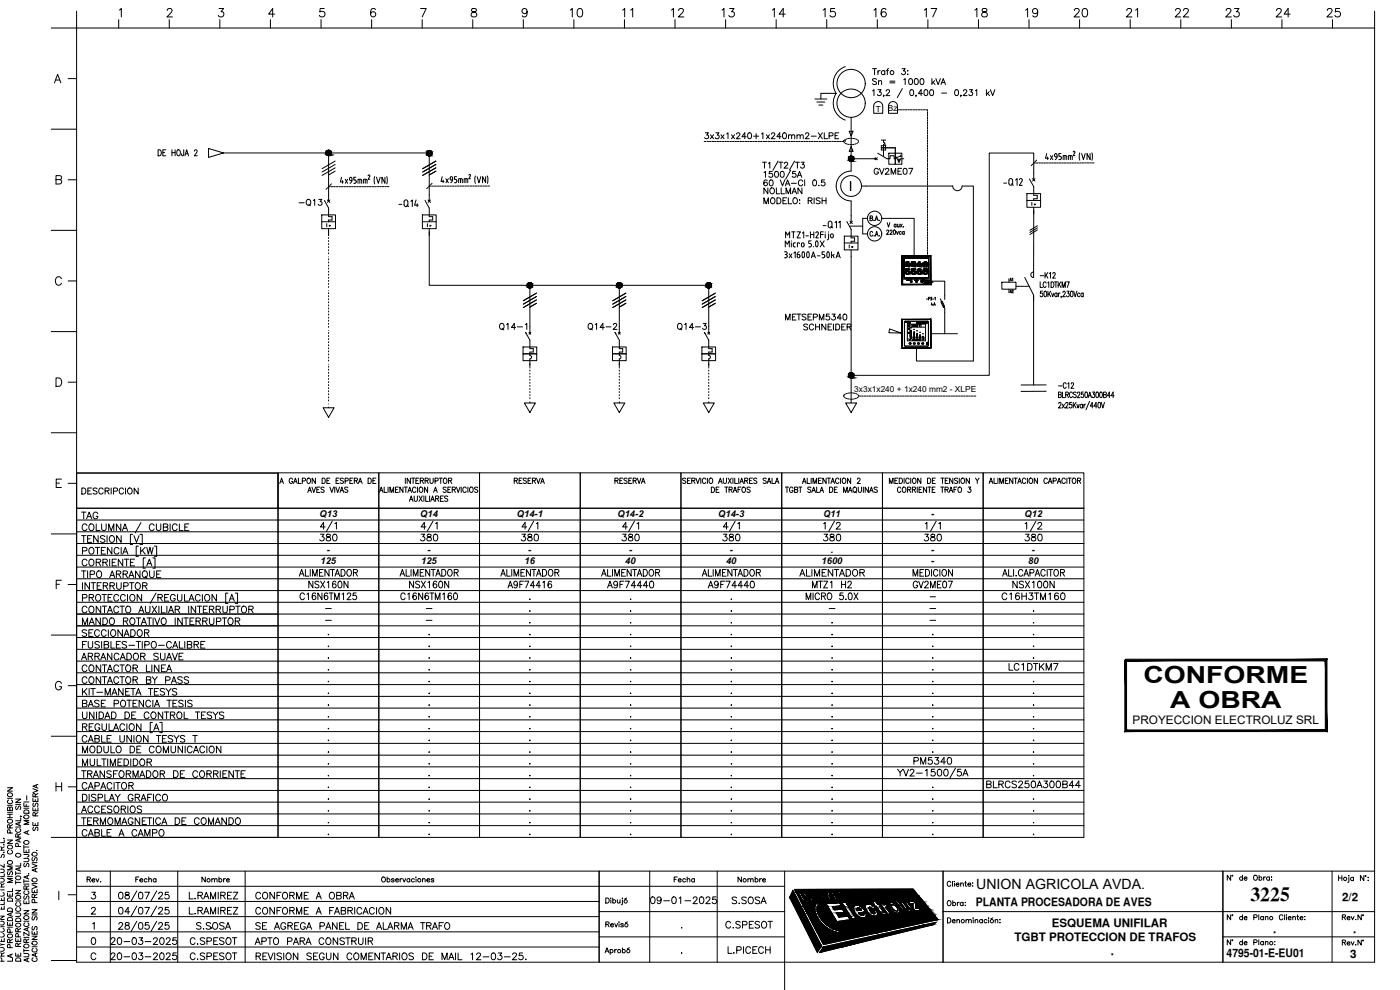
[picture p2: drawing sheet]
<svg xmlns="http://www.w3.org/2000/svg" width="420mm" height="297mm" viewBox="0 0 420 297" stroke-linecap="round" stroke-linejoin="round" font-family="sans-serif">
<defs><g id="words">
<g font-size="7.1">
<text x="343.2" y="205">CONFORME</text>
<text x="351.2" y="212.3">A OBRA</text>
</g>
<g font-size="6.2">
<text x="95.2" y="160.5">4/1</text>
<text x="125.6" y="160.5">4/1</text>
<text x="155.6" y="160.5">4/1</text>
<text x="185.9" y="160.5">4/1</text>
<text x="216.3" y="160.5">4/1</text>
<text x="246.2" y="160.5">1/2</text>
<text x="306.9" y="160.5">1/2</text>
</g>
<text font-size="5.9" x="375.2" y="270.5">3225</text>
<g font-size="5.7">
<text x="170.4" y="6.3">10</text>
<text x="185.9" y="6.3">11</text>
<text x="200.7" y="6.3">12</text>
<text x="215.9" y="6.3">13</text>
<text x="231.1" y="6.3">14</text>
<text x="246.2" y="6.3">15</text>
<text x="261.4" y="6.3">16</text>
<text x="276.6" y="6.3">17</text>
<text x="291.7" y="6.3">18</text>
<text x="306.9" y="6.3">19</text>
<text x="321.4" y="6.3">20</text>
<text x="337.3" y="6.3">21</text>
<text x="351.7" y="6.3">22</text>
<text x="366.9" y="6.3">23</text>
<text x="382.1" y="6.3">24</text>
<text x="397.2" y="6.3">25</text>
</g>
<g font-size="5.3">
<text x="300.2" y="56.8">-Q12</text>
<text x="88.9" y="63.1">-Q13</text>
<text x="118.9" y="63.1">-Q14</text>
<text x="23.6" y="157">TAG</text>
<text x="95.2" y="163.7">380</text>
<text x="125.2" y="163.7">380</text>
<text x="155.6" y="163.7">380</text>
<text x="185.9" y="163.7">380</text>
<text x="215.9" y="163.7">380</text>
<text x="246.2" y="163.7">380</text>
<text x="276.6" y="163.7">380</text>
<text x="306.6" y="163.7">380</text>
<text x="23.6" y="174.6">TIPO ARRANQUE</text>
<text x="24" y="178.2">INTERRUPTOR</text>
<text x="239.2" y="174.3">ALIMENTADOR</text>
<text x="89.3" y="181.3">C16N6TM125</text>
<text x="119.2" y="181.3">C16N6TM160</text>
<text x="299.9" y="181.3">C16H3TM160</text>
<text x="23.6" y="192.3">SECCIONADOR</text>
<text x="23.6" y="202.8">CONTACTOR LINEA</text>
<text x="23.6" y="199.3">ARRANCADOR SUAVE</text>
<text x="302" y="202.5">LC1DTKM7</text>
<text x="23.6" y="206.4">CONTACTOR BY PASS</text>
<text x="24" y="217">UNIDAD DE CONTROL TESYS</text>
<text x="23.6" y="224">CABLE UNION TESYS T</text>
<text x="24" y="227.2">MODULO DE COMUNICACION</text>
<text x="23.6" y="234.6">TRANSFORMADOR DE CORRIENTE</text>
<text x="23.6" y="238.1">CAPACITOR</text>
<text x="23.6" y="245.2">ACCESORIOS</text>
<text x="23.6" y="248.7">TERMOMAGNETICA DE COMANDO</text>
<text x="23.6" y="252.2">CABLE A CAMPO</text>
<text x="75.8" y="275.5">CONFORME A FABRICACION</text>
<text x="75.8" y="270.9">CONFORME A OBRA</text>
<text x="194.4" y="272.3">09-01-2025</text>
<text x="218.7" y="272.3">S.SOSA</text>
<text x="58.2" y="280.1">S.SOSA</text>
<text x="75.8" y="280.1">SE AGREGA PANEL DE ALARMA TRAFO</text>
<text x="217" y="279.8">C.SPESOT</text>
<text x="32.5" y="284.7">20-03-2025</text>
<text x="56.1" y="284.7">C.SPESOT</text>
<text x="75.8" y="284.7">APTO PARA CONSTRUIR</text>
<text x="32.5" y="289.3">20-03-2025</text>
<text x="56.1" y="289.3">C.SPESOT</text>
</g>
<g font-size="4.9">
<text x="210.6" y="42.7">3x3x1x240+1x240mm2-XLPE</text>
<text x="261.4" y="53.6">GV2ME07</text>
<text x="246.2" y="69.5">-Q11</text>
<text x="148.9" y="100.2">Q14-1</text>
<text x="175.7" y="100.2">Q14-2</text>
<text x="202.5" y="100.2">Q14-3</text>
<text x="91.7" y="177.4">NSX160N</text>
<text x="122.1" y="177.4">NSX160N</text>
<text x="151.7" y="177.4">A9F74416</text>
<text x="181.3" y="177.4">A9F74440</text>
<text x="211.7" y="177.4">A9F74440</text>
<text x="243.1" y="177.4">MTZ1 H2</text>
<text x="273" y="177.4">GV2ME07</text>
<text x="303" y="177.4">NSX100N</text>
<text x="273.4" y="230.4">PM5340</text>
<text x="295.3" y="237.4">BLRCS250A300B44</text>
<text x="59.6" y="266">Nombre</text>
<text x="220.5" y="266">Nombre</text>
<text x="217.7" y="287.2">L.PICECH</text>
</g>
<text font-size="4.2" x="293" y="266.6">UNION AGRICOLA AVDA.</text>
<text font-size="4" x="302.3" y="89.3">A2</text>
<g font-size="3.5">
<text x="302.3" y="85.4">A1</text>
<text x="278.7" y="92.8">4A</text>
<text x="339.9" y="217.1">PROYECCION ELECTROLUZ SRL</text>
<text x="292.9" y="271.7">PLANTA PROCESADORA DE AVES</text>
<text x="402.8" y="270.5">2/2</text>
<text x="315.7" y="278.2">ESQUEMA UNIFILAR</text>
<text x="382.1" y="280.1">.</text>
<text x="406.1" y="280.1">.</text>
<text x="304.4" y="282.3">TGBT PROTECCION DE TRAFOS</text>
<text x="333.4" y="286.5">.</text>
<text x="368.1" y="287.2">4795-01-E-EU01</text>
<text x="405.2" y="287.5">3</text>
</g>
<g font-size="3.1">
<text x="271.6" y="99.1">MT</text>
<text x="271.6" y="100.2">40</text>
<text x="158" y="181.3">.</text>
<text x="158" y="184.9">.</text>
<text x="218.4" y="181.3">.</text>
<text x="218.4" y="184.9">.</text>
<text x="309" y="184.9">.</text>
<text x="127.7" y="195.4">.</text>
<text x="158" y="195.4">.</text>
<text x="218.4" y="195.4">.</text>
<text x="248.7" y="195.4">.</text>
<text x="309" y="195.4">.</text>
<text x="127.7" y="213.1">.</text>
<text x="158" y="213.1">.</text>
<text x="218.4" y="213.1">.</text>
<text x="248.7" y="213.1">.</text>
<text x="309" y="213.1">.</text>
<text x="203.6" y="279.8">.</text>
</g>
<g font-size="2.8">
<text x="95.9" y="155.2">Q13</text>
<text x="126.1" y="155.2">Q14</text>
<text x="155.1" y="155.2">Q14-1</text>
<text x="185.3" y="155.2">Q14-2</text>
<text x="215.6" y="155.2">Q14-3</text>
<text x="247.2" y="155.2">Q11</text>
<text x="279.5" y="155.2">-</text>
<text x="307.5" y="155.2">Q12</text>
<text x="98.1" y="165.8">-</text>
<text x="128.3" y="165.8">-</text>
<text x="158.5" y="165.8">-</text>
<text x="188.8" y="165.8">-</text>
<text x="219" y="165.8">-</text>
<text x="249.3" y="165.8">.</text>
<text x="279.5" y="165.8">-</text>
<text x="309.7" y="165.8">-</text>
<text x="96.2" y="169.3">125</text>
<text x="126.4" y="169.3">125</text>
<text x="157.4" y="169.3">16</text>
<text x="187.7" y="169.3">40</text>
<text x="217.9" y="169.3">40</text>
<text x="246.6" y="169.3">1600</text>
<text x="279.5" y="169.3">-</text>
<text x="308.6" y="169.3">80</text>
</g>
<g font-size="2.6">
<text x="272.3" y="102.7">3</text>
<text x="275.2" y="102.7">9</text>
<text x="275.9" y="102.7">11</text>
<text x="96.7" y="183.8">-</text>
<text x="127" y="183.8">-</text>
<text x="248" y="183.8">-</text>
<text x="278.3" y="180.3">-</text>
<text x="278.3" y="183.8">-</text>
<text x="96.7" y="187.3">-</text>
<text x="127" y="187.3">-</text>
<text x="158" y="188">.</text>
<text x="188.4" y="188">.</text>
<text x="218.4" y="188">.</text>
<text x="248.7" y="188">.</text>
<text x="278.3" y="187.3">-</text>
<text x="309" y="188">.</text>
<text x="97.7" y="198.6">.</text>
<text x="127.7" y="198.6">.</text>
<text x="158" y="198.6">.</text>
<text x="188.4" y="198.6">.</text>
<text x="218.4" y="198.6">.</text>
<text x="248.7" y="198.6">.</text>
<text x="279" y="198.6">.</text>
<text x="309" y="198.6">.</text>
<text x="97.7" y="205.7">.</text>
<text x="97.7" y="209.2">.</text>
<text x="127.7" y="205.7">.</text>
<text x="127.7" y="209.2">.</text>
<text x="158" y="205.7">.</text>
<text x="158" y="209.2">.</text>
<text x="188.4" y="205.7">.</text>
<text x="188.4" y="209.2">.</text>
<text x="218.4" y="205.7">.</text>
<text x="218.4" y="209.2">.</text>
<text x="248.7" y="205.7">.</text>
<text x="248.7" y="209.2">.</text>
<text x="279" y="205.7">.</text>
<text x="279" y="209.2">.</text>
<text x="309" y="205.7">.</text>
<text x="309" y="209.2">.</text>
<text x="97.7" y="216.3">.</text>
<text x="97.7" y="219.8">.</text>
<text x="127.7" y="216.3">.</text>
<text x="127.7" y="219.8">.</text>
<text x="158" y="216.3">.</text>
<text x="158" y="219.8">.</text>
<text x="188.4" y="216.3">.</text>
<text x="188.4" y="219.8">.</text>
<text x="218.4" y="216.3">.</text>
<text x="218.4" y="219.8">.</text>
<text x="248.7" y="216.3">.</text>
<text x="248.7" y="219.8">.</text>
<text x="279" y="216.3">.</text>
<text x="279" y="219.8">.</text>
<text x="309" y="216.3">.</text>
<text x="309" y="219.8">.</text>
<text x="97.7" y="226.8">.</text>
<text x="127.7" y="226.8">.</text>
<text x="158" y="226.8">.</text>
<text x="188.4" y="226.8">.</text>
<text x="218.4" y="226.8">.</text>
<text x="248.7" y="226.8">.</text>
<text x="279" y="226.8">.</text>
<text x="309" y="226.8">.</text>
<text x="97.7" y="230.4">.</text>
<text x="127.7" y="230.4">.</text>
<text x="158" y="230.4">.</text>
<text x="188.4" y="230.4">.</text>
<text x="218.4" y="230.4">.</text>
<text x="248.7" y="230.4">.</text>
<text x="309" y="230.4">.</text>
<text x="97.7" y="237.4">.</text>
<text x="127.7" y="237.4">.</text>
<text x="158" y="237.4">.</text>
<text x="188.4" y="237.4">.</text>
<text x="218.4" y="237.4">.</text>
<text x="248.7" y="237.4">.</text>
<text x="279" y="237.4">.</text>
<text x="97.7" y="240.9">.</text>
<text x="97.7" y="244.5">.</text>
<text x="127.7" y="240.9">.</text>
<text x="127.7" y="244.5">.</text>
<text x="158" y="240.9">.</text>
<text x="158" y="244.5">.</text>
<text x="188.4" y="240.9">.</text>
<text x="188.4" y="244.5">.</text>
<text x="218.4" y="240.9">.</text>
<text x="218.4" y="244.5">.</text>
<text x="248.7" y="240.9">.</text>
<text x="248.7" y="244.5">.</text>
<text x="279" y="240.9">.</text>
<text x="279" y="244.5">.</text>
<text x="309" y="240.9">.</text>
<text x="309" y="244.5">.</text>
<text x="97.7" y="248">.</text>
<text x="97.7" y="251.5">.</text>
<text x="127.7" y="248">.</text>
<text x="127.7" y="251.5">.</text>
<text x="158" y="248">.</text>
<text x="158" y="251.5">.</text>
<text x="188.4" y="248">.</text>
<text x="188.4" y="251.5">.</text>
<text x="218.4" y="248">.</text>
<text x="218.4" y="251.5">.</text>
<text x="248.7" y="248">.</text>
<text x="248.7" y="251.5">.</text>
<text x="279" y="248">.</text>
<text x="279" y="251.5">.</text>
<text x="309" y="248">.</text>
<text x="309" y="251.5">.</text>
<text x="62.4" y="279.8">.</text>
<text x="203.6" y="287.2">.</text>
</g>
<g font-size="2.5">
<text x="262.8" y="33.6">T</text>
<text x="266.5" y="33.4">Bz</text>
<text x="256.4" y="117.5">3x3x1x240 + 1x240 mm2 - XLPE</text>
</g>
<text font-size=".2" x="275.7" y="77.3">CENTRAL DE ALARMAS</text>
</g></defs>
<!-- layer: PRINCIPAL -->
<g fill="none" stroke="#000" stroke-width=".3">
<path d="M255.4 35.2v16.2M269.3 32.9h.6M270.2 32.9h.5M270.9 32.9h.5M271.7 32.9h.5M272.5 32.9h.5M273.2 32.9h.5M274 32.9h.5M274.8 32.9h.5M275.5 32.9h.5M276.3 32.9h.5M277.1 32.9h.5"/>
<path d="M277.8 32.9h.6v.4M278.4 33.6v.5M278.4 34.3v.5M278.4 35.1v.5M278.4 35.9v.5M278.4 36.6v.6M278.4 37.4v.5M278.4 38.2v.5M278.4 38.9v.5M278.4 39.7v.5M67.1 45.9h61.7M255.4 47.6h7.6"/>
<path d="M278.4 40.5v.5M278.4 41.2v.5M278.4 42v.5M278.4 42.8v.5M278.4 43.5v.5M278.4 44.3v.5M278.4 45v.6M278.4 45.8v.5M278.4 46.6v.5M278.4 47.4v.5M278.4 48.1v.5M278.4 48.9v.5"/>
<path d="M278.4 49.6v.6M278.4 50.4v.5M278.4 51.2v.5M278.4 52v.5M278.4 52.7v.5M278.4 53.5v.5M278.4 54.2v.5M278.4 55v.5M278.4 55.8v.5M278.4 56.5v.6M278.4 57.3v.5M278.4 58.1v.5"/>
<path d="M278.4 58.8v.5M278.4 59.6v.5M288.7 55.8a1.41 1.41 0 0 1-1.4 1.4 1.41 1.41 0 0 1-1.4-1.4h-26M288.8 55.8h3.3v52.5h-17.1v-3.9M310.2 51.9v-6h-13.3v66.7h-41.5M255.4 60.3v4.4M255.4 77v43.9M264.6 65.5h9.7v11.3M278.4 60.4v.5M278.4 61.1v.5M278.4 61.9v.5M278.4 62.7v.5"/>
<path d="M278.4 63.4v.5M278.4 64.2v.5M278.4 65v.5M278.4 65.7v.5M278.4 66.5v.5M278.4 67.3v.5M278.4 68v.5M278.4 68.8v.5M278.4 69.5v.6M278.4 70.3v.5M278.4 71.1v.5M278.4 71.8v.6"/>
<path d="M278.4 72.6v.5M278.4 73.4v.5M278.4 74.1v.5M278.4 74.9v.5M278.4 75.7v.5M278.4 76.4v.4M310.2 63.1v18.4M273.3 84.4h.3v.3h-.3zM274.9 84.4h.3v.3h-.3zM276.4 84.4h.3v.3h-.3zM279.1 84.4h4.4v4.1M283.5 93.8v6.3"/>
<path d="M310.2 88.5v27M279.3 100.1h8M23 261.4h389.5M23 265.9h212.5M23 279.6h156.8M23 275h156.8M23 270.5h156.8M33.1 261.4v27.3M53.3 261.4v27.3M73.6 261.4v27.3M179.8 273.5h55.7M179.8 261.4v27.3"/>
<path d="M195 261.4v27.3M215.2 261.4v27.3M235.5 261.4v27.3M283 273.5h129.4M283 261.4v27.3M367 261.4v27.3M399.8 261.4v27.3M23 288.7h389.5M23 284.1h156.8M179.8 281.1h55.7M366.9 281.1h45.5"/>
<circle cx="272.3" cy="79.5" r=".46"/>
<circle cx="274.1" cy="79.5" r=".46"/>
<circle cx="275.9" cy="79.5" r=".46"/>
<circle cx="277.7" cy="79.5" r=".46"/>
<circle cx="272.3" cy="81.7" r=".46"/>
<circle cx="274.1" cy="81.7" r=".46"/>
<circle cx="275.9" cy="81.7" r=".46"/>
<circle cx="277.7" cy="81.7" r=".46"/>
</g>
<!-- layer: 0 -->
<g fill="none" stroke="#000" stroke-width=".3">
<path d="M253.7 20a5.4 5.4 0 0 0-2.8 8M244.6 29.7h3.5M245.2 30.6h2.3M245.7 31.5h1.3M250.9 28a5.4 5.4 0 0 0 2.8 8M251 28h-4.6v1.7M254.8 39.4h1.2l-.6 1.4zM62.6 44.5l4.5 1.4-4.5 1.3zM98.3 56.4l-.4 .4M98.6 45.9v12.4M98.6 56h.5M98.8 55.8l-.3 .4"/>
<path d="M99.4 56h.5M99.5 55.2l-.5 .4M100.1 56h.5M100.6 48.3l-4 2.3M100.6 49.3l-4 2.3M100.6 50.4l-4 2.2M100.6 51.4l-2 1.1M100.9 56h.5M101.7 56h.5M102.4 56h.6M102.5 53.2l-.3 1.4h.9M102.8 54.2v.8"/>
<path d="M103.2 56h.5M103.6 53.8l.7 1.2M104 56h.5M104.3 53.8l-.7 1.2M104.7 56h.5M105.1 53.2l.5 .2v.8l-.7-.2zM105.5 56h.5M105.6 54.1l-.2 .6-.3 .3M106.3 56h.5M106.5 54l.3 .2v.6l-.6 .2M106.8 53.2h-.6v.8h.3M107 56h.5"/>
<path d="M107.4 55v-1.2l1.1 .2v1M107.8 56h.5M108 53.8v1.2M108.6 56h.5M109.1 55v-1.2l1 .2 .1 1M109.3 56h.5M109.6 53.8v1.2M110.1 56h.5M110.5 52.7l.2-.2 .3 .1-.5 1.2h.5M110.8 56h.6M111.6 56h.5M112.4 56h.5"/>
<path d="M112.4 53l-.1 .9 .1 1.3M113 53.2l.5 1.8 .6-1.8M113.7 56h-.5M113.9 56h.5M114.7 56h.5M115.4 56h.6M115.5 53.2v1.8l-.9-1.8v1.8M116.1 53l.1 .9-.1 1.3M116.2 56h.5M128.5 56.2l-.4 .4M128.8 46v12.3M128.8 55.8h.5"/>
<path d="M129.1 55.6l-.4 .4M129.6 55.8h.5M129.7 55l-.5 .4M130.3 55.8h.6M130.8 48.3l-3.9 2.3M130.8 49.3l-3.9 2.3M130.8 50.4l-3.9 2.2M130.8 51.4l-2 1.1M131.1 55.8h.5M131.9 55.8h.5M132.7 55.8h.5M132.7 53l-.3 1.4h.9"/>
<path d="M133 54v.8M133.4 55.8h.5M133.8 53.6l.8 1.2M134.2 55.8h.5M134.6 53.6l-.8 1.2M134.9 55.8h.5M135.1 53.4l.4-.4a1.17 1.17 0 0 1-.2 1.8M135.1 53.6l.4 .4M135.1 53.4v.2M135.5 54h.3M135.7 55.8h.5M136.5 55.8h.5"/>
<path d="M137 53h-.6v.8h.5l.2 .4M137.1 54.2l-.2 .6h-.5M137.2 55.8h.6M138 55.8h.5M138.2 53.6v1.2M138.4 53.6l.3 .2v1M138.4 53.6h-.8v1.2M138.8 55.8h.5M139.5 55.8h.5M139.8 53.6v1.2M140 53.6l.3 .2 .1 1M140.1 53.6h-.8v1.2"/>
<path d="M140.3 55.8h.5M140.9 52.3l.3 .3-.5 1h.5M140.9 52.3l-.2 .2M141.1 55.8h.5M141.8 55.8h.5M142.6 55.8h.5M142.7 52.8l-.2 .9 .2 1.3M143.2 53l.5 1.8 .6-1.8M143.4 55.8h.5M144.1 55.8h.5M144.9 55.8h.5M145.6 55.8h.6"/>
<path d="M145.8 53v1.8l-1-1.8v1.8M146.3 52.8l.1 .9-.1 1.3M146.4 55.8h.5M255.4 44l.6 1.4h-1.2zM309.9 49.2l-.4 .5M310.5 48.7l-.4 .4M310.7 48.9h-.5M311 48.9h.5M311.1 48.1l-.5 .4M311.8 48.9h.5M312.5 48.9h.5M313.3 48.9h.5"/>
<path d="M314 48.9h.6M314.1 46.1l-.3 1.4h.9M314.4 47.1v.8M314.8 48.9h.5M315.2 46.7l.8 1.2M315.6 48.9h.5M316 46.7l-.8 1.2M316.4 48.9h.5M316.5 46.5l.4-.4 .3 .4M316.5 46.5l.2 .5 .5 .1M317.1 48.9h.5M317.2 46.5v.8l-.5 .6"/>
<path d="M317.9 48.9h.5M318.4 46.1h-.6v.8h.5l.2 .4-.2 .5-.5 .1M318.6 48.9h.6M319.1 47.9v-1.2l1 .2v1M319.4 48.9h.5M319.6 46.7v1.2M320.2 48.9h.5M320.7 47.9v-1.2l1.1 .2v1M321 48.9h.5M321.2 46.7v1.2M321.7 48.9h.5M322.1 45.6l.2-.2 .3 .1-.5 1.2h.5"/>
<path d="M322.5 48.9h.5M323.2 48.9h.5M324 48.9h.5M324.1 45.9l-.2 .8 .2 1.4M324.6 46.1l.5 1.8 .6-1.8M324.8 48.9h.5M325.5 48.9h.6M326.3 48.9h.5M327.1 48.9h.5M327.2 46.1v1.8l-1-1.8v1.8M327.7 45.9l.2 .8-.2 1.4M327.8 48.9h.5"/>
<path d="M96.6 64.5h4.1v4.1h-4.1zM96.6 66.5h4.1M98.1 67.1v.9M98.6 79.8h.1M98.6 78.9h.1M98.6 78h.1M98.6 76.1h.1M98.6 75.2h.1M98.6 74.3h.1M98.6 73.4h.1M98.6 72.5h.1M98.6 71.6h.1"/>
<path d="M98.6 70.6h.1M98.6 62.4v2.6h1.1v1h-1.1v.5M98.6 68.6v2.1M98.6 77.1h.1M98.8 67.6l.4 .1-.4 .2M128.8 69.5v16.1h83.9v12.3M98.6 98.2h.1M98.6 97.3h.1M98.6 96.4h.1M98.6 95.5h.1M98.6 94.5h.1M98.6 93.6h.1"/>
<path d="M98.6 92.7h.1M98.6 91.8h.1M98.6 90.9h.1M98.6 89.9h.1M98.6 89h.1M98.6 88.1h.1M98.6 86.3h.1M98.6 85.4h.1M98.6 84.4h.1M98.6 83.5h.1M98.6 82.6h.1M98.6 81.7h.1"/>
<path d="M98.6 80.7h.1M98.6 87.2h.1M98.6 99.1v.1M159 85.6v12.3M161 88l-3.9 2.2M161 89l-3.9 2.3M161 90l-3.9 2.3M161 91l-2 1.1M185.9 85.6v12.3M187.8 88l-3.9 2.2M187.8 89l-3.9 2.3M187.8 90l-3.9 2.3"/>
<path d="M187.8 91l-1.9 1.1M214.7 88l-4 2.2M214.7 89l-4 2.3M214.7 90l-4 2.3M214.7 91l-2 1.1M267 98.7l3.4 1.2h-3.6zM273.1 98.4v2.8h4.3M277.4 84.3l.3 .8zM277.4 84.3h1.4l.3 .4-1.3 .3zM277.6 84.4h.1M277.5 84.4h.1M277.6 84.4l.1 .1"/>
<path d="M277.6 84.3l.1 .1M277.6 84.4v.1M277.6 84.5h.1M277.7 84.4h.1M277.7 84.4v.1M277.8 85l1.3-.3zM277.9 84.4h.1M277.9 84.4h.1zM278 84.5l-.1 .2 .1-.2M278 84.5h.1M278 84.4h.1M278 84.5l.2 .2z"/>
<path d="M278 84.5l-.1 .1M278.1 84.4h.1M278.2 84.4h.1M278.2 84.6h.1M278.2 84.3h.1M278.3 84.6h.1M278.3 84.5h.1M278.3 84.4h.5zM278.4 84.5h.1M278.4 84.5v.1M278.4 84.5l.1 .1M278.5 84.6h.1"/>
<path d="M278.5 84.5h.1M278.6 84.5h.1M278.6 84.5h.2M278.6 84.5v.1M278.6 84.6h.1M278.6 84.4l.2 .2M278.6 84.5l.1 .1M278.7 84.7h.1M278.7 84.5l.1 .1M278.7 84.5h.1M278.8 84.6h.1M278.8 84.5v.1"/>
<path d="M278.8 84.5l.1 .1h-.2M278.8 84.4h.1M278.8 84.4l.2 .2M278.8 84.4l.2 .3M278.9 84.7h.1M278.8 84.7h.1M278.8 84.5l.1 .1M278.9 84.6h.1M279 84.6h.1M279 84.6l-1 .2-.3-.3 .3 .3 1-.1M279 84.6v.1M98.6 119.4h.1"/>
<path d="M98.6 118.5h.1M98.6 117.5h.1M98.6 116.6h.1M98.6 115.7h.1M98.6 114.8h.1M98.6 113.9h.1M98.6 112.9h.1M98.6 112h.1M98.6 111.1h.1M98.6 110.2h.1M98.6 108.3h.1M98.6 107.4h.1"/>
<path d="M98.6 106.5h.1M98.6 105.6h.1M98.6 104.7h.1M98.6 103.7h.1M98.6 102.8h.1M98.6 101.9h.1M98.6 101h.1M98.6 100.1h.1M98.6 109.2v.1M159 119.6h.1M159 118.7h.1M159 117.8h.1"/>
<path d="M159 116.9h.1M159 115.9h.1M159 115h.1M159 114.1h.1M159 113.2h.1M159 112.3h.1M159 111.3h.1M159 109.1v.4M159 110.4h.1M185.9 119.6h.1M185.9 118.7h.1M185.9 117.8h.1"/>
<path d="M185.9 116.9h.1M185.9 115.9h.1M185.9 115h.1M185.9 114.1h.1M185.9 113.2h.1M185.9 112.3h.1M185.9 111.3h.1M185.9 109.1v.4M185.9 110.4h.1M212.7 119.6h.1M212.7 118.7h.1M212.7 117.8h.1"/>
<path d="M212.7 116.9h.1M212.7 115.9h.1M212.7 115h.1M212.7 114.1h.1M212.7 113.2h.1M212.7 112.3h.1M212.7 111.3h.1M212.7 109.1v.4M212.7 110.4h.1M314 115.5h-7.6M314 117.4h-7.6M97 122.4h3.3l-1.7 2.8z"/>
<path d="M98.6 120.3h.1M98.6 121.2h.1M98.6 122.1v.3M157.4 120.9h3.3l-1.7 2.9zM159 120.6v.3M184.2 120.9h3.3l-1.6 2.9zM185.9 120.6v.3M211.1 120.9h3.3l-1.7 2.9zM212.7 120.6v.3M253.8 120.9h3.3l-1.7 2.9zM23 141.9h60.4v10.6h-60.4zM23 141.9h60.4v109.4h-60.4z"/>
<path d="M83.4 141.9h30.3v10.6h-30.3zM113.7 141.9h30.2v10.6h-30.2zM143.9 141.9h30.2v10.6h-30.2zM174.1 141.9h30.3v10.6h-30.3zM204.4 141.9h30.2v10.6h-30.2zM234.6 141.9h30.2v10.6h-30.2zM264.8 141.9h30.3v10.6h-30.3zM295.1 141.9h30.2v10.6h-30.2zM76.9 286.9l1.1-.1 .2-.5-.5-.4h-.8v2.1M77.5 286.9l.7 1.1M78.9 286.9h.8M80.1 285.9h-1.2v2.1h1.2"/>
<path d="M80.4 285.9l.8 2.1 .8-2.1M82.4 285.9v2.1M84.5 286.2l-.5-.3-.9 .3 .2 .5 1.2 .7v.3l-.5 .3-.9-.3M85.2 285.9v2.1M86.2 286a.94 .94 0 0 1 1.2 .9 .94 .94 0 0 1-1.2 1l-.4-.7 .1-.8zM89.4 285.9v2.1l-1.4-2.1v2.1M93.4 286.2l-.4-.3-.9 .3 .2 .5 1 .5 .1 .5-.4 .3-.9-.3M94.1 286.9h.8M95.4 285.9h-1.3v2.1h1.3M97.3 286.4a.74 .74 0 0 0-.9-.5 .74 .74 0 0 0-.6 .8 .83 .83 0 0 0 .3 1.1 .83 .83 0 0 0 1.1-.1l.1-.5h-.5M98 285.9v1.5l.6 .6 .6-.3 .1-1.8M101.4 285.9v2.1l-1.3-2.1v2.1"/>
<path d="M105.6 286.4a.74 .74 0 0 0-.9-.5 .74 .74 0 0 0-.6 .8 .83 .83 0 0 0 .3 1.1 .83 .83 0 0 0 1.1-.1l.1-.2M106.3 286.2a.93 .93 0 0 1 1.3 .2 .93 .93 0 0 1-.1 1.3 .93 .93 0 0 1-1.3-.2 .93 .93 0 0 1 .1-1.3zM108.4 288v-2.1l.7 2.1 .8-2.1v2.1M110.7 286.9h.8M111.9 285.9h-1.2v2.1h1.2M113.9 285.9v2.1l-1.4-2.1v2.1M114.3 285.9h1.4M115 285.9v2.1M115.9 288l.8-2.1 .7 2.1M116.2 287.3h.9M117.9 286.9l1.2-.1 .1-.7-1.3-.2v2.1M118.6 286.9l.7 1.1"/>
<path d="M119.9 285.9v2.1M120.8 286.2a.93 .93 0 0 1 1.3 .2 .93 .93 0 0 1-.1 1.3 .93 .93 0 0 1-1.3-.2 .93 .93 0 0 1 .1-1.3zM124.1 286.2l-.5-.3-.9 .3 .2 .5 1.2 .7v.3l-.5 .3-.9-.3M126.8 285.9h.6a1.09 1.09 0 0 1 .7 1 1.09 1.09 0 0 1-.7 1.1h-.6zM128.8 286.9h.8M130 285.9h-1.2v2.1h1.2M132.7 288v-2.1l.7 2.1 .8-2.1v2.1M134.7 288l.7-2.1 .8 2.1M135 287.3h.9M136.7 285.9v2.1M137.5 285.9v2.1h1.1M141.3 286.3l.5-.4v2.1"/>
<path d="M143.1 286.4l.3-.5h.4l.4 .4-.3 .7-.9 1h1.3M145 287.1h1.7M147.7 286a.64 .64 0 0 1 1 .3l.1 .5a.88 .88 0 0 1-.8 1.2 1.29 1.29 0 0 1-.3-2zM149.5 285.9h1.1l-.6 .8a.67 .67 0 0 1 .5 1.1 .67 .67 0 0 1-1.2-.2M151.4 287.1h1.7M153.9 286.4l.3-.5h.4l.4 .4-.3 .7-.9 1h1.3M156.8 285.9h-.9l-.1 .9a.72 .72 0 0 1 1.1 0 .72 .72 0 0 1-.2 1.1 .72 .72 0 0 1-1-.3M157.7 287.9h.2z"/>
<circle cx="255.4" cy="25.1" r="4.2"/>
<circle cx="255.4" cy="31" r="4.2"/>
<circle cx="98.6" cy="45.9" r=".81"/>
<circle cx="128.8" cy="45.9" r=".81"/>
<circle cx="255.4" cy="47.6" r=".81"/>
<circle cx="159" cy="85.6" r=".81"/>
<circle cx="185.9" cy="85.6" r=".81"/>
<circle cx="212.7" cy="85.6" r=".81"/>
<circle cx="255.4" cy="112.6" r=".81"/>
</g>
<!-- layer: RECUADRO -->
<g fill="none" stroke="#000" stroke-width=".3">
<path d="M23 152.5h302.3v98.8h-302.3zM23 159.6h302.3M23 156h302.3M83.4 152.5v98.8M113.7 152.5v98.8M143.9 152.5v98.8M174.1 152.5v98.8M204.4 152.5v98.8M234.6 152.5v98.8M264.8 152.5v98.8M295.1 152.5v98.8M23 177.2h302.3"/>
<path d="M23 173.7h302.3M23 170.1h302.3M23 166.6h302.3M23 163.1h302.3M23 198.4h302.3M23 194.8h302.3M23 191.3h302.3M23 187.8h302.3M23 184.2h302.3M23 180.7h302.3M23 219.5h302.3M23 216h302.3"/>
<path d="M23 212.5h302.3M23 208.9h302.3M23 205.4h302.3M23 201.9h302.3M23 226.6h302.3M23 230.1h302.3M23 233.6h302.3M23 237.2h302.3M23 223h302.3M23 240.7h302.3M23 247.7h302.3M23 244.2h302.3"/>
</g>
<!-- layer: TEXTOS -->
<g fill="none" stroke="#000" stroke-width=".3">
<path d="M23 3.4v5M261.9 27.2l.4-.3v1.8M261.9 20.6h1.2M262.5 20.6v1.8M262.8 30.7a1.36 1.36 0 0 1 2.1 1.1v2.2h-2.7l.1-2.6zM263.1 23.8l-.5-.2-.7 .2 .1 .5 1.1 .6v.2l-.5 .3-.7-.3M263.5 26.9h.9l-.5 .7a.59 .59 0 0 1 .4 .9 .59 .59 0 0 1-1-.2M263.5 21.2v1.2M263.7 24.5l.4-.3 .4 .1 .1 1.1M263.7 24.2v1.2M264.2 21.2l-.5 .1-.2 .4M265.3 28.6h-.2h.2l-.2 .4"/>
<path d="M265.5 21.4a.58 .58 0 0 0-.8 0 .58 .58 0 0 0 0 .8 .58 .58 0 0 0 .8-.1M265.5 21.2v1.2M266 27.3l.3-.4h.3l.4 .3-.3 .6-.8 .9h1.2M266 21.2h.6M266.7 20.6l-.4 .3v1.5M267.1 24.3h1.5M267.1 24.9h1.5M267.2 30.7a1.34 1.34 0 0 1 1.4-.1 1.34 1.34 0 0 1 .7 1.2v2.2h-2.6v-2.6zM270.7 20.6h1l-.6 .7a.59 .59 0 0 1 .5 .9 .59 .59 0 0 1-1-.2M270.8 26.6l-1.5 2.7M271.2 23.9l.5-.3v1.8M272.4 22.3h.1z"/>
<path d="M272.4 21.2v.2zM272.9 23.7l.3-.1a.92 .92 0 0 1 .7 .9 .92 .92 0 0 1-.7 .9 1.14 1.14 0 0 1-.3-1.7zM273.3 27l.2-.1a.92 .92 0 0 1 .7 .9 .92 .92 0 0 1-.7 .9 1.14 1.14 0 0 1-.2-1.7zM274.6 23.7l.3-.1a.91 .91 0 0 1 .7 .9 .91 .91 0 0 1-.7 .9 1.14 1.14 0 0 1-.3-1.7zM275 28.6h-.2h.2l-.2 .4M276.4 23.7l.2-.1a.92 .92 0 0 1 .7 .9 .92 .92 0 0 1-.7 .9 1.14 1.14 0 0 1-.2-1.7zM276.9 28.1h-1.3l.8-1.2v1.8M277.5 27l.3-.1a.92 .92 0 0 1 .7 .9 .92 .92 0 0 1-.7 .9 1.14 1.14 0 0 1-.3-1.7zM279.3 27l.2-.1a.92 .92 0 0 1 .7 .9 .92 .92 0 0 1-.7 .9 1.14 1.14 0 0 1-.2-1.7zM279.7 23.6v1.8M280 24.7l.6 .7M280.5 24.2l-.8 .8"/>
<path d="M280.9 23.6l.6 1.8 .7-1.8M282.4 25.4l.7-1.8 .7 1.8M282.6 27.9h1.5M282.7 24.8h.8M286.7 27l.3-.1a.92 .92 0 0 1 .7 .9 .92 .92 0 0 1-.7 .9 1.14 1.14 0 0 1-.3-1.7zM288.4 28.6h-.1h.1l-.1 .4M289.1 27.3l.4-.4h.3l.4 .3-.3 .6-.8 .9h1.1M290.9 26.9h.9l-.5 .7a.59 .59 0 0 1 .5 .9 .59 .59 0 0 1-1.1-.2M292.7 27.2l.4-.3v1.8M296 26.9v1.8M296.4 28l.6 .7M296.9 27.5l-.9 .8"/>
<path d="M297.2 26.9l.7 1.8 .7-1.8M47.5 44.9a.9 .9 0 0 1 .9 .9 .9 .9 0 0 1-.9 .9zM48.9 45.8h.5M49.8 44.9h-.9v1.8h.9M51.6 45.8h1M51.6 44.9v1.8M52.6 44.9v1.8M53.3 45l.1-.1a.93 .93 0 0 1 .8 .9 .93 .93 0 0 1-.8 .9 1.24 1.24 0 0 1-.1-1.7zM55.1 44.9l-.1 1.8h-.4l-.1-.6M55.5 46.7l.5-1.8 .6 1.8M55.7 46.1h.7M58.4 45.4l.2-.5 .6 .4-.9 1.4h.9"/>
<path d="M230.4 56.4v1.8l-1.1-1.8v1.8M231.2 56.6l.2-.1a.83 .83 0 0 1 1 .8 .83 .83 0 0 1-1 .8l-.4-.6zM231.4 59.6l.2-.2a.84 .84 0 0 1 1 .8 .84 .84 0 0 1-1 .9l-.4-.6zM233 56.4v1.8h1M233.2 59.3h.6a.97 .97 0 0 1 .6 .9 .97 .97 0 0 1-.6 .9h-.6zM234.4 56.4v1.8h1.1M235.9 58.2v-1.8l.7 1.8 .7-1.8v1.8M236.1 59.3h-1.1v1.8h1.1M236.6 59.3v1.8h1M237.7 58.2l.7-1.8 .7 1.8M238 57.6h.8M238.1 59.6l.2-.2a.84 .84 0 0 1 1 .8 .84 .84 0 0 1-1 .9l-.3-.6z"/>
<path d="M240.7 56.4v1.8l-1.2-1.8v1.8M244.3 59.3v1.8M246.1 59.6l-.4-.3-.8 .3 .2 .4 1 .6v.3l-.4 .2-.8-.2M246.7 59.3v1.8M247.9 59.3v1.8M254.3 43.3h.5M255.1 43.4h.5M255.1 41.5l-.5 .1M255.3 41.5h.5M256.1 41.5l.4 .1M256.3 43.3l-.5 .1M256.8 41.7l.4 .2"/>
<path d="M257 43.1l-.5 .2M257.4 42l.3 .4M257.6 42.7l-.4 .3M229.3 61.1v-1.8l.6 1.8 .7-1.8v1.8M235 60.2h.6M239.9 60h.2zM240 61v.1zM242.5 60.2l1.1-.1v-.6l-1.1-.2v1.8M243.1 60.2l.6 .9M246.7 60.2h1.2M261.1 65.5l.7-.1v-.6h-.7v1.4l.7-.1 .1-.4-.3-.2M261.9 69.8a.43 .43 0 0 0-.5-.4 .43 .43 0 0 0-.3 .6v.3a.42 .42 0 0 0 .3 .5 .42 .42 0 0 0 .5-.3"/>
<path d="M262.3 70.7h.1M262.3 66.1h.1M262.6 66.2l.5-1.4 .4 1.4M262.7 70.9l.4-1.5 .4 1.5M262.8 65.7h.5M262.8 70.4h.6M263.9 70.7h.1M263.8 66.1h.1M266.1 69.3l.2-.3 .4 .3-.6 1h.7M266.3 66.8l.4 1.3 .4-1.3M267.1 69.3l.2-.3 .4 .3-.6 1h.7M268.2 69.1a.64 .64 0 0 1 .7 .5 .64 .64 0 0 1-.4 .7l-.4-.2z"/>
<path d="M268.9 67.4l-.1-.1a.37 .37 0 0 0-.5 .4 .37 .37 0 0 0 .6 .3M268.9 67.3v.8M269 69.5l.3 .8 .3-.8M269.3 67.3v.8l.6-.2M269.9 67.3v.8M270.2 67.3l.6 .8M270.5 69.6a.37 .37 0 0 0-.6 0 .37 .37 0 0 0 0 .5l.2 .2 .4-.2M270.8 67.3l-.6 .8M271.2 68h.1M271.4 69.6a.35 .35 0 0 0-.5 0 .35 .35 0 0 0 0 .5 .35 .35 0 0 0 .5 0M271.4 69.5v.8M271.9 78.6h.1"/>
<path d="M272 78.6h.1M272 78.9h.1M272.1 78.8l.3 .1M272.2 78.6v.1M272.2 78.9h.1M272.3 78.6v.1M272.3 78.6h.2M272.4 78.6v.1M272.4 78.9h.1M272.5 78.9h.1M272.5 78.6v.1M272.6 78.9h.1"/>
<path d="M272.7 78.6l.1 .1M272.8 78.6v.1M272.8 78.7h.1M273.5 78.6v.1M273.6 78.6h.1M273.7 78.6l.1 .1M273.8 78.9h.1M273.9 78.6v.1M273.9 78.8l.2 .1M274 78.6h.1M274 78.9h.1M274.1 78.6v.1"/>
<path d="M274.2 78.9h.1M274.3 78.6h.1M274.3 78.9h.1M274.4 78.9h.1M274.6 78.6l-.5 .1M274.6 78.6v.1M274.7 78.6v.1M274.7 78.7h.1M274.7 78.6h.1M275.6 78.9h.1M275.7 78.7h.1M275.7 78.8l.2 .1"/>
<path d="M275.8 78.9h.1M275.9 78.6h.1M275.9 78.9h.1M276 78.6h.1M276 78.9h.1M276.1 78.7l-.1-.1 .2 .1M276.1 78.9h.2M276.2 78.9h.1M277 78.9h.1M277.2 78.9h.1M277.3 78.8v.1M277.3 78.6v.1"/>
<path d="M277.4 78.8l-.1 .1M277.4 78.9h.1M277.5 78.6v.1M277.5 78.8l-.1 .1 .2-.1M277.5 78.6l.1 .1M277.6 78.6l.3 .1M277.7 78.6v.1M277.8 78.8l-.1 .1M277.8 78.9h.1M278 78.8l-.2 .1M278.1 78.6l-.1 .1M278.2 78.8v.1"/>
<path d="M278.2 78.9h.2M278.3 78.8v.1M278.4 78.8v.1M235.8 96v-1.8l.6 1.8 .7-1.8v1.8M237.8 95.1h.7M238.9 94.2h-1.1v1.8h1.1M239.2 94.2h1.1M239.8 94.2v1.8M241.9 94.5l-.4-.3-.8 .3 .2 .4 1 .6v.3l-.4 .2-.8-.2M242.4 97.5l-.4-.3-.8 .3 .2 .4 1 .6v.2l-.4 .3-.8-.3M242.5 95.1h.7M243.6 94.2h-1.1v1.8h1.1"/>
<path d="M244.1 95.2l1-.1 .1-.7-1.1-.2v1.8M244.2 97.6a.67 .67 0 0 0-.8-.4 .67 .67 0 0 0-.5 .7v.4a.67 .67 0 0 0 .5 .7 .67 .67 0 0 0 .8-.4M244.8 97.2v1.8M244.8 98.1h1.2M245.9 96v-1.8l.7 1.8 .6-1.8v1.8M246 97.2v1.8M247.8 97.2v1.8l-1.2-1.8v1.8M248.5 98.1h.7M248.9 94.2h-.9l-.1 .8a.63 .63 0 0 1 1 0 .63 .63 0 0 1-.1 .9 .63 .63 0 0 1-.9-.2M249.6 97.2h-1.1v1.8h1.1M249.7 94.2h1l-.6 .7a.59 .59 0 0 1 .5 1 .59 .59 0 0 1-1-.2M250.1 97.2v1.8"/>
<path d="M250.8 97.2h.6a.95 .95 0 0 1 .6 .9 .95 .95 0 0 1-.6 .9h-.6zM252.5 95.4h-1.2l.8-1.2v1.8M252.6 98.1h.7M253.2 94.3l.3-.1a.92 .92 0 0 1 .7 .9 .92 .92 0 0 1-.7 .9 1.14 1.14 0 0 1-.3-1.7zM253.7 97.2h-1.1v1.8h1.1M254.2 98.1l1-.1 .1-.6-1.1-.2v1.8M254.8 98.1l.6 .9M271.7 80.8v.1zM271.8 80.8h.1M271.9 80.6h.1M271.9 80.8v.1M272 80.6h.1"/>
<path d="M272 80.8l-.1 .1M272.1 80.8v.1M272.1 84.1h.1M272.2 84v.1M272.2 80.6v.1M272.3 80.8l-.1 .1M272.3 84v.1M272.3 80.6v.1M272.3 80.6h.2M272.3 84h.1M272.4 80.6v.1M272.4 80.8v.1"/>
<path d="M272.5 84h.1M272.5 80.9h.1M272.5 80.6v.1M272.5 84v.1M272.6 84v.1zM272.6 80.8l-.2 .1M272.7 80.6l.1 .1M272.7 84l.1 .1zM272.8 80.6v.1M272.8 80.8v.1M272.8 80.7h.1M272.8 80.8h.2"/>
<path d="M272.9 84v.1zM272.9 80.8v.1M273 80.9h.1M273 84h.1M273.1 84v.1M273.1 80.8l-.1 .1M273.2 84l.1 .1M273.3 84h.1M273.5 80.8v.1zM273.5 80.6v.1M273.5 84v.1M273.5 84h.1"/>
<path d="M273.6 80.6h.1M273.6 80.8h.1M273.6 84l-.1 .1M273.7 80.6l.1 .1M273.7 80.8v.1M273.7 84l-.2 .1M273.8 80.8l-.1 .1M273.9 80.6v.1M274 80.6h.1M274 80.8h-.1M274.1 80.6v.1M274.2 80.8v.1"/>
<path d="M274.2 80.9h.1M274.3 80.7h.1M274.4 80.8v.1M274.5 84l.1 .1zM274.6 80.6l-.5 .1M274.6 80.8v.1M274.6 80.6v.1M274.6 80.8h.2v.1M274.7 80.6v.1M274.7 84.1h.1M274.7 80.8v.1M274.7 80.7h.1"/>
<path d="M274.7 84v.1M274.8 84l-.1 .1M274.8 80.9h.1M274.8 84.1h.1M274.9 84.1h.1M275 84v.1zM275.1 84l.1 .1M275.2 84.1h.1M275.3 80.8v.1zM275.3 84.1h.2M275.4 80.8l.1 .1M275.5 96.8l.1 .2z"/>
<path d="M275.5 84l.1 .1zM275.6 80.8l-.1 .1M275.6 80.8h.1M275.7 96.8l-.1 .1M275.7 80.7h.1M275.7 80.8l-.1 .1 .2-.1M275.8 96.9h.1M275.8 97.6l.2 .3zM275.9 80.6h.1M275.9 96.8v.2M276 96.8l-.1 .1M276 80.8l-.1 .1"/>
<path d="M276 80.6h.1M276 96.7l.2 .3zM276 80.9h.1M276.1 97.6l-.1 .3zM276.1 80.7l-.1-.1 .2 .1M276.2 80.8l-.2 .1M276.4 96.8l.1 .2zM276.4 80.8v.1M276.4 84v.1zM276.4 80.8l.2 .1M276.5 96.8l-.1 .2zM276.5 80.8v.1"/>
<path d="M276.6 96.7h.1M276.6 96.8h.1M276.6 84.1h.1M276.6 84l-.1 .1M276.6 84v.1M276.7 84.1h.1M276.8 96.8v.1M276.8 84.1h.1M276.9 84v.1M277 84v.1zM277 81h.1M277.1 96.8h.1"/>
<path d="M277.2 84.1h-.1M277.2 81h.1M277.2 96.7l.2 .3zM277.3 80.9v.1M277.3 80.5h.1M277.3 84v.1zM277.5 96.7h.1M277.5 96.8v.1M277.5 81h-.2M277.5 84l-.1 .1M277.5 96.7v.1M277.5 80.9l-.1 .1 .2-.1"/>
<path d="M277.5 84.1h.1M277.5 96.8h.1M277.6 80.7v.1M277.6 80.5l-.1 .1M277.6 80.7h.1M277.7 96.8h.1M277.7 80.5v.1M277.8 80.9h.1M277.7 96.8v.1M277.8 80.7h.1M277.8 81h.1M277.8 80.5h.1"/>
<path d="M277.9 96.7v.2M277.9 80.8h.1M277.9 80.5l-.1 .1 .2-.1M278 80.9l-.2 .1M278 96.8l.1 .1zM278 80.5h.1M278.1 80.5v.1M278.2 80.9v.1M278.2 80.5h.1M278.2 81h.2M278.3 80.5v.1M278.3 80.9v.1"/>
<path d="M278.4 80.9v.1M253.2 118.8l.2 .4M253.2 118.8h.1M253.7 119.4l.4 .2M253.7 118.3l-.4 .3M254.3 119.6l.5 .1M254.3 118l-.4 .2M255.1 119.7l.5 .1M255.1 117.9h-.5M255.3 117.9h.5M256.1 117.9l.4 .1M256.3 119.7l-.5 .1"/>
<path d="M256.8 118.1l.4 .2M257 119.5l-.5 .1M257.4 118.4l.3 .4h.6M257.6 119.1l-.4 .3M258.6 118.8h.5M259.3 118.8h.5M260.1 118.8h.5M260.9 118.8h.5M261.6 118.8h.5M262.4 118.8h.5M263.1 118.8h.6M263.9 118.8h.5"/>
<path d="M264.7 118.8h.5M265.5 118.8h.5M266.2 118.8h.5M267 118.8h.5M267.7 118.8h.5M268.5 118.8h.5M269.3 118.8h.5M270 118.8h.6M270.8 118.8h.5M271.6 118.8h.5M272.3 118.8h.5M273.1 118.8h.5"/>
<path d="M273.9 118.8h.5M274.6 118.8h.5M275.4 118.8h.5M276.2 118.8h.5M276.9 118.8h.5M277.7 118.8h.5M278.4 118.8h.6M279.2 118.8h.5M280 118.8h.5M280.8 118.8h.5M281.5 118.8h.5M282.3 118.8h.5"/>
<path d="M283 118.8h.5M283.8 118.8h.5M284.6 118.8h.5M285.3 118.8h.6M286.1 118.8h.5M286.9 118.8h.5M287.6 118.8h.5M288.4 118.8h.5M289.2 118.8h.5M289.9 118.8h.5M290.7 118.8h.5M291.5 118.8h.5"/>
<path d="M292.2 118.8h.7M24.6 146.4h.5a.97 .97 0 0 1 .7 .9 .97 .97 0 0 1-.7 .9h-.5zM26.1 157.7a.74 .74 0 0 0-.8-.5 .74 .74 0 0 0-.6 .8v.4a.74 .74 0 0 0 .6 .8 .74 .74 0 0 0 .8-.5M26.4 147.3h.7M27.1 157.3a.95 .95 0 0 1 1.1 .9 .95 .95 0 0 1-1.1 .9l-.4-.7 .1-.7zM27.5 146.4h-1.1v1.8h1.1M28.9 157.2v2h1.1M29.1 146.7l-.4-.3-.8 .3 .2 .4 1 .6v.3l-.4 .2-.8-.2M30.5 157.2v1.4l.6 .6 .7-.3 .1-1.7M30.9 146.9a.67 .67 0 0 0-.7-.5 .67 .67 0 0 0-.6 .7 .76 .76 0 0 0 .3 1 .76 .76 0 0 0 1-.1v-.2M31.5 147.3l1.1-.1 .1-.6-1.2-.2v1.8M32.2 147.3l.5 .9"/>
<path d="M32.6 159.2v-2l.8 2 .8-2v2M33.4 146.4v1.8M34.1 147.4l1-.1 .2-.3-.1-.4-1.1-.2v1.8M36.3 157.2v2l-1.4-2v2M36.7 159.2l.8-2 .8 2M37 158.5h1M37.1 146.9a.66 .66 0 0 0-.8-.5 .66 .66 0 0 0-.5 .7 .75 .75 0 0 0 .2 1 .75 .75 0 0 0 1-.1l.1-.2M37.7 146.4v1.8M38.5 146.7a.79 .79 0 0 1 1.2 .6 .79 .79 0 0 1-1.2 .7l-.2-.5zM41.5 146.4v1.8l-1.2-1.8v1.8M42.3 156.8l-1.7 3.1M46.2 157.7a.74 .74 0 0 0-.8-.5 .74 .74 0 0 0-.6 .8v.4a.74 .74 0 0 0 .6 .8 .74 .74 0 0 0 .8-.5"/>
<path d="M46.9 157.2v1.4a.67 .67 0 0 0 .7 .6 .67 .67 0 0 0 .7-.6v-1.4M49 158.1h1.2l.2-.5-.5-.4h-.9v2l1.2-.1 .2-.6-.5-.4M51.1 157.2v2M53.1 157.7a.74 .74 0 0 0-.8-.5 .74 .74 0 0 0-.6 .8v.4a.74 .74 0 0 0 .6 .8 .74 .74 0 0 0 .8-.5M53.8 157.2v2h1.2M55.5 158.1h.7M56.7 157.2h-1.2v2h1.2M84 145.1l.5-1.6 .6 1.6M84.2 144.5h.7M87.8 143.8a.53 .53 0 0 0-.6-.3 .53 .53 0 0 0-.4 .6v.3a.53 .53 0 0 0 .5 .7 .53 .53 0 0 0 .5-.7h-.3M88.1 145.1l.5-1.6 .6 1.6M88.3 144.5h.7"/>
<path d="M89.6 143.5v1.6h.8M90.7 144.3l.8-.1 .1-.6-.9-.1v1.6M92.4 143.5a.74 .74 0 0 1 .8 .7 .74 .74 0 0 1-.8 .8l-.3-.6zM92.4 147.8l.5-1.7 .6 1.7M92.6 147.2h.7M93.6 146.1l.6 1.7 .5-1.7M94.7 143.5v1.6l-1-1.6v1.6M95.1 146.9h.5M96 146.1h-.9v1.7h.9M96.7 143.5a.82 .82 0 0 1 .9 .8 .82 .82 0 0 1-.9 .8zM97.3 146.4l-.4-.3-.6 .3 .2 .4 .8 .5-.4 .5-.6-.3M98.1 144.2h.6"/>
<path d="M99 143.5h-.9v1.6h.9M99 146.1l.6 1.7 .5-1.7M100.5 146.1v1.7M100.8 146.1l.5 1.7 .6-1.7M100.9 144.2h.5M101.8 143.5h-.9v1.6h.9M102 147.8l.6-1.7 .5 1.7M102.3 147.2h.6M103.1 143.7l-.4-.2-.6 .2 .2 .4 .8 .5-.4 .5-.6-.3M103.6 144.3l.8-.1v-.7h-.8v1.6M104.4 146.4l-.4-.3-.6 .3 .2 .4 .8 .5-.4 .5-.6-.3M105 144.2h.6"/>
<path d="M105.9 143.5h-.9v1.6h.9M106.3 144.2l.8-.1v-.6h-.8v1.6M106.8 144.2l.5 .9M107.6 145.1l.5-1.6 .6 1.6M107.8 144.5h.7M110.5 143.5a.82 .82 0 0 1 .9 .8 .82 .82 0 0 1-.9 .8zM111.9 144.2h.6M112.8 143.5h-.9v1.6h.9M113.9 147.8l.5-1.7 .6 1.7M114 147.2h.7M115.3 146.1v1.7h.8M116.5 146.1v1.7"/>
<path d="M117 147.8v-1.7l.6 1.7 .5-1.7v1.7M118.7 146.9h.5M119.6 146.1h-.9v1.7h.9M120.9 146.1v1.7l-.9-1.7v1.7M121.3 146.1h1M121.6 143.5v1.6M121.8 146.1v1.7M122.4 147.8l.6-1.7 .5 1.7M122.6 147.2h.7M122.9 150.4l.5-1.6 .6 1.6M123.1 149.9h.6M123.2 143.5v1.6l-1-1.6v1.6"/>
<path d="M123.5 143.5h1M124 143.5v1.6M124.3 148.8v1.2l.4 .4 .5-.2 .1-1.4M124.8 146.5a.53 .53 0 0 0-.6-.4 .53 .53 0 0 0-.4 .7v.3a.53 .53 0 0 0 .4 .6 .53 .53 0 0 0 .6-.3M124.8 144.2h.6M125.3 146.1v1.7M125.7 143.5h-.9v1.6h.9M125.8 148.8l.9 1.6M126.1 146.2a.74 .74 0 0 1 .8 .7 .74 .74 0 0 1-.8 .8l-.3-.6zM126.1 144.2l.9-.1v-.6h-.9v1.6M126.6 144.2l.5 .9M126.7 148.8l-.9 1.6"/>
<path d="M127.2 148.8v1.6M127.6 144.2l.8-.1 .1-.5-.9-.1v1.6M127.8 148.8v1.6h.8M128.1 144.2l.4 .9M128.3 146.1v1.7l-.9-1.7v1.7M128.9 148.8v1.6M129 143.5v1.1l.4 .5 .4-.1 .2-.4v-1.1M129.3 150.4l.5-1.6 .6 1.6M129.5 149.9h.7M130.1 147.8l.6-1.7 .5 1.7M130.3 147.2h.7M130.6 144.3l.8-.1v-.7h-.8v1.6"/>
<path d="M130.7 149.6l.9-.1v-.6l-.9-.1v1.6M131.2 149.6l.5 .8M131.8 143.5h1M132.2 149.6h.5M132.3 143.5v1.6M133.1 148.8h-.9v1.6h.9M133.3 143.5a.74 .74 0 0 1 .9 .7 .74 .74 0 0 1-.9 .8l-.3-.6zM133.9 146.4l-.3-.3-.5 .1-.1 .5 .8 .4 .1 .4-.3 .3-.6-.3M134.4 149l-.4-.2-.6 .2 .1 .4 .9 .6-.4 .4-.6-.2M134.4 146.9h.6M134.6 144.2l.8-.1v-.6h-.8v1.6M135.1 144.2l.5 .9"/>
<path d="M135.3 146.1h-.9v1.7h.9M135.7 146.9l.8-.1 .1-.5-.9-.2v1.7M136.2 146.9l.5 .9M137 146.1l.5 1.7 .6-1.7M138.4 146.1v1.7M139.9 146.5a.53 .53 0 0 0-.6-.4 .53 .53 0 0 0-.4 .7v.3a.53 .53 0 0 0 .4 .6 .53 .53 0 0 0 .6-.3M140.4 146.1v1.7M141.2 146.2a.74 .74 0 0 1 .8 .7 .74 .74 0 0 1-.8 .8l-.3-.6zM143.4 146.4l-.4-.3-.6 .3 .2 .4 .8 .5-.4 .5-.6-.3M154.3 144.2l.9-.1v-.6h-.9v1.6M154.8 144.2l.5 .9M155.8 144.2h.5"/>
<path d="M156.7 143.5h-.9v1.6h.9M158 143.7l-.4-.2-.6 .2 .2 .4 .8 .5-.4 .5-.6-.3M158.5 144.2h.5M159.4 143.5h-.9v1.6h.9M159.8 144.2l.8-.1v-.6h-.8v1.6M160.3 144.2l.4 .9M161 143.5l.6 1.6 .5-1.6M162.3 145.1l.5-1.6 .6 1.6M162.5 144.5h.7M184.6 144.2l.8-.1 .1-.5-.9-.1v1.6M185 144.2l.5 .9M186 144.2h.6"/>
<path d="M186.9 143.5h-.9v1.6h.9M188.2 143.7l-.3-.2-.7 .2 .2 .4 .8 .5-.3 .5-.7-.3M188.7 144.2h.6M189.6 143.5h-.9v1.6h.9M190 144.2l.8-.1v-.6h-.8v1.6M190.5 144.2l.5 .9M191.3 143.5l.5 1.6 .6-1.6M192.5 145.1l.5-1.6 .6 1.6M192.7 144.5h.7M205.8 143.7l-.3-.2-.6 .2 .1 .4 .8 .5-.3 .5-.6-.3M206.3 144.2h.6M207.2 143.5h-.9v1.6h.9"/>
<path d="M207.6 144.2l.8-.1 .1-.5-.9-.1v1.6M208.1 144.2l.5 .9M208.9 143.5l.5 1.6 .6-1.6M210.3 143.5v1.6M211.8 143.8a.53 .53 0 0 0-.6-.3 .53 .53 0 0 0-.4 .6v.3a.53 .53 0 0 0 .4 .7 .53 .53 0 0 0 .6-.4M212.3 143.5v1.6M213.1 143.5a.74 .74 0 0 1 .8 .7 .74 .74 0 0 1-.8 .8l-.3-.6zM213.5 146.1a.82 .82 0 0 1 1 .8 .82 .82 0 0 1-1 .9zM214.9 146.9h.6M215.6 145.1l.6-1.6 .5 1.6M215.8 146.1h-.9v1.7h.9M215.8 144.5h.7"/>
<path d="M217.1 143.5v1.1l.4 .5 .5-.3v-1.3M217.5 146.1h.9M218 146.1v1.7M218.5 143.5l1 1.6M218.8 146.9l.8-.1v-.6l-.8-.1v1.7M219.3 146.9l.5 .9M219.5 143.5l-1 1.6M220 143.5v1.6M220 147.8l.6-1.7 .5 1.7M220.2 147.2h.7M220.5 143.5v1.6h.8M221.5 146.9h.5"/>
<path d="M221.7 143.5v1.6M222 145.1l.6-1.6 .5 1.6M222.3 144.5h.6M222.4 146.1h-.9v1.7M222.9 146.2a.74 .74 0 0 1 .9 .7 .74 .74 0 0 1-.9 .8l-.2-.6zM223.5 144.2l.8-.1 .1-.5-.9-.1v1.6M224 144.2l.5 .9M224.9 144.2h.6M225.1 146.4l-.3-.3-.6 .3 .1 .4 .8 .5-.3 .5-.6-.3M225.8 143.5h-.9v1.6h.9M227.1 143.7l-.3-.2h-.5v.5l.7 .4 .1 .4-.3 .3-.6-.3M230 143.7l-.4-.2-.6 .2 .2 .4 .8 .5-.4 .5-.6-.3"/>
<path d="M230.3 145.1l.5-1.6 .6 1.6M230.5 144.5h.6M231.7 143.5v1.6h.8M232.7 145.1l.5-1.6 .6 1.6M232.9 144.5h.7M235.7 146.1h1M236.2 146.1v1.7M238 146.5a.53 .53 0 0 0-.7-.4 .53 .53 0 0 0-.4 .7v.3a.53 .53 0 0 0 .6 .7 .53 .53 0 0 0 .5-.7h-.4M238.5 146.9l.8-.1v-.6l-.8-.1v1.7l.9-.2v-.4l-.3-.3M239.7 146.1h1M240.2 146.1v1.7M240.8 145.1l.6-1.6 .5 1.6"/>
<path d="M241 144.5h.7M242.3 143.5v1.6h.8M243.4 146.4l-.4-.3-.5 .1v.5l.7 .4 .2 .4-.4 .3-.6-.3M243.4 143.5v1.6M243.6 147.8l.6-1.7 .6 1.7M243.8 147.2h.7M244 145.1v-1.6l.5 1.6 .6-1.6v1.6M245.1 146.1v1.7h.8M245.6 144.2h.6M246.1 147.8l.5-1.7 .6 1.7M246.3 147.2h.7M246.5 143.5h-.9v1.6h.9"/>
<path d="M247.9 143.5v1.6l-.9-1.6v1.6M248.3 143.5h.9M248.8 143.5v1.6M249 146.1a.82 .82 0 0 1 .9 .8 .82 .82 0 0 1-.9 .9zM249.4 145.1l.5-1.6 .6 1.6M249.6 144.5h.7M250.4 146.9h.6M251.3 146.1h-.9v1.7h.9M251.8 143.8a.53 .53 0 0 0-.7-.3 .53 .53 0 0 0-.4 .6v.3a.53 .53 0 0 0 .4 .7 .53 .53 0 0 0 .7-.4M252.3 143.5v1.6M253 143.5a.74 .74 0 0 1 .9 .7 .74 .74 0 0 1-.9 .8l-.2-.6zM253.2 147.8v-1.7l.5 1.7 .6-1.7v1.7"/>
<path d="M254.6 147.8l.6-1.7 .5 1.7M254.8 147.2h.7M255.3 143.5v1.6l-1-1.6v1.6M256.3 146.2a.74 .74 0 0 1 .8 .7 .74 .74 0 0 1-.8 .8l-.3-.6zM256.6 147.4l.4 .5M257.3 143.8l.3-.3 .5 .2-.9 1.4h1M257.6 146.1v1.2l.4 .5 .3-.1 .3-.4v-1.2M259.1 146.1v1.7M260.6 146.1v1.7l-.9-1.7v1.7M261 147.8l.5-1.7 .6 1.7M261.2 147.2h.7M263.3 146.4l-.3-.3-.7 .3 .2 .4 .8 .5-.3 .5-.7-.3"/>
<path d="M266.9 145.1v-1.6l.6 1.6 .5-1.6v1.6M268.6 144.2h.5M269.5 143.5h-.9v1.6h.9M269.9 143.5a.82 .82 0 0 1 1 .8 .82 .82 0 0 1-1 .8zM270.4 146.5a.53 .53 0 0 0-.7-.4 .53 .53 0 0 0-.4 .7v.3a.53 .53 0 0 0 .4 .6 .53 .53 0 0 0 .7-.3M271.1 146.2a.74 .74 0 0 1 .8 .7 .74 .74 0 0 1-.8 .8l-.3-.6zM271.3 143.5v1.6M272.4 146.9l.8-.1v-.6l-.8-.1v1.7M272.8 143.8a.52 .52 0 0 0-.6-.3 .52 .52 0 0 0-.4 .6v.3a.52 .52 0 0 0 .4 .7 .52 .52 0 0 0 .6-.4M272.8 146.9l.5 .9M273.3 143.5v1.6M273.8 146.9l.8-.1 .1-.5-.9-.2v1.7"/>
<path d="M274.1 143.5a.74 .74 0 0 1 .8 .7 .74 .74 0 0 1-.8 .8l-.3-.6zM274.3 146.9l.5 .9M275.3 146.1v1.7M275.8 146.9h.6M276.4 143.5v1.6l-1-1.6v1.6M276.7 146.1h-.9v1.7h.9M277.7 157.1l.5-.4v2.1M278.1 146.1v1.7l-1-1.7v1.7M278.4 143.5a.82 .82 0 0 1 1 .8 .82 .82 0 0 1-1 .8zM278.4 146.1h1M278.9 146.1v1.7M279.8 146.9h.5"/>
<path d="M279.8 144.2h.6M280.6 146.1h-.8v1.7h.8M280.7 143.5h-.9v1.6h.9M281 156.4l-1.8 3M281.7 157.1l.5-.4v2.1M282.3 146.1h1M282.4 143.5h.9M282.8 146.1v1.7M282.9 143.5v1.6M283.6 146.9l.8-.1 .1-.5-.9-.2v1.7M283.7 144.2h.5M284.1 146.9l.5 .9"/>
<path d="M284.6 143.5h-.9v1.6h.9M284.9 147.8l.5-1.7 .6 1.7M285.1 147.2h.7M286 143.5v1.6l-1-1.6v1.6M286.3 146.9h.6M287.2 146.1h-.9v1.7M287.4 143.7l-.3-.2h-.5l-.1 .5 .8 .4 .1 .4-.3 .3-.7-.3M287.8 146.2a.74 .74 0 0 1 .8 .7 .74 .74 0 0 1-.8 .8l-.3-.6zM287.9 143.5v1.6M288.6 143.5a.74 .74 0 0 1 .9 .7 .74 .74 0 0 1-.9 .8l-.2-.6zM290.6 146.1h.7l-.4 .7a.5 .5 0 0 1 .4 .7 .5 .5 0 0 1-.9-.1M290.9 143.5v1.6l-.9-1.6v1.6"/>
<path d="M292.7 143.5l.6 .7v.9M293.8 143.5l-.5 .7M296.9 145.1l.5-1.6 .6 1.6M297.1 144.5h.7M298.3 143.5v1.6h.8M299.5 143.5v1.6M300 145.1v-1.6l.6 1.6 .5-1.6v1.6M301.7 144.2h.6M302.6 143.5h-.9v1.6h.9M304 143.5v1.6l-1-1.6v1.6M304.3 143.5h1M304.8 143.5v1.6"/>
<path d="M305.4 145.1l.6-1.6 .5 1.6M305.6 144.5h.7M307.8 143.8a.53 .53 0 0 0-.6-.3 .53 .53 0 0 0-.4 .6v.3a.53 .53 0 0 0 .4 .7 .53 .53 0 0 0 .6-.4M308.3 143.5v1.6M309.1 143.5a.74 .74 0 0 1 .8 .7 .74 .74 0 0 1-.8 .8l-.3-.6zM311.4 143.5v1.6l-1-1.6v1.6M314.3 143.8a.53 .53 0 0 0-.6-.3 .53 .53 0 0 0-.4 .6v.3a.53 .53 0 0 0 .4 .7 .53 .53 0 0 0 .6-.4M314.6 145.1l.6-1.6 .5 1.6M314.8 144.5h.7M316.1 144.3l.8-.1v-.7h-.8v1.6M317.3 145.1l.6-1.6 .5 1.6M317.5 144.5h.7"/>
<path d="M319.7 143.8a.53 .53 0 0 0-.6-.3 .53 .53 0 0 0-.4 .6v.3a.53 .53 0 0 0 .4 .7 .53 .53 0 0 0 .6-.4M320.2 143.5v1.6M320.5 143.5h1M321 143.5v1.6M322.1 143.5a.74 .74 0 0 1 .8 .7 .74 .74 0 0 1-.8 .8l-.3-.6zM323.4 144.2l.8-.1 .1-.5-.9-.1v1.6M323.9 144.2l.4 .9M24.5 160.7h1.3M24.7 179.4l1.2-.1 .2-.3-.1-.5-1.3-.1v2M24.7 165.3l1.2-.1 .2-.3-.1-.5-1.3-.2v2.1M25.1 160.7v2M26.1 168.2a.74 .74 0 0 0-.8-.4 .74 .74 0 0 0-.6 .7v.5a.74 .74 0 0 0 .6 .8 .74 .74 0 0 0 .8-.5"/>
<path d="M26.3 161.7h.8M26.8 179.3l1.1-.1 .2-.5-.5-.3h-.8v2M27.1 167.9a.94 .94 0 0 1 1.1 .9 .94 .94 0 0 1-1.1 .9l-.4-.7 .1-.8zM27.1 164.3a.94 .94 0 0 1 1.1 1 .94 .94 0 0 1-1.1 .9l-.4-.7 .1-.8zM27.4 179.3l.7 1.1M27.5 160.7h-1.2v2h1.2M28.6 164.2h1.3M28.9 178.6l.2-.2a.94 .94 0 0 1 1.2 1 .94 .94 0 0 1-1.2 .9l-.4-.7zM28.9 168.7l1.1-.1 .2-.4-.5-.4h-.8v2M29.3 164.2v2.1M29.4 160.7v2l-1.3-2v2M30.4 165.2h.8"/>
<path d="M30.9 168.7l1.1-.1 .2-.4-.4-.4h-.9v2M31.3 178.4v2M31.5 161l-.5-.3-.9 .3 .2 .5 1.2 .6v.3l-.5 .3-.9-.3M31.7 164.2h-1.3v2.1h1.3M32.1 160.7v2M32.9 167.8v2M33.2 160.8a.94 .94 0 0 1 1.2 .9 .94 .94 0 0 1-1.2 .9l-.4-.6zM33.6 164.2v2.1l-1.4-2.1v2.1M33.7 178.4h-1.3v2h1.3M34.9 167.8h-1.2v2M35.6 178.8a.74 .74 0 0 0-.8-.4 .74 .74 0 0 0-.6 .7v.5a.74 .74 0 0 0 .6 .8 .74 .74 0 0 0 .8-.5M35.7 164.7a.74 .74 0 0 0-.9-.5 .74 .74 0 0 0-.6 .8v.5a.74 .74 0 0 0 .6 .8 .74 .74 0 0 0 .9-.5"/>
<path d="M36.4 160.7v2l-1.4-2v2M36.4 164.2v2.1M36.8 167.8v2l-1.3-2v2M36.8 166.3l.8-2.1 .8 2.1M37.1 165.6h1M37.3 167.8h1.4M37.6 178.8a.74 .74 0 0 0-.8-.4 .74 .74 0 0 0-.6 .7v.5a.74 .74 0 0 0 .6 .8 .74 .74 0 0 0 .8-.5M38 167.8v2M38.3 178.4v2M39.1 178.6l.2-.2a.94 .94 0 0 1 1.2 1 .94 .94 0 0 1-1.2 .9l-.4-.7zM39.8 160.3h-.7v3.1h.7M40.2 160.7l.8 2 .7-2"/>
<path d="M40.4 167.8h-1.3v2M41.6 163.9h-.7v3h.7M42 160.3h.7v3.1h-.7M42.2 164.2v2.1M42.5 178.4v2l-1.3-2v2M42.7 165.1l.9 1.2M43.6 164.2l-1.4 1.4M43.6 167.4h-.6v3.1M44 169.8l.8-2 .8 2M44 164.2l.5 2.1 .5-2.1 .5 2.1 .5-2.1M45.9 167.4h.6v3.1M46.3 163.9h.7v3h-.7"/>
<path d="M46.8 178l-1.7 3M47.4 179.3l1.2-.1 .1-.5-.4-.3h-.9v2M48.1 179.3l.6 1.1M49.4 179.3h.8M50.7 178.4h-1.3v2h1.3M52.6 178.8a.74 .74 0 0 0-.9-.4 .74 .74 0 0 0-.6 .7v.5a.72 .72 0 0 0 .8 .8 .72 .72 0 0 0 .7-.8h-.5M53.3 178.4v1.4l.5 .6 .7-.3 .1-1.7M55.4 178.4v2h1.1M57 179.7h1M60.1 178.8a.74 .74 0 0 0-.9-.4 .74 .74 0 0 0-.6 .7v.5a.74 .74 0 0 0 .6 .8 .74 .74 0 0 0 .9-.5M60.7 178.4v2M61.6 178.6l.2-.2a.94 .94 0 0 1 1.2 1 .94 .94 0 0 1-1.2 .9l-.4-.7z"/>
<path d="M65 178.4v2l-1.4-2v2M68.4 178h-.7v3h.7M69.1 179.7h.9M70.6 178h.7v3h-.7M89.8 172.9l.7-2 .7 2M91.7 170.9v2h1M93.1 170.9v2M93.8 172.9v-2l.7 2 .7-2v2M95.9 171.8h.7M97 170.9h-1.1v2M98.7 170.9v2l-1.2-2v2M99.2 170.9h1.2"/>
<path d="M99.8 170.9v2M100.5 172.9l.7-2 .7 2M102.4 170.9a1.03 1.03 0 0 1 1.2 1 1.03 1.03 0 0 1-1.2 1zM104.4 170.9h.2a1.01 1.01 0 0 1 .9 1 1.01 1.01 0 0 1-.9 1 1.26 1.26 0 0 1-.2-2zM106.1 171.8l1-.1 .2-.3-.1-.3-1.1-.2v2M106.7 171.8l.6 1.1M120.1 172.9l.7-2 .7 2M120.3 172.2h.9M121.9 170.9v2h1M123.4 170.9v2M124 172.9v-2l.7 2 .7-2v2M126.1 171.8h.7"/>
<path d="M127.2 170.9h-1.1v2M129 170.9v2l-1.2-2v2M129.4 170.9h1.2M130 170.9v2M130.8 172.9l.7-2 .7 2M132.6 170.9a1.03 1.03 0 0 1 1.2 1 1.03 1.03 0 0 1-1.2 1zM134.7 170.9h.1a1.01 1.01 0 0 1 .9 1 1.01 1.01 0 0 1-.9 1 1.26 1.26 0 0 1-.1-2zM136.3 171.8l1.1-.1v-.6l-1.1-.2v2M136.9 171.8l.6 1.1M150.3 172.9l.7-2 .7 2M152.1 170.9v2h1M153.6 170.9v2"/>
<path d="M154.3 172.9v-2l.7 2 .7-2v2M156.3 171.8h.7M157.5 170.9h-1.2v2M159.2 170.9v2l-1.2-2v2M159.6 170.9h1.2M160.2 170.9v2M161 172.9l.7-2 .7 2M162.8 170.9a1.03 1.03 0 0 1 1.3 1 1.03 1.03 0 0 1-1.3 1zM164.9 170.9h.2a1.01 1.01 0 0 1 .9 1 1.01 1.01 0 0 1-.9 1 1.25 1.25 0 0 1-.2-2zM166.5 171.8l1.1-.1 .1-.6-1.2-.2v2M167.2 171.8l.5 1.1M180.5 172.9l.7-2 .7 2"/>
<path d="M182.4 170.9v2h1M183.8 170.9v2M184.5 172.9v-2l.7 2 .7-2v2M186.6 171.8h.7M187.7 170.9h-1.1v2M189.3 179.7v.2zM189.4 170.9v2l-1.2-2v2M189.9 170.9h1.2M190.5 170.9v2M191.2 172.9l.7-2 .7 2M193.1 170.9a1.03 1.03 0 0 1 1.2 1 1.03 1.03 0 0 1-1.2 1zM195.1 170.9a1 1 0 0 1 1.2 .8 1 1 0 0 1-.7 1.2 1.07 1.07 0 0 1-.9-.8 1.07 1.07 0 0 1 .4-1.2z"/>
<path d="M196.8 171.8l1-.1 .1-.6-1.1-.2v2M197.4 171.8l.6 1.1M210.8 172.9l.7-2 .7 2M212.6 170.9v2h1M214 170.9v2M214.7 172.9v-2l.7 2 .7-2v2M216.8 171.8h.7M217.9 170.9h-1.1v2M219.7 170.9v2l-1.3-2v2M220.1 170.9h1.2M220.7 170.9v2M221.5 172.9l.7-2 .7 2"/>
<path d="M223.3 170.9a1.03 1.03 0 0 1 1.2 1 1.03 1.03 0 0 1-1.2 1zM225.4 170.9h.1a1.01 1.01 0 0 1 .9 1 1.01 1.01 0 0 1-.9 1 1.26 1.26 0 0 1-.1-2zM227 171.8l1-.1 .1-.6-1.1-.2v2M227.6 171.8l.6 1.1M241.9 179.9v-2l.7 2 .7-2v2M244 177.9v2M245.9 178.4a.66 .66 0 0 0-.8-.5 .66 .66 0 0 0-.5 .8v.5a.66 .66 0 0 0 .5 .7 .66 .66 0 0 0 .8-.5M246.5 178.9l1.1-.1 .1-.7-1.2-.2v2M247.1 178.9l.6 1M248.4 178.2l.2-.2a1 1 0 0 1 1.1 .7 1 1 0 0 1-.6 1.2 1.06 1.06 0 0 1-.7-1.7zM253 177.9h-.9v.9a.65 .65 0 0 1 .9 0 .65 .65 0 0 1-.1 1 .65 .65 0 0 1-.9-.3M253.8 179.8h.2z"/>
<path d="M254.8 178a.58 .58 0 0 1 .9 .3l.1 .5a.94 .94 0 0 1-.6 1.1h-.1a1.38 1.38 0 0 1-.3-1.9zM256.3 177.9l1.2 2M257.5 177.9l-1.2 2M274 172.9v-2l.7 2 .7-2v2M276.1 171.8h.7M277.2 170.9h-1.1v2M277.7 170.9a1.03 1.03 0 0 1 1.3 1 1.03 1.03 0 0 1-1.3 1zM279.6 170.9v2M281.5 171.3a.66 .66 0 0 0-.8-.4 .66 .66 0 0 0-.5 .7v.5a.66 .66 0 0 0 .5 .8 .66 .66 0 0 0 .8-.5M282.1 170.9v2M283 170.9h.2a1.01 1.01 0 0 1 .9 1 1.01 1.01 0 0 1-.9 1 1.26 1.26 0 0 1-.2-2zM285.9 170.9v2l-1.3-2v2"/>
<path d="M300.9 172.9l.7-2 .7 2M301.2 172.2h.8M302.7 170.9v2h1M304.2 170.9v2M306.9 171.3a.66 .66 0 0 0-.7-.4 .66 .66 0 0 0-.6 .7v.5a.66 .66 0 0 0 .6 .8 .66 .66 0 0 0 .7-.5M307.3 172.9l.7-2 .7 2M309.1 171.9l1-.1 .2-.3-.2-.6h-1v2M310.7 172.9l.6-2 .7 2M313.7 171.3a.66 .66 0 0 0-.8-.4 .66 .66 0 0 0-.5 .7v.5a.66 .66 0 0 0 .5 .8 .66 .66 0 0 0 .8-.5M314.3 170.9v2M314.7 170.9h1.2M315.3 170.9v2"/>
<path d="M316.6 170.9h.2a1.01 1.01 0 0 1 .9 1 1.01 1.01 0 0 1-.9 1 1.26 1.26 0 0 1-.2-2zM318.3 171.8l1-.1 .1-.6-1.1-.2v2M318.9 171.8l.6 1.1M24.7 187.4v-2l.8 2 .8-2v2M26 192.5h-1.3v2M26.1 182.4a.74 .74 0 0 0-.9-.5 .74 .74 0 0 0-.5 .8 .83 .83 0 0 0 .2 1 .83 .83 0 0 0 1.1-.1l.1-.2M26.5 192.5v1.4a.67 .67 0 0 0 .6 .6 .67 .67 0 0 0 .7-.6v-1.4M26.8 187.4l.7-2 .8 2M26.9 182.2a.92 .92 0 0 1 1.3 .1 .92 .92 0 0 1-.2 1.3 .92 .92 0 0 1-1.3-.1 .92 .92 0 0 1 .2-1.3zM29.8 192.8l-.4-.3-.9 .3 .2 .4 1.1 .7v.3l-.4 .3-.9-.3M30.1 185.4v2l-1.3-2v2M30.2 181.9v2l-1.3-2v2"/>
<path d="M30.5 192.5v2M30.7 181.9h1.3M30.9 185.4h.7a1.07 1.07 0 0 1 .7 1 1.07 1.07 0 0 1-.7 1h-.7zM31.3 193.4l1.1-.1 .2-.5-.5-.3h-.8v2M31.4 181.9v2M32.2 183.9l.8-2 .8 2M32.5 183.2h1M33 185.7l.2-.2a.95 .95 0 0 1 1.2 .9 .95 .95 0 0 1-1.2 .9l-.4-.6zM33.3 192.5v2h1.1M35.6 182.4a.74 .74 0 0 0-.8-.5 .74 .74 0 0 0-.6 .8 .83 .83 0 0 0 .2 1 .83 .83 0 0 0 1.1-.1l.1-.2M36 181.9h1.3M36.2 192.5h-1.3v2"/>
<path d="M36.6 181.9v2M37 186.4l1.2-.1 .2-.5-.5-.4h-.9v2M37.9 182.2a.93 .93 0 0 1 1.3 .1 .93 .93 0 0 1-.1 1.3 .93 .93 0 0 1-1.3-.1 .93 .93 0 0 1 .1-1.3zM38 192.8l-.5-.3-.9 .3 .2 .4 1.2 .7v.3l-.5 .3-.9-.3M39.1 185.7l.2-.2a.95 .95 0 0 1 1.2 .9 .95 .95 0 0 1-1.2 .9l-.4-.6zM40.9 185.4h1.3M41.6 185.4v2M41.6 192.5v2M41.6 183.9l.8-2 .8 2M41.9 183.2h1M42.4 187.4l.8-2 .7 2M42.7 192.5v2"/>
<path d="M43.5 193.5l1.1-.1 .2-.3-.1-.5-1.2-.1v2M43.6 181.9v1.4l.6 .6 .7-.3 .1-1.7M44.1 185.4h1.4M44.8 185.4v2M45.6 192.8l.2-.2a.94 .94 0 0 1 1.2 .9 .94 .94 0 0 1-1.2 .9l-.4-.7zM45.7 181.9l1.3 2M46 185.4v2M46.4 185.4l.8 2 .8-2M47 181.9l-1.3 2M47.7 181.9v2M48.5 181.9v2h1.1M48.6 185.7l.1-.2a.95 .95 0 0 1 1.2 .9 .95 .95 0 0 1-1.2 .9l-.3-.6z"/>
<path d="M50.1 181.9v2M50.6 183.9l.7-2 .8 2M50.8 183.2h1M51.4 192.9a.74 .74 0 0 0-.8-.5 .74 .74 0 0 0-.6 .8v.5a.74 .74 0 0 0 .6 .8 .74 .74 0 0 0 .8-.5M51.8 194.5l.8-2 .7 2M52.6 182.8l1.1-.1 .2-.4-.5-.4h-.8v2M52.6 185.4v2M53.3 182.8l.6 1.1M53.8 192.5v2h1.2M54.7 185.4v2l-1.4-2v2M55.2 185.4h1.3M55.5 192.5v2"/>
<path d="M55.8 185.4v2M56.2 193.4l1.2-.1 .2-.5-.5-.3h-.9v2M56.6 181.9v2M56.7 180.4l.8-2 .8 2M57 186.4h.8M58.3 193.4l1.1-.1 .1-.7-1.2-.1v2M58.3 185.4h-1.3v2h1.3M58.7 181.9v2l-1.3-2v2M58.8 186.4l1.2-.1 .1-.7-1.3-.2v2M58.9 193.4l.7 1.1M59.2 181.9h1.3M59.5 186.4l.7 1"/>
<path d="M59.9 181.9v2M60.3 193.4h.7M60.8 186.4l1.2-.1 .1-.7-1.3-.2v2M61 182.8h.8M61.5 192.5h-1.2v2h1.2M61.5 186.4l.7 1M62.3 181.9h-1.3v2h1.3M62.8 182.8l1.2-.1 .2-.4-.5-.4h-.9v2M62.8 185.4v1.4l.6 .6 .7-.3 .1-1.7M63.5 182.8l.7 1.1M64.9 182.8l1.1-.1 .2-.4-.5-.4h-.8v2M65 186.5l1.1-.1 .2-.3-.1-.5-1.2-.2v2"/>
<path d="M65.5 182.8l.7 1.1M66.7 185.4h1.3M66.9 181.9v1.4a.67 .67 0 0 0 .7 .6 .67 .67 0 0 0 .6-.6v-1.4M67.4 185.4v2M68.6 185.7l.2-.2a.95 .95 0 0 1 1.2 .9 .95 .95 0 0 1-1.2 .9l-.4-.6zM68.8 180.4l.8-2 .7 2M69 182.9l1.1-.1 .2-.3-.1-.4-1.2-.2v2M70.6 186.4l1.2-.1 .2-.5-.5-.4h-.9v2M70.7 181.9h1.4M71.3 186.4l.7 1M71.4 181.9v2M72.6 182.2a.92 .92 0 0 1 1.3 .1 .92 .92 0 0 1-.1 1.3 .92 .92 0 0 1-1.3-.1 .92 .92 0 0 1 .1-1.3z"/>
<path d="M74.7 182.8l1.1-.1 .1-.6-1.2-.2v2M75.3 182.8l.7 1.1M98.5 190.4h.2zM98.5 193.9h.2zM128.7 190.4h.2zM158.9 190.4h.2zM189.2 183.4h.2zM189.2 190.4h.2zM189.2 193.9h.2zM219.4 190.4h.2zM249.6 190.4h.2zM279.8 190.4h.2z"/>
<path d="M279.8 193.9h.2zM310.1 190.4h.2zM24.7 211.1l1.2-.1 .2-.5-.5-.4h-.9v2M24.7 218.1l1.2-.1 .2-.5-.5-.3h-.9v2M24.7 206.6v2M25.2 207.4l.9 1.2M26.5 212.1l.7-2 .8 2M26.8 206.6v2M27.9 206.6v2M28 217.2h-1.2v2M29.7 210.4l-.4-.3-.9 .3 .2 .5 1.1 .6v.3l-.4 .3-.9-.3M29.9 217.6a.74 .74 0 0 0-.8-.4 .74 .74 0 0 0-.6 .7 .83 .83 0 0 0 .2 1.1 .83 .83 0 0 0 1.1-.1l.1-.5h-.5"/>
<path d="M30.6 217.2v1.4l.6 .6 .7-.3v-1.7M31.6 208.6v-2l.7 2 .8-2v2M31.7 210.1h-1.3v2M32.7 217.2v2h1.2M33.6 208.6l.8-2 .7 2M34.1 219.2l.7-2 .8 2M34.2 211.1h1.2l.2-.3-.1-.5-1.3-.2v2M36.4 210.4a.92 .92 0 0 1 1.3 .1 .92 .92 0 0 1-.2 1.3 .92 .92 0 0 1-1.3-.1 .92 .92 0 0 1 .2-1.3zM36.9 206.6v2l-1.3-2v2M37.4 217.6a.74 .74 0 0 0-.8-.4 .74 .74 0 0 0-.6 .7 .83 .83 0 0 0 .2 1.1 .83 .83 0 0 0 1.1-.1l.1-.2M38.1 210.1h1.3M38.1 217.2v2"/>
<path d="M38.8 210.1v2M38.9 217.4a.93 .93 0 0 1 1.3 .2 .93 .93 0 0 1-.1 1.3 .93 .93 0 0 1-1.3-.2 .93 .93 0 0 1 .1-1.3zM38.9 206.6h-1.2v2h1.2M39.9 206.6v2M40.8 208.6l.8-2 .7 2M41.2 210.1h-1.3v2M42.3 217.2v2l-1.3-2v2M43.1 210.1v2l-1.4-2v2M45.2 210.6a.74 .74 0 0 0-.9-.5 .74 .74 0 0 0-.5 .8 .83 .83 0 0 0 .2 1 .83 .83 0 0 0 1.1-.1l.1-.2M45.2 206.6v2M45.8 216.8h-.7v3M45.9 210.1v2"/>
<path d="M46.1 219.2l.8-2 .8 2M46.3 212.1l.8-2 .8 2M47.6 206.6h-1.3v2h1.3M48 216.8h.6v3M49.4 206.8l-.5-.2-.8 .2 .2 .5 .9 .4 .2 .3v.3l-.5 .3-.8-.3M49.8 206.6l.8 .9v1.1M50.1 210.1h1.3M50.8 210.1v2M53.1 206.8l-.5-.2-.9 .2 .2 .5 1 .4 .2 .3v.3l-.5 .3-.9-.3M53.1 210.1h-1.2v2M55 210.4l-.5-.3-.9 .3 .2 .5 1.2 .6v.3l-.5 .3-.9-.3M55.6 210.1v2"/>
<path d="M57.7 210.4l-.5-.3-.9 .3 .2 .5 1.2 .6v.3l-.5 .3-.9-.3M98.6 200.9v.2zM98.6 211.5v.2zM128.7 201h.2zM158.9 201h.2zM189.2 201h.2zM189.2 211.6h.2zM219.5 200.9v.2zM249.6 201h.2zM279.8 201h.2zM279.8 211.6h.2zM24.7 238.3h.7a1.09 1.09 0 0 1 .7 1 1.09 1.09 0 0 1-.7 1h-.7z"/>
<path d="M24.7 229.8v-2.1l.8 2.1 .8-2.1v2.1M26.8 238.3v2M27.1 227.7v1.5l.5 .6 .7-.3 .1-1.8M28.8 238.6l-.5-.3-.9 .3 .2 .5 1.2 .6v.3l-.5 .3-.9-.3M29.2 227.7v2.1h1.1M29.4 239.4l1.2-.1 .2-.3-.1-.5-1.3-.2v2M31.2 227.7v2.1M31.5 238.3v2h1.1M32.3 227.7v2.1M33.1 229.8v-2.1l.8 2.1 .7-2.1v2.1M34.5 238.3l.8 1v1M36.6 227.7h-1.2v2.1"/>
<path d="M37.2 227.7h.7a1.09 1.09 0 0 1 .7 1 1.09 1.09 0 0 1-.7 1.1h-.7zM39.2 227.7v2.1M39.9 238.8a.74 .74 0 0 0-.8-.5 .74 .74 0 0 0-.6 .8 .83 .83 0 0 0 .2 1 .83 .83 0 0 0 1.1-.1l.1-.4h-.5M40 227.7h.7a1.09 1.09 0 0 1 .7 1 1.09 1.09 0 0 1-.7 1.1h-.7zM40.6 239.3l1.1-.1 .2-.5-.5-.4h-.8v2M42.3 227.8a.94 .94 0 0 1 1.2 .9 .94 .94 0 0 1-1.2 .9l-.4-.6 .1-.8zM44.1 228.7l1.2-.1 .2-.3-.1-.4-1.3-.2v2.1M45.6 238.3h-1.3v2M46.1 238.3v2M48.2 238.8a.83 .83 0 0 0-1.2-.4 .83 .83 0 0 0-.3 1.2 .75 .75 0 0 0 .6 .7 .75 .75 0 0 0 .9-.5M48.9 238.6a.92 .92 0 0 1 1.3 .1 .92 .92 0 0 1-.1 1.3 .92 .92 0 0 1-1.3-.1 .92 .92 0 0 1 .1-1.3zM98.5 222.2h.2z"/>
<path d="M98.6 232.6v.2zM128.7 222.2h.2zM128.7 232.7h.2zM158.9 222.2h.2zM158.9 232.7h.2zM189.2 222.2h.2zM189.3 232.6v.2zM219.4 222.2h.2zM219.5 232.6v.2zM249.6 222.2h.2zM249.6 232.7h.2zM269.4 230.8l.8 1v1"/>
<path d="M270.9 230.8l-.7 1M271.1 230.8l.8 2 .7-2M273.1 231.3l.4-.5h.4l.4 .4-.3 .7-.9 .9h1.3M277.7 231.2l.5-.4v2M279.8 222.2h.2zM280.5 230.8h-.9l-.1 .9a.71 .71 0 0 1 1-.1 .71 .71 0 0 1-.1 1.1 .71 .71 0 0 1-1-.3M281.6 230.9a.63 .63 0 0 1 .9 .3l.1 .5a.9 .9 0 0 1-.7 1.1 1.27 1.27 0 0 1-.3-1.9zM283.5 230.9a.64 .64 0 0 1 1 .3l.1 .5a.9 .9 0 0 1-.8 1.1 1.29 1.29 0 0 1-.3-1.9zM286.8 230.4l-1.8 3.1M288.4 230.8h-1l-.1 .9a.71 .71 0 0 1 1.1-.1 .71 .71 0 0 1-.1 1.1 .71 .71 0 0 1-1-.3M289 232.8l.7-2 .8 2M289.3 232.2h.9"/>
<path d="M310.1 222.2h.2zM32.8 240.3l.8-2 .8 2M42.3 240.3l.8-2 .7 2M27.5 272.7l.2-.4h.5l.4 .5-1.2 1.5h1.3M27.6 267.7h1l-.6 .8a.67 .67 0 0 1 .5 1.1 .67 .67 0 0 1-1.1-.3M27.8 277.2l.5-.4v2M35.7 277.3l.3-.5 .6 .1 .2 .3-.3 .7-.9 .9h1.3M35.9 272.3a.69 .69 0 0 1 .9 .3l.1 .5a.89 .89 0 0 1-.6 1.2h-.1a1.27 1.27 0 0 1-.3-2zM35.9 267.8a.69 .69 0 0 1 .9 .3l.1 .5a.89 .89 0 0 1-.6 1.1h-.1a1.27 1.27 0 0 1-.3-1.9zM37.7 276.9v.6l.6 .2a.58 .58 0 0 1 .5 .5 .58 .58 0 0 1-.4 .6l-.7-.1-.2-.3a.97 .97 0 0 1 1.2-.9v-.6zM37.7 267.8v.6l.6 .2a.58 .58 0 0 1 .5 .5 .58 .58 0 0 1-.4 .6l-.7-.1-.2-.3a.99 .99 0 0 1 1.2-.9v-.6zM38.9 273.6h-1.4l1-1.3v2"/>
<path d="M41.1 276.4l-1.8 3.1M41.1 271.9l-1.8 3M41.1 267.3l-1.8 3.1M41.8 276.9a.69 .69 0 0 1 1 .3l.1 .5a.89 .89 0 0 1-.6 1.1h-.2a1.31 1.31 0 0 1-.3-1.9zM41.8 272.3a.69 .69 0 0 1 1 .3l.1 .5a.89 .89 0 0 1-.6 1.2h-.2a1.31 1.31 0 0 1-.3-2zM41.8 267.8a.69 .69 0 0 1 1 .3l.1 .5a.89 .89 0 0 1-.6 1.1h-.2a1.31 1.31 0 0 1-.3-1.9zM43.5 272.3h1.3l-.9 2M43.5 267.7h1.3l-.9 2M44.6 276.8h-.9l-.1 .9a.72 .72 0 0 1 1-.1 .72 .72 0 0 1-.1 1.1 .72 .72 0 0 1-1-.3M47 276.4l-1.7 3.1M47 271.9l-1.7 3M47 267.3l-1.7 3.1"/>
<path d="M47.6 277.3l.4-.5 .6 .1 .2 .3-.3 .7-1 .9h1.4M47.6 272.7l.2-.4h.6l.4 .5-1.3 1.5h1.4M47.6 268.2l.2-.4 .6-.1 .4 .6-1.3 1.4h1.4M50.6 276.8h-1v.9a.71 .71 0 0 1 1 0 .71 .71 0 0 1-.1 1 .71 .71 0 0 1-1.1-.3M50.6 272.3h-1v.8a.71 .71 0 0 1 1 0 .71 .71 0 0 1-.1 1.1 .71 .71 0 0 1-1.1-.3M50.6 267.7h-1v.9a.71 .71 0 0 1 1 0 .71 .71 0 0 1-.1 1 .71 .71 0 0 1-1.1-.3M56.8 272.3v2h1.2M56.8 267.7v2h1.2M58.5 269.5v.2zM59.4 273.2l1.2-.1 .2-.5-.5-.3h-.9v2M59.4 268.7l1.2-.1 .2-.5-.5-.4h-.9v2M60.1 273.2l.7 1.1"/>
<path d="M60.1 268.7l.7 1M61.2 274.3l.7-2 .8 2M61.2 269.7l.7-2 .8 2M61.4 273.6h1M61.4 269h1M63.2 274.3v-2l.7 2 .8-2v2M63.2 269.7v-2l.7 2 .8-2v2M65.5 267.7v2M65.5 272.3v2M66.3 273.2l1.1-.1 .2-.5-.5-.3h-.8v2M66.3 268.7l1.1-.1 .2-.5-.5-.4h-.8v2M66.9 273.2l.7 1.1"/>
<path d="M66.9 268.7l.7 1M68.3 273.2h.7M68.3 268.7h.7M69.5 272.3h-1.2v2M69.5 267.7h-1.2v2h1.2M70 272.3h1.4l-1.4 2M70 267.7h1.4l-1.4 2h1.4M27.7 281.4a.66 .66 0 0 1 .9 .3l.1 .5a.9 .9 0 0 1-.8 1.2 1.31 1.31 0 0 1-.2-2zM28.8 286.4a.74 .74 0 0 0-.9-.5 .74 .74 0 0 0-.6 .8v.5a.74 .74 0 0 0 .6 .7 .74 .74 0 0 0 .9-.4"/>
<circle cx="267.7" cy="21.8" r=".59"/>
<circle cx="272.6" cy="78.6" r=".07"/>
<circle cx="277.9" cy="78.6" r=".06"/>
<circle cx="272.6" cy="80.6" r=".07"/>
<circle cx="276.3" cy="96.9" r=".07"/>
<circle cx="277.4" cy="80.5" r=".06"/>
<circle cx="277.9" cy="96.8" r=".11"/>
<circle cx="278.1" cy="96.8" r=".11"/>
</g>
<!-- layer: 0 -->
<g fill="#000" stroke="#000" stroke-width=".3">
<path d="M98.6 46.7h.2zM128.8 46.8h.2zM255.4 48.4h.3zM159 86.4h.3zM185.9 86.4h.2zM212.7 86.4h.3zM277.5 84.4h.1zM277.7 84.8h.7zM277.8 85h.2zM277.7 84.4h.2zM277.9 84.8h.2zM278 84.8h.2z"/>
<path d="M278.7 84.5h.1zM277.4 84.3h1.4zM279 84.7h.1zM255.4 113.4h.3zM255.4 113.4h.2z"/>
<path d="M97.8 45.9l.8 .1zM97.8 45.9l.8 .1z"/>
<path d="M97.8 46l.8 .2zM97.8 46l.8 .2z"/>
<path d="M97.9 46.2l.7 .1zM97.9 46.2l.7 .1z"/>
<path d="M98 46.3l.6 .2zM98 46.3l.6 .2z"/>
<path d="M98 46.5l.6 .1zM98 46.5l.6 .1z"/>
<path d="M98.2 46.6h.4zM98.2 46.6h.4z"/>
<path d="M98.3 46.6l.3 .1zM98.3 46.6l.3 .1z"/>
<path d="M98.6 45.1h.2zM98.4 45.1h.4z"/>
<path d="M98.4 45.1l.6 .1zM98.3 45.2h.7z"/>
<path d="M98.6 46.6h.3zM98.6 46.6l.2 .1z"/>
<path d="M98.3 45.2h.8zM98.1 45.2h1z"/>
<path d="M98.6 46.6h.5zM98.6 46.6h.3z"/>
<path d="M98.1 45.2l1.1 .1zM98.1 45.2l1.1 .1z"/>
<path d="M98.6 46.5h.6zM98.6 46.5l.5 .1z"/>
<path d="M98 45.3l1.3 .2zM98 45.3l1.3 .2h-1.4z"/>
<path d="M98.6 46.3h.7zM98.6 46.3l.6 .2z"/>
<path d="M97.9 45.5l1.5 .1zM97.9 45.5l1.5 .1z"/>
<path d="M98.6 46.2h.8zM98.6 46.2l.7 .1z"/>
<path d="M97.9 45.6l1.5 .1zM97.9 45.6l1.5 .1h-1.6z"/>
<path d="M97.8 45.7l1.6 .2zM97.8 45.7l1.6 .2z"/>
<path d="M98.6 45.9l.8 .1zM98.6 45.9l.8 .1z"/>
<path d="M98.6 46h.8zM98.6 46l.8 .2z"/>
<path d="M128 46l.8 .1zM128 46l.8 .1z"/>
<path d="M128 46.1h.8zM128 46.1h.8z"/>
<path d="M128 46.1l.8 .1zM128 46.1l.8 .1z"/>
<path d="M128.1 46.2l.7 .1zM128.1 46.2l.7 .1z"/>
<path d="M128.1 46.3l.7 .1zM128.1 46.3l.7 .1z"/>
<path d="M128.1 46.4h.7zM128.1 46.4h.7z"/>
<path d="M128.2 46.4l.6 .1zM128.2 46.4l.6 .1z"/>
<path d="M128.2 46.5h.6zM128.2 46.5h.6z"/>
<path d="M128.3 46.5l.5 .1zM128.3 46.5l.5 .1z"/>
<path d="M128.3 46.6h.5zM128.3 46.6h.5z"/>
<path d="M128.4 46.6l.4 .1zM128.4 46.6l.4 .1z"/>
<path d="M128.4 46.7h.4zM128.4 46.7h.4z"/>
<path d="M128.5 46.7h.3zM128.5 46.7h.3z"/>
<path d="M128.5 46.7l.3 .1zM128.5 46.7l.3 .1z"/>
<path d="M128.8 45.2h.3zM128.6 45.2h.5z"/>
<path d="M128.6 45.2h.6zM128.5 45.2h.7z"/>
<path d="M128.8 46.7h.3zM128.8 46.7h.3z"/>
<path d="M128.8 46.7h.3zM128.8 46.7l.2 .1z"/>
<path d="M128.5 45.2l.8 .1zM128.3 45.3h1z"/>
<path d="M128.8 46.7h.4zM128.8 46.7h.3z"/>
<path d="M128.8 46.6h.5zM128.8 46.6l.4 .1z"/>
<path d="M128.3 45.3l1.1 .1zM128.3 45.3l1.1 .1z"/>
<path d="M128.8 46.6h.5zM128.8 46.6h.5z"/>
<path d="M128.8 46.5h.6zM128.8 46.5l.5 .1z"/>
<path d="M128.2 45.4l1.3 .1zM128.2 45.4l1.3 .1z"/>
<path d="M128.8 46.5h.6zM128.8 46.5h.6z"/>
<path d="M128.8 46.4h.7zM128.8 46.4l.6 .1z"/>
<path d="M128.1 45.5l1.5 .2zM128.1 45.5l1.5 .2h-1.5z"/>
<path d="M128.8 46.4h.7zM128.8 46.4h.7z"/>
<path d="M128.1 45.7l1.5 .1zM128.1 45.7l1.5 .1z"/>
<path d="M128.8 46.2l.8 .1zM128.8 46.2l.8 .1z"/>
<path d="M128.8 46.3h.8zM128.8 46.3l.7 .1z"/>
<path d="M128 45.8l1.6 .2zM128 45.8l1.6 .2z"/>
<path d="M128.8 46l.8 .1zM128.8 46l.8 .1z"/>
<path d="M128.8 46.1h.8zM128.8 46.1h.8z"/>
<path d="M128.8 46.1h.8zM128.8 46.1l.8 .1z"/>
<path d="M254.6 47.6l.8 .2zM254.6 47.6l.8 .2z"/>
<path d="M254.7 47.8l.7 .1zM254.7 47.8l.7 .1z"/>
<path d="M254.7 47.9l.7 .1zM254.7 47.9l.7 .1z"/>
<path d="M254.7 48l.7 .1zM254.7 48l.7 .1z"/>
<path d="M254.8 48.1l.6 .1zM254.8 48.1l.6 .1z"/>
<path d="M254.9 48.2l.5 .1zM254.9 48.2l.5 .1z"/>
<path d="M255 48.3l.4 .1zM255 48.3l.4 .1z"/>
<path d="M255.2 48.4h.2zM255.2 48.4h.2z"/>
<path d="M255.4 46.8h.3zM255.2 46.8h.5z"/>
<path d="M255.2 46.8l.6 .1zM255.1 46.9h.7z"/>
<path d="M255.1 46.9l.8 .1zM255 47h.9z"/>
<path d="M255.4 48.3h.4zM255.4 48.3l.3 .1z"/>
<path d="M255 47l1 .1zM255 47l1 .1z"/>
<path d="M255.4 48.2h.6zM255.4 48.2l.4 .1z"/>
<path d="M254.8 47.1l1.3 .1zM254.8 47.1l1.3 .1h-1.3z"/>
<path d="M255.4 48.1h.7zM255.4 48.1l.6 .1z"/>
<path d="M254.8 47.2l1.4 .1zM254.8 47.2l1.4 .1z"/>
<path d="M255.4 48h.7zM255.4 48l.7 .1z"/>
<path d="M254.7 47.3l1.5 .2zM254.7 47.3l1.5 .2h-1.5z"/>
<path d="M255.4 47.9h.8zM255.4 47.9l.7 .1z"/>
<path d="M254.7 47.5l1.5 .1zM254.7 47.5l1.5 .1z"/>
<path d="M255.4 47.6l.8 .2zM255.4 47.6l.8 .2z"/>
<path d="M255.4 47.8h.8zM255.4 47.8l.8 .1z"/>
<path d="M158.2 85.6l.8 .1zM158.2 85.6l.8 .1z"/>
<path d="M158.2 85.7l.8 .1zM158.2 85.7l.8 .1z"/>
<path d="M158.2 85.8l.8 .1zM158.2 85.8l.8 .1z"/>
<path d="M158.3 85.9h.7zM158.3 85.9h.7z"/>
<path d="M158.3 85.9l.7 .1zM158.3 85.9l.7 .1z"/>
<path d="M158.3 86h.7zM158.3 86h.7z"/>
<path d="M158.3 86l.7 .1zM158.3 86l.7 .1z"/>
<path d="M158.4 86.1l.6 .1zM158.4 86.1l.6 .1z"/>
<path d="M158.5 86.2h.5zM158.5 86.2h.5z"/>
<path d="M158.5 86.2l.5 .1zM158.5 86.2l.5 .1z"/>
<path d="M158.6 86.3h.4zM158.6 86.3h.4z"/>
<path d="M158.6 86.3h.4zM158.6 86.3h.4z"/>
<path d="M158.7 86.3l.3 .1zM158.7 86.3l.3 .1z"/>
<path d="M158.8 86.4h.2zM158.8 86.4h.2z"/>
<path d="M158.9 84.8h.3zM158.8 84.8h.4z"/>
<path d="M158.8 84.8l.6 .1zM158.7 84.9h.7z"/>
<path d="M159 86.3h.3zM159 86.3l.3 .1z"/>
<path d="M158.7 84.9h.8zM158.5 84.9h1z"/>
<path d="M159 86.3h.4zM159 86.3h.3z"/>
<path d="M159 86.3h.5zM159 86.3h.4z"/>
<path d="M158.5 84.9l1.1 .2zM158.5 84.9l1.1 .2z"/>
<path d="M159 86.2h.5zM159 86.2l.5 .1z"/>
<path d="M159 86.2h.6zM159 86.2h.5z"/>
<path d="M158.4 85.1l1.3 .1zM158.4 85.1l1.3 .1h-1.4z"/>
<path d="M159 86.1h.6zM159 86.1l.6 .1z"/>
<path d="M158.3 85.2l1.5 .1zM158.3 85.2l1.5 .1h-1.5z"/>
<path d="M159 86h.7zM159 86l.6 .1z"/>
<path d="M159 86h.7zM159 86h.7z"/>
<path d="M158.3 85.3l1.5 .2zM158.3 85.3l1.5 .2z"/>
<path d="M159 85.9h.8zM159 85.9l.7 .1z"/>
<path d="M159 85.9h.8zM159 85.9h.8z"/>
<path d="M158.2 85.5l1.6 .1zM158.2 85.5l1.6 .1z"/>
<path d="M159 85.7l.8 .1zM159 85.7l.8 .1z"/>
<path d="M159 85.8h.8zM159 85.8l.8 .1z"/>
<path d="M159 85.6h.8zM159 85.6l.8 .1z"/>
<path d="M185.1 85.6l.8 .1zM185.1 85.6l.8 .1z"/>
<path d="M185.1 85.7l.8 .1zM185.1 85.7l.8 .1z"/>
<path d="M185.1 85.8l.8 .1zM185.1 85.8l.8 .1z"/>
<path d="M185.1 85.9h.8zM185.1 85.9h.8z"/>
<path d="M185.1 85.9l.8 .1zM185.1 85.9l.8 .1z"/>
<path d="M185.2 86h.7zM185.2 86h.7z"/>
<path d="M185.2 86l.7 .1zM185.2 86l.7 .1z"/>
<path d="M185.3 86.1l.6 .1zM185.3 86.1l.6 .1z"/>
<path d="M185.3 86.2h.6zM185.3 86.2h.6z"/>
<path d="M185.3 86.2l.6 .1zM185.3 86.2l.6 .1z"/>
<path d="M185.4 86.3h.5zM185.4 86.3h.5z"/>
<path d="M185.5 86.3h.4zM185.5 86.3h.4z"/>
<path d="M185.6 86.3l.3 .1zM185.6 86.3l.3 .1z"/>
<path d="M185.6 86.4h.3zM185.6 86.4h.3z"/>
<path d="M185.8 84.8h.3zM185.7 84.8h.4z"/>
<path d="M185.7 84.8l.5 .1zM185.5 84.9h.7z"/>
<path d="M185.9 86.3h.3zM185.9 86.3l.2 .1z"/>
<path d="M185.5 84.9h.9zM185.4 84.9h1z"/>
<path d="M185.9 86.3h.4zM185.9 86.3h.3z"/>
<path d="M185.9 86.3h.4zM185.9 86.3h.4z"/>
<path d="M185.4 84.9l1.1 .2zM185.4 84.9l1.1 .2z"/>
<path d="M185.9 86.2h.5zM185.9 86.2l.4 .1z"/>
<path d="M185.9 86.2h.5zM185.9 86.2h.5z"/>
<path d="M185.3 85.1l1.2 .1zM185.3 85.1l1.2 .1h-1.3z"/>
<path d="M185.9 86.1h.6zM185.9 86.1l.5 .1z"/>
<path d="M185.2 85.2l1.4 .1zM185.2 85.2l1.4 .1h-1.5z"/>
<path d="M185.9 86h.6zM185.9 86l.6 .1z"/>
<path d="M185.9 86h.7zM185.9 86h.6z"/>
<path d="M185.1 85.3l1.5 .2zM185.1 85.3l1.5 .2z"/>
<path d="M185.9 85.9h.7zM185.9 85.9l.7 .1z"/>
<path d="M185.9 85.9h.7zM185.9 85.9h.7z"/>
<path d="M185.1 85.5l1.6 .1zM185.1 85.5l1.6 .1z"/>
<path d="M185.9 85.7l.7 .1zM185.9 85.7l.7 .1z"/>
<path d="M185.9 85.8h.7zM185.9 85.8l.7 .1z"/>
<path d="M185.9 85.6h.8zM185.9 85.6l.7 .1z"/>
<path d="M211.9 85.6l.8 .1zM211.9 85.6l.8 .1z"/>
<path d="M211.9 85.7l.8 .1zM211.9 85.7l.8 .1z"/>
<path d="M211.9 85.8l.8 .1zM211.9 85.8l.8 .1z"/>
<path d="M211.9 85.9h.8zM211.9 85.9h.8z"/>
<path d="M212 85.9l.7 .1zM212 85.9l.7 .1z"/>
<path d="M212 86h.7zM212 86h.7z"/>
<path d="M212 86l.7 .1zM212 86l.7 .1z"/>
<path d="M212.1 86.1l.6 .1zM212.1 86.1l.6 .1z"/>
<path d="M212.1 86.2h.6zM212.1 86.2h.6z"/>
<path d="M212.2 86.2l.5 .1zM212.2 86.2l.5 .1z"/>
<path d="M212.3 86.3h.4zM212.3 86.3h.4z"/>
<path d="M212.3 86.3h.4zM212.3 86.3h.4z"/>
<path d="M212.4 86.3l.3 .1zM212.4 86.3l.3 .1z"/>
<path d="M212.4 86.4h.3zM212.4 86.4h.3z"/>
<path d="M212.6 84.8h.3zM212.5 84.8h.4z"/>
<path d="M212.5 84.8l.6 .1zM212.3 84.9h.8z"/>
<path d="M212.7 86.3h.3zM212.7 86.3l.3 .1z"/>
<path d="M212.3 84.9h.9zM212.2 84.9h1z"/>
<path d="M212.7 86.3h.4zM212.7 86.3h.3z"/>
<path d="M212.7 86.3h.4zM212.7 86.3h.4z"/>
<path d="M212.2 84.9l1.1 .2zM212.2 84.9l1.1 .2z"/>
<path d="M212.7 86.2h.5zM212.7 86.2l.4 .1z"/>
<path d="M212.7 86.2h.6zM212.7 86.2h.5z"/>
<path d="M212.1 85.1l1.3 .1zM212.1 85.1l1.3 .1h-1.4z"/>
<path d="M212.7 86.1h.6zM212.7 86.1l.6 .1z"/>
<path d="M212 85.2l1.4 .1zM212 85.2l1.4 .1h-1.5z"/>
<path d="M212.7 86h.7zM212.7 86l.6 .1z"/>
<path d="M212.7 86h.7zM212.7 86h.7z"/>
<path d="M211.9 85.3l1.6 .2zM211.9 85.3l1.6 .2z"/>
<path d="M212.7 85.9h.7zM212.7 85.9l.7 .1z"/>
<path d="M212.7 85.9h.8zM212.7 85.9h.7z"/>
<path d="M211.9 85.5l1.6 .1zM211.9 85.5l1.6 .1z"/>
<path d="M212.7 85.7l.8 .1zM212.7 85.7l.8 .1z"/>
<path d="M212.7 85.8h.8zM212.7 85.8l.8 .1z"/>
<path d="M212.7 85.6h.8zM212.7 85.6l.8 .1z"/>
<path d="M277.4 84.4l.3 .6zM277.4 84.4l.3 .6z"/>
<path d="M277.5 84.3h.7zM277.5 84.3h.7z"/>
<path d="M277.5 84.3h.5zM277.5 84.3h.5z"/>
<path d="M277.5 84.3h.5zM277.5 84.3h.5z"/>
<path d="M277.5 84.3h.5zM277.5 84.3h.5z"/>
<path d="M277.5 84.3h.5zM277.5 84.3h.5z"/>
<path d="M277.5 84.4h.4zM277.5 84.4h.4z"/>
<path d="M277.5 84.4h.2zM277.5 84.4h.2z"/>
<path d="M277.5 84.4h.2zM277.5 84.4h.2z"/>
<path d="M277.5 84.5h1.1zM277.5 84.5h1.1z"/>
<path d="M277.5 84.5h.9zM277.5 84.5h.9z"/>
<path d="M277.6 84.5h1zM277.6 84.5h1z"/>
<path d="M277.7 84.5h.9zM277.7 84.5h.9z"/>
<path d="M277.5 84.4h.2zM277.5 84.4h.2z"/>
<path d="M277.7 84.5h.3zM277.7 84.5h.3z"/>
<path d="M277.5 84.5h.2zM277.5 84.5h.2z"/>
<path d="M277.8 84.4h.8zM277.8 84.4h.8z"/>
<path d="M277.8 84.5h.8zM277.8 84.5h.8z"/>
<path d="M277.8 84.7h.1zM277.8 84.7h.1z"/>
<path d="M277.8 84.7h.8zM277.8 84.7h.8z"/>
<path d="M277.7 84.8h.2zM277.7 84.8h.2z"/>
<path d="M277.7 84.6h.2zM277.7 84.6h.2z"/>
<path d="M277.9 84.4h.7zM277.9 84.4h.7z"/>
<path d="M277.7 84.6h.2zM277.7 84.6h.2z"/>
<path d="M277.7 84.6h.2zM277.7 84.6h.2z"/>
<path d="M277.7 84.8h.2zM277.7 84.8h.2z"/>
<path d="M277.7 84.8h.2zM277.7 84.8h.2z"/>
<path d="M277.5 84.4h.4zM277.5 84.4h.4z"/>
<path d="M277.7 84.6l.2 .1zM277.7 84.6l.2 .1z"/>
<path d="M277.7 84.8h.2zM277.7 84.8h.2z"/>
<path d="M277.7 84.7h.2zM277.7 84.7h.2z"/>
<path d="M277.7 84.7h.2zM277.7 84.7h.2z"/>
<path d="M277.7 84.5h.2zM277.7 84.5h.3z"/>
<path d="M277.7 84.5h.2zM277.7 84.5h.2z"/>
<path d="M277.7 84.8h.3zM277.7 84.8h.3z"/>
<path d="M277.5 84.3h.5zM277.5 84.3h.5z"/>
<path d="M277.5 84.3l.5 .1zM277.5 84.3l.5 .1z"/>
<path d="M278 84.4h.6zM278 84.4h.6z"/>
<path d="M278 84.8h.2zM278 84.8h.2zM278 84.8h.2zM278 84.8h.2z"/>
<path d="M277.7 84.5h.3zM277.7 84.5h.3zM277.5 84.5h.5zM277.5 84.5h.5z"/>
<path d="M278 84.4h.6zM278 84.4h.6z"/>
<path d="M278 84.4h.6zM278 84.4h.6z"/>
<path d="M277.9 84.5h.1zM277.9 84.5h.1z"/>
<path d="M277.5 84.5h.5zM277.5 84.5h.5z"/>
<path d="M278 84.5h.4zM278 84.5h.4z"/>
<path d="M278 84.5h.3zM278 84.5h.3z"/>
<path d="M278.1 84.5h.2zM278.1 84.5h.2z"/>
<path d="M277.9 84.6h.2zM277.9 84.6h.2z"/>
<path d="M278.1 84.7h.7zM278.1 84.7h.7z"/>
<path d="M278.1 84.4h.7zM278.1 84.4h.7zM278.1 84.4h.7zM278.1 84.4h.7zM278.6 84.4h.2zM278.6 84.4h.2z"/>
<path d="M278.1 84.4h.5zM278.1 84.4h.5z"/>
<path d="M278.1 84.4h.5zM278.1 84.4h.5z"/>
<path d="M278.1 84.4h.5zM278.1 84.4h.5z"/>
<path d="M278.1 84.4h.5zM278.1 84.4h.5z"/>
<path d="M278.1 84.4h.5zM278.1 84.4h.5z"/>
<path d="M278.1 84.7h.7zM278.1 84.7h.7z"/>
<path d="M278.1 84.7h.7zM278.1 84.7h.7z"/>
<path d="M277.9 84.8h.2zM277.9 84.8h.2z"/>
<path d="M278 84.8h.2zM278 84.8h.2zM278 84.8h.2zM278 84.8h.2zM278 84.8h.2zM278 84.8h.2zM278 84.8h.2zM278 84.8h.2z"/>
<path d="M278.2 84.3h.7zM278.2 84.3h.7z"/>
<path d="M278.2 84.3h.7zM278.2 84.3h.7z"/>
<path d="M278.2 84.3h.7zM278.2 84.3h.7z"/>
<path d="M278.2 84.7h.6zM278.2 84.7h.6z"/>
<path d="M277.9 84.8h.3zM277.9 84.8h.2z"/>
<path d="M278.2 84.8h.3zM278.2 84.8h.3z"/>
<path d="M278 84.8h.2zM278 84.8h.2z"/>
<path d="M278.2 84.4h.6zM278.2 84.4h.6z"/>
<path d="M278.2 84.3h.7zM278.2 84.3h.7z"/>
<path d="M278.2 84.4h.6zM278.2 84.4h.6z"/>
<path d="M277.9 84.8h.3zM277.9 84.8h.3z"/>
<path d="M278.3 84.7h.6zM278.3 84.7h.6z"/>
<path d="M278.1 84.5h.2zM278.1 84.5h.2z"/>
<path d="M278.3 84.7h.5zM278.3 84.7h.5z"/>
<path d="M278.3 84.7h.5zM278.3 84.7h.5z"/>
<path d="M278.3 84.4h.5zM278.3 84.4h.5z"/>
<path d="M278.3 84.4h.5zM278.3 84.4h.5z"/>
<path d="M278.3 84.4h.5zM278.3 84.4h.5z"/>
<path d="M278.3 84.4h.5zM278.3 84.4h.5z"/>
<path d="M278.3 84.4h.5zM278.3 84.4h.5z"/>
<path d="M278.3 84.4h.5zM278.3 84.4h.5z"/>
<path d="M278.3 84.4h.5zM278.3 84.4h.5z"/>
<path d="M278.3 84.4h.5zM278.3 84.4h.5z"/>
<path d="M278.3 84.4h.5zM278.3 84.4h.5z"/>
<path d="M278.3 84.4h.5zM278.3 84.4h.5z"/>
<path d="M278.3 84.4h.5zM278.3 84.4h.5z"/>
<path d="M278.3 84.4h.5zM278.3 84.4h.5z"/>
<path d="M278.3 84.4h.5zM278.3 84.4h.5z"/>
<path d="M278.3 84.4h.5zM278.3 84.4h.5z"/>
<path d="M278.3 84.4h.5zM278.3 84.4h.5z"/>
<path d="M278.3 84.4h.5zM278.3 84.4h.5z"/>
<path d="M278.3 84.4h.5zM278.3 84.4h.5z"/>
<path d="M278.3 84.4h.5zM278.3 84.4h.5z"/>
<path d="M278 84.5h.3zM278 84.5h.3z"/>
<path d="M278.1 84.5h.2zM278.1 84.5h.2z"/>
<path d="M278.3 84.4h.5zM278.3 84.4h.5z"/>
<path d="M278.3 84.4h.5zM278.3 84.4h.5z"/>
<path d="M278.3 84.4h.5zM278.3 84.4h.5z"/>
<path d="M278.3 84.4h.5zM278.3 84.4h.5z"/>
<path d="M278.3 84.4h.5zM278.3 84.4h.5z"/>
<path d="M278.3 84.4h.5zM278.3 84.4h.5z"/>
<path d="M278.3 84.4h.6zM278.3 84.4h.6z"/>
<path d="M278.3 84.4h.6zM278.3 84.4h.6z"/>
<path d="M278.3 84.4h.6zM278.3 84.4h.6z"/>
<path d="M278.3 84.4h.5zM278.3 84.4h.5z"/>
<path d="M278.3 84.4h.5zM278.3 84.4h.5z"/>
<path d="M278.3 84.4h.5zM278.3 84.4h.5z"/>
<path d="M278.3 84.4h.5zM278.3 84.4h.5z"/>
<path d="M278.3 84.4h.5zM278.3 84.4h.5z"/>
<path d="M278.3 84.4h.5zM278.3 84.4h.5z"/>
<path d="M278.3 84.4h.5zM278.3 84.4h.5z"/>
<path d="M278.3 84.4h.5zM278.3 84.4h.5z"/>
<path d="M278.3 84.4h.5zM278.3 84.4h.5z"/>
<path d="M278.3 84.4h.5zM278.3 84.4h.5z"/>
<path d="M278.3 84.4h.5zM278.3 84.4h.5z"/>
<path d="M277.8 84.8h.5zM277.8 84.8h.4z"/>
<path d="M277.5 84.5h.9zM277.5 84.5h.9z"/>
<path d="M278 84.5h.4zM278 84.5h.4z"/>
<path d="M277.5 84.5h.9zM277.5 84.5h.9z"/>
<path d="M278.4 84.5h.2zM278.4 84.5h.2z"/>
<path d="M278.4 84.5h.2zM278.4 84.5h.2z"/>
<path d="M278.4 84.5h.2zM278.4 84.5h.2z"/>
<path d="M278.4 84.5h.2zM278.4 84.5h.2z"/>
<path d="M278.4 84.6h.4zM278.4 84.6h.4z"/>
<path d="M277.8 84.7h.6zM277.8 84.7l.5 .1z"/>
<path d="M278 84.8h.4zM278 84.8h.4z"/>
<path d="M278 84.8h.4zM278 84.8h.4z"/>
<path d="M277.8 84.7h.7zM277.8 84.7h.6z"/>
<path d="M278.5 84.6h.3zM278.5 84.6h.3z"/>
<path d="M278.2 84.8h.3zM278 84.8h.4z"/>
<path d="M278.6 84.6h.1zM278.6 84.6h.1z"/>
<path d="M277.8 84.7h.8zM277.8 84.7h.7z"/>
<path d="M278.1 84.4h.5zM278.1 84.4h.5z"/>
<path d="M278 84.4h.6zM277.9 84.4h.7z"/>
<path d="M277.9 84.4h.7zM277.9 84.4h.7z"/>
<path d="M278.6 84.4h.2zM278.6 84.4h.2z"/>
<path d="M278.6 84.4h.2zM278.6 84.4h.2z"/>
<path d="M278.6 84.4h.2zM278.6 84.4h.2z"/>
<path d="M278.6 84.4h.2zM278.6 84.4h.2z"/>
<path d="M278.6 84.4h.2zM278.6 84.4h.2z"/>
<path d="M278.6 84.4h.2zM278.6 84.4h.2z"/>
<path d="M278.6 84.4h.2zM278.6 84.4h.2z"/>
<path d="M277.8 84.4h.8zM277.8 84.4h.8z"/>
<path d="M277.8 84.4l.8 .1zM277.8 84.4l.8 .1z"/>
<path d="M277.7 84.5h.9zM277.6 84.5h1z"/>
<path d="M278.4 84.5h.2zM278.4 84.5h.2z"/>
<path d="M277.8 84.7h.8zM277.8 84.7h.8z"/>
<path d="M278.7 84.4h.2zM278.7 84.4h.2z"/>
<path d="M278.7 84.4h.2zM278.7 84.4h.2z"/>
<path d="M278.7 84.4h.2zM278.7 84.4h.2z"/>
<path d="M278.7 84.4h.2zM278.7 84.4h.2z"/>
<path d="M278.7 84.4h.2zM278.7 84.4h.2z"/>
<path d="M278.7 84.5h.2zM278.7 84.5h.2z"/>
<path d="M278.7 84.5h.2zM278.7 84.5h.2z"/>
<path d="M278 84.7h.7zM277.9 84.7h.7z"/>
<path d="M278.3 84.8l.4-.1zM278.2 84.8l.4-.1z"/>
<path d="M278.6 84.6h.2zM278.6 84.6h.2z"/>
<path d="M278.6 84.6h.2zM278.6 84.6h.2z"/>
<path d="M278.5 84.6h.3zM278.5 84.6h.3z"/>
<path d="M278.5 84.6h.3zM278.5 84.6h.3z"/>
<path d="M278.4 84.6h.4zM278.4 84.6h.4z"/>
<path d="M278.2 84.7h.6zM278.2 84.7h.5z"/>
<path d="M278.2 84.7h.6zM278.2 84.7h.6z"/>
<path d="M278.2 84.7h.6zM278.1 84.7h.7z"/>
<path d="M278.1 84.7h.7zM278.1 84.7h.7z"/>
<path d="M278.1 84.7h.7zM278 84.7h.7z"/>
<path d="M278.4 84.6h.4zM278.4 84.6h.4z"/>
<path d="M278.4 84.6h.4zM278.4 84.6h.4z"/>
<path d="M278.3 84.6l.5 .1zM278.3 84.6l.5 .1z"/>
<path d="M278.8 84.6h.2zM278.8 84.6h.2z"/>
<path d="M278.8 84.6h.2zM278.8 84.6h.2z"/>
<path d="M278.8 84.6h.2zM278.8 84.6h.2z"/>
<path d="M278.8 84.6h.2zM278.8 84.6h.2z"/>
<path d="M278.3 84.7h.5zM278.3 84.7h.5z"/>
<path d="M278.3 84.4h.5zM278.3 84.4h.5z"/>
<path d="M278.3 84.4h.5zM278.3 84.4h.5z"/>
<path d="M278.3 84.4h.5zM278.3 84.4h.5z"/>
<path d="M278.3 84.4h.5zM278.3 84.4h.5z"/>
<path d="M278.8 84.6h.2zM278.8 84.6h.2z"/>
<path d="M278.8 84.6h.2zM278.8 84.6h.2z"/>
<path d="M278.8 84.6h.2zM278.8 84.6h.2z"/>
<path d="M277.4 84.3h1.5zM277.4 84.3h1.5z"/>
<path d="M278.3 84.4h.5zM278.3 84.4h.5z"/>
<path d="M278.3 84.4h.6zM278.3 84.4h.6z"/>
<path d="M278.2 84.4h.6zM278.2 84.4h.6z"/>
<path d="M278.2 84.4h.6zM278.2 84.4h.6z"/>
<path d="M278.6 84.4h.3zM278.6 84.4h.3z"/>
<path d="M278.3 84.7h.5zM278.3 84.7h.5z"/>
<path d="M278.3 84.7h.5zM278.3 84.7h.5z"/>
<path d="M278.3 84.7h.5zM278.3 84.7h.6z"/>
<path d="M278.3 84.7h.5zM278.2 84.7h.6z"/>
<path d="M278.3 84.3l.6 .1zM278.3 84.3l.6 .1z"/>
<path d="M278.7 84.4l.2 .1zM278.7 84.4l.2 .1z"/>
<path d="M278.9 84.7h.2zM278.9 84.7h.2z"/>
<path d="M279 84.7h.1zM279 84.7h.1z"/>
<path d="M278.8 84.6h.2zM278.8 84.6h.2zM278.8 84.6h.2zM278.8 84.6h.2z"/>
<path d="M278.8 84.6h.2zM278.8 84.6h.2z"/>
<path d="M278 85l1.1-.3zM277.8 85l1.2-.3z"/>
<path d="M279 84.7h.1zM278.9 84.7h.2z"/>
<path d="M278.9 84.7h.2zM278.9 84.7h.2z"/>
<path d="M278.9 84.7h.2zM278.9 84.7h.2z"/>
<path d="M278.5 84.8l.6-.1zM278.2 84.8l.7-.1z"/>
<path d="M254.6 112.6l.8 .2zM254.6 112.6l.8 .2z"/>
<path d="M254.7 112.8l.7 .1zM254.7 112.8l.7 .1z"/>
<path d="M254.7 112.9l.7 .1zM254.7 112.9l.7 .1z"/>
<path d="M254.7 113l.7 .1zM254.7 113l.7 .1z"/>
<path d="M254.8 113.1l.6 .1zM254.8 113.1l.6 .1z"/>
<path d="M254.9 113.2l.5 .1zM254.9 113.2l.5 .1z"/>
<path d="M255 113.3l.4 .1zM255 113.3l.4 .1z"/>
<path d="M255.2 113.4h.2zM255.2 113.4h.2z"/>
<path d="M255.4 111.8h.3zM255.2 111.8h.5z"/>
<path d="M255.2 111.8l.6 .1zM255.1 111.9h.7z"/>
<path d="M255.1 111.9l.8 .1zM255 112h.9z"/>
<path d="M255.4 113.3h.4zM255.4 113.3l.3 .1z"/>
<path d="M255 112l1 .1zM254.8 112.1h1.2z"/>
<path d="M255.4 113.2h.6zM255.4 113.2l.4 .1z"/>
<path d="M254.8 112.1l1.3 .1zM254.8 112.1l1.3 .1h-1.3z"/>
<path d="M255.4 113.1h.7zM255.4 113.1l.6 .1z"/>
<path d="M254.8 112.2l1.4 .1zM254.8 112.2l1.4 .1z"/>
<path d="M255.4 113h.7zM255.4 113l.7 .1z"/>
<path d="M254.7 112.3l1.5 .2zM254.7 112.3l1.5 .2h-1.5z"/>
<path d="M255.4 112.9h.8zM255.4 112.9l.7 .1z"/>
<path d="M254.7 112.5l1.5 .1zM254.7 112.5l1.5 .1z"/>
<path d="M255.4 112.6l.8 .2zM255.4 112.6l.8 .2z"/>
<path d="M255.4 112.8h.8zM255.4 112.8l.8 .1z"/>
<path d="M270.7 104.4h8.6zM270.7 104.4h8.6zM279.3 95.8v8.6zM279.3 95.8v8.6zM270.8 95.8h8.5zM270.7 95.8h8.6zM270.7 95.8l.1 8.6zM270.7 95.8v8.6z"/>
<path d="M337.8 197.8v.5l60.5-.5zM337.8 198.3l60.5-.5-.6 .5zM398.3 197.8l-.6 .5 .6 21.2zM397.7 198.3l.6 21.2-.6-.5zM337.6 219.5h60.7l-.6-.5zM337.6 219.5l.5-.5h59.6zM337.6 198v21.5l.5-.5zM337.6 198h.5v21z"/>
</g>
<!-- layer: SYMS -->
<g fill="none" stroke="#000" stroke-width=".3">
<path d="M128.8 58.3v2.1M308.2 58.1h4.1v4.1h-4.1zM308.9 53.7l1.3 2.3v2.6h1.1v1h-1.1v.5M309.9 53.6l.7 .7M310.2 51.9v2.1M310.6 53.6l-.7 .7M126.8 64.5h4.1v4.1h-4.1zM126.8 66.5h4.1M127.6 60.1l1.2 2.3v2.6h1.1v1h-1.1v.5M128.5 60l.7 .7M128.8 68.6v2.1M129.2 60l-.7 .7"/>
<path d="M253.4 70.9h4.1v4.1h-4.1zM253.4 72.9h4.1M254.1 66.5l1.3 2.3v2.6h1.1v1h-1.1v.5M255.1 66.4l.7 .7M255.4 64.7v2M255.4 75v2M255.8 66.4l-.7 .7M308.2 60.1h4.1M310.2 62.2v2M157.7 99.7l1.3 2.4v2.5h1v1h-1v1.1M184.6 99.7l1.3 2.4v2.5h1v1h-1v1.1M211.4 99.7l1.3 2.4v2.5h1v1h-1v1.1"/>
<path d="M282.2 89.6l1.3 2.9v1.3M282.4 90.6l.4-.2 .7 1.6-.4 .2zM283.5 88.5v1.4M157 106.2h4.1v2h-4.1zM157 104.1h4.1v2.1h-4.1zM159 106.6a.52 .52 0 0 1 .5 .6 .52 .52 0 0 1-.5 .5M159 107.7v2.5M183.8 106.2h4.1v2h-4.1zM183.8 104.1h4.1v2.1h-4.1zM185.9 106.6a.52 .52 0 0 1 .5 .6 .52 .52 0 0 1-.5 .5v2.5M210.7 106.2h4.1v2h-4.1zM210.7 104.1h4.1v2.1h-4.1z"/>
<path d="M212.7 106.6a.52 .52 0 0 1 .5 .6 .52 .52 0 0 1-.5 .5v2.5"/>
</g>
<!-- layer: AUXILIAR -->
<g fill="none" stroke="#000" stroke-width=".3">
<path d="M255.1 67.8h3.8M260.4 65.5h-1.5v4.7h1.5M270.9 77.4v.2M270.9 77.7v.3M270.9 78.1v.3M270.9 78.5v.2M270.9 78.9v.2M270.9 79.3v.2M270.9 79.6v.3M271.1 77h-.2v.2M271.3 77h.2M271.7 77h.2"/>
<path d="M272 77h.3M272.4 77h.3M272.8 77h.3M273.2 77h.2M273.6 77h.2M273.9 77h.3M274.3 77h.3M274.7 77h.3M275.1 77h.3M275.5 77h.2M275.9 77h.2M276.2 77h.3"/>
<path d="M276.6 77h.3M277 77h.3M277.4 77h.2M277.8 77h.2M278.2 77h.2M278.5 77h.3M278.9 77h.2v.2M279.1 77.4v.2M279.1 77.7v.3M279.1 78.1v.3M279.1 78.5v.2M279.1 78.9v.2"/>
<path d="M279.1 79.3v.2M279.1 79.6v.3M311.3 67.7l-2.2 1.4M311.3 68.4l-2.2 1.3M311.3 69l-2.2 1.4M270.9 85v.2h.2M270.9 83.8h8.2M270.9 80v.3M270.9 80.4v.3M270.9 80.8v.3M270.9 81.2v.2M270.9 81.6v.2"/>
<path d="M270.9 81.9v.3M270.9 82.3v.3M270.9 82.7v.3M270.9 83.1v.2M270.9 83.5v.2M270.9 83.8v.3M270.9 84.2v.3M270.9 84.6v.3M271.3 85.2h.2M271.4 96.6v7l.3 .2M271.7 85.2h.2M271.7 96.4l6.9 .1v7.1l-.2 .3"/>
<path d="M271.7 96.4l6.8 .1 .1 7.1-.2 .2M272 85.2h.3M272.3 97.3h5.5v5h-5.5zM272.3 98.2h5.5M272.4 85.2h.3M272.8 85.2h.3M273.2 85.2h.2M273.6 85.2h.2M273.6 97.4h2.8v.8M273.9 85.2h.3M274.3 85.2h.3M274.7 85.2h.3"/>
<path d="M275.1 85.2h.3M275.1 97.1h3.1M275.1 96.6h3.1M275.5 85.2h.2M275.9 85.2h.2M276.2 85.2h.3M276.6 85.2h.3M277 85.2h.3M277.4 85.2h.2M277.8 85.2h.2M278.2 85.2h.2M278.2 96.6v.5"/>
<path d="M278.5 85.2h.3M279.1 80v.3M279.1 80.4v.3M279.1 80.8v.3M279.1 81.2v.2M279.1 81.6v.2M279.1 81.9v.3M279.1 82.3v.3M279.1 82.7v.3M279.1 83.1v.2M279.1 83.5v.2M279.1 83.8v.3"/>
<path d="M279.1 84.2v.3M279.1 84.6v.3M279.1 85v.2h-.2M271.4 103.6l.3 .3M271.7 103.8h6.7M272.3 101.7h5.5"/>
<circle cx="262.5" cy="70.2" r="2.15"/>
<circle cx="262.5" cy="65.5" r="2.15"/>
<circle cx="273.5" cy="84.6" r=".25"/>
<circle cx="275" cy="84.6" r=".25"/>
<circle cx="276.6" cy="84.6" r=".25"/>
</g>
<!-- layer: texto -->
<g fill="none" stroke="#000" stroke-width=".3">
<path d="M312.2 84.6v1.6h.7M312.2 82.7h1M312.9 87.4h-.6l-.1 .7a.48 .48 0 0 1 .7 0 .48 .48 0 0 1-.1 .7 .48 .48 0 0 1-.6-.1M313.5 87.4h.1a.95 .95 0 0 1 0 1.6l-.3-.7zM313.6 81.8v1.6M313.9 82.5l.6 .9M314 85a.47 .47 0 0 0-.6-.4 .47 .47 0 0 0-.3 .6v.4a.47 .47 0 0 0 .3 .6 .47 .47 0 0 0 .6-.4M314.4 84.9l.3-.3v1.6M314.5 81.8l-.9 1.1M314.5 87.4v1.6M314.8 88.1l.5 .9M315 82.1l.3-.3v1.6"/>
<path d="M315.3 87.4l-.8 1.1M315.4 84.6a.84 .84 0 0 1 .9 .8 .84 .84 0 0 1-.9 .8zM315.6 87.9l.3 1.1 .4-1.1M316 82.2v-.3a.39 .39 0 0 1 .6 0 .39 .39 0 0 1 0 .5l-.7 1h.8M316.5 84.6h.8M316.9 84.6v1.6M317.2 88.2l-.1-.2a.5 .5 0 0 0-.6 .5 .5 .5 0 0 0 .6 .5l.1-.2M317.2 87.9v1.1M317.6 84.6v1.6M317.7 87.9v1.1M317.9 85.3l.5 .9M318.2 87.9l-.5 .5"/>
<path d="M318.4 84.6l-.8 1.1M318.5 89l-.1 .4M318.7 86.2v-1.6l.5 1.6 .5-1.6v1.6M319 87.8l.2-.4 .5 .3-.8 1.3h.9M320.1 84.6h.8l-.6 1.6M320.2 87.4h.6l-.3 .6a.48 .48 0 0 1 .4 .7 .48 .48 0 0 1-.8 0M321.4 87.4h.2a.98 .98 0 0 1 0 1.6l-.4-.7zM322.2 87.4l.5 1.6 .5-1.6M324.1 88.2l-.1-.2a.5 .5 0 0 0-.6 .5 .5 .5 0 0 0 .6 .5l.1-.2M325.1 88.2l-.1-.2a.5 .5 0 0 0-.6 .5 .5 .5 0 0 0 .6 .5l.1-.2M325.1 87.9v1.1M317.7 118.4l.7-.1v-.6l-.7-.1v1.7l.7-.1 .1-.5-.3-.3"/>
<path d="M317.7 115.8h1M318.9 117.6v1.7h.7M319.8 118.4l.7-.1v-.6l-.7-.1v1.7M320 115.2a.46 .46 0 0 0-.6-.4 .46 .46 0 0 0-.3 .7v.4a.46 .46 0 0 0 .3 .6 .46 .46 0 0 0 .6-.4M320.3 118.4l.4 .9M320.5 115.2l.3-.4v1.7M321.5 115.2v-.2a.38 .38 0 0 1 .6-.1 .38 .38 0 0 1 0 .6l-.7 1h.9M321.9 118a.47 .47 0 0 0-.6-.4 .47 .47 0 0 0-.3 .7v.4a.47 .47 0 0 0 .3 .6 .47 .47 0 0 0 .6-.4M323 117.9l-.3-.3-.5 .3 .1 .4 .4 .2a.44 .44 0 0 1 .2 .7 .44 .44 0 0 1-.7-.1M323.3 118l.1-.2a.39 .39 0 0 1 .6-.1 .39 .39 0 0 1 0 .6l-.7 1h.8M325.1 117.6h-.6v.7a.48 .48 0 0 1 .7 .1 .48 .48 0 0 1-.1 .7 .48 .48 0 0 1-.7-.1M325.8 117.7l.1-.1a.95 .95 0 0 1 0 1.7l-.3-.7z"/>
<path d="M326.6 119.3l.5-1.7 .4 1.7M326.8 118.7h.6M327.9 117.6h.6l-.4 .7a.48 .48 0 0 1 .5 .7 .48 .48 0 0 1-.9 0M329 117.7l.2-.1a.98 .98 0 0 1 0 1.7l-.3-.7zM330.2 117.7l.2-.1a.98 .98 0 0 1 0 1.7l-.3-.3zM331.2 118.4l.7-.1v-.6l-.7-.1v1.7l.8-.2v-.4l-.3-.3M333.2 118.7h-.9l.6-1.1v1.7M334.4 118.7h-.9l.6-1.1v1.7M317.7 121.1l.1-.2a.39 .39 0 0 1 .5-.1 .39 .39 0 0 1 .1 .6l-.7 1h.8M318.8 121.3l.7 1.1M319.5 121.3l-.7 1.1M319.8 121.1l.3-.4 .4 .4-.7 1.3h.8"/>
<path d="M321.6 120.7h-.6v.8a.47 .47 0 0 1 .6 0 .47 .47 0 0 1 0 .7 .47 .47 0 0 1-.7-.1M322.1 120.7v1.7M322.4 121.5l.5 .9M322.9 120.7l-.8 1.1M323.2 121.3l.3 1.1 .4-1.1M324.9 121.5l-.2-.1a.49 .49 0 0 0-.6 .5 .49 .49 0 0 0 .6 .4l.2-.1M324.9 121.3v1.1M325.3 121.3v1.1M325.8 121.3l-.3 .1-.2 .4M327 120.4l-1.1 2.6M328.1 121.8h-.9l.6-1.1v1.7M329.2 121.8h-.8l.6-1.1v1.7"/>
<path d="M329.7 120.8l.2-.1a.98 .98 0 0 1 0 1.7l-.4-.3zM330.5 120.7l.5 1.7 .5-1.7"/>
</g>
<!-- layer: SIM_SIMBOLOS -->
<g fill="none" stroke="#000" stroke-width=".3">
<path d="M255.2 54.5l.1 2.7zM255.4 51.3a4.5 4.5 0 0 0-4.4 4.5 4.5 4.5 0 0 0 4.4 4.5M258.6 55.8h1.3M262.3 47.6h.7M262.7 47.3l.6 .6M263.3 47.3l-.6 .6M263.4 46l2.8 1.6h.9v-.9h1.3v.9h.3M264.5 42h1.3M264.5 43.7h1.3v1.3h-1.3zM264.5 44.4h4.2v1.6M265.2 42.5v.1M265.2 42.1v.4"/>
<path d="M265.2 43.6v3.2M265.2 42.7l.4 .3-.2 .3M265.4 43.3l-.2 .2M265.8 43.7h.1M266.7 46h2v3.3h-2zM268.7 46h2v3.3h-2zM269 47.1v.5M269.2 47.6l.6 1.1 .5-1.1M269.5 47.6l.3 .7 .3-.7M270.3 46.8l-1.3 .5M270.3 46.5v.6M270.7 47.6h.6"/>
<path d="M300.7 84.7h4.2v2.1h-4.2zM306.8 85.9h.2M307.1 85.9h.3M307.5 85.9h.3M307.6 83.3l2.6 5.2v1.8M307.9 85.9h.3M308.3 85.9h.2M308.7 85.9h.2M310.2 81.5v1.8a.81 .81 0 0 1-.8-.9 .81 .81 0 0 1 .8-.8"/>
<circle cx="255.4" cy="55.8" r="3.1"/>
</g>
<!-- layer: ASHADE -->
<g fill="none" stroke="#000" stroke-width=".3">
<path d="M2.2 236.4h1.5l-1.5 1h1.5M2.2 239.5h1.5M2.3 238.2a.71 .71 0 0 1 1-.3 .71 .71 0 0 1 .2 1 .74 .74 0 0 1-.8 .1 .74 .74 0 0 1-.4-.8zM4.7 239.8h1.5l-1.5 1h1.5M8 238.7v1.3M9.9 239.5v1h1.5v-1M9.9 236.6l1.5 .6-1.5 .6M10.6 239.1l-.1-.9-.3-.1-.3 .3v.7h1.5M10.6 239.9v.6M10.9 235.5v.8M11.4 235.3l-1.5 .6 1.5 .6M11.4 238.1l-.8 .5"/>
<path d="M.2 257.3l.4-.9 .5-.1 .2 .4-.2 .6M.2 254.1l.3 .3v.7M.2 255.1h1.1M1.1 255.7h.1M1.1 253.5h.1M1.1 251.5h.1M1.3 259.3v1l-1.1-.7M1.3 252v.8h-1.1M1.3 254.1l-.8 .5M2.2 252h1.5l-1.5 1.1h1.5M2.2 245.3h1.5M2.2 244.3h1.5"/>
<path d="M2.2 243.7h1.5M2.2 241.6h1.5M2.3 258.5a.71 .71 0 0 1 1-.3 .71 .71 0 0 1 .2 1 .74 .74 0 0 1-.9 .1 .74 .74 0 0 1-.3-.8zM2.3 253.9a.71 .71 0 0 1 1-.3 .71 .71 0 0 1 .2 1 .74 .74 0 0 1-.8 .1 .74 .74 0 0 1-.4-.8zM2.3 246.1a.71 .71 0 0 1 1-.3 .71 .71 0 0 1 .2 1 .74 .74 0 0 1-.9 .1 .74 .74 0 0 1-.3-.8zM2.6 255.2a.56 .56 0 0 0-.4 .6 .56 .56 0 0 0 .6 .4h.4a.56 .56 0 0 0 .6-.4 .56 .56 0 0 0-.4-.6M2.6 240a.57 .57 0 0 0-.4 .7 .57 .57 0 0 0 .6 .4h.4a.57 .57 0 0 0 .5-.4 .57 .57 0 0 0-.3-.7M3 248.4l-.1-.8-.5-.1-.2 .9h1.5M3 242.5l.3-.4 .4 .4v.6h-1.5l.1-.8h.6l.1 .8M3 244.3v1M3 249.9v-.8l-.5-.2-.3 .4v.6h1.5M3.7 259.8h-1.5l1.5 .6-1.5 .6h1.5"/>
<path d="M3.7 247.4l-.7 .5M4.7 248.1h1.5M4.7 241.3h1.5M4.9 256.2a.74 .74 0 0 1 1.1-.1 .74 .74 0 0 1 0 1 .74 .74 0 0 1-1.1-.1l-.2-.3zM4.9 241.9l-.2 .3 .2 .7 .4-.2 .5-.8 .4 .3-.2 .7M5.1 248.7a.56 .56 0 0 0-.4 .6 .56 .56 0 0 0 .6 .4h.3a.55 .55 0 0 0 .6-.4 .55 .55 0 0 0-.4-.6M5.4 251.2v-.9l-.4-.1-.3 .3v.7h1.5M5.5 254l-.1-.9h-.6l-.1 .9h1.5M5.7 246.8v.8M5.7 251.7v.8M6.1 244.9l.4 .1M6.2 259v.8h-1.5"/>
<path d="M6.2 251.5l-1.5 .6 1.5 .6M6.2 246.6l-1.5 .6 1.5 .6M6.2 245.4v.9h-1.5M6.2 250.2l-.8 .5M7.2 257.5h1l.5 .5-.3 .5h-1.2M7.2 256.4h1.3l.2 .4-.5 .3M7.2 254.9v.9h1.5v-.9M7.2 241v.9h1.5M7.2 253.6v1M7.2 254.1h1.5M7.2 242.5h1.5M7.2 240.6h1.5"/>
<path d="M7.4 259l-.2 .4 .2 .7 .3-.1 .5-1 .5 .4-.3 .7M7.4 252.3a.74 .74 0 0 1 1.1-.1 .74 .74 0 0 1 0 1.1 .74 .74 0 0 1-1.1-.1l-.2-.3zM7.4 244.7a.73 .73 0 0 1 1-.1 .73 .73 0 0 1 0 1.1 .73 .73 0 0 1-1-.2l-.2-.3zM7.4 243.1h1l.3 .9h-1.5zM7.9 241.3v.6M7.9 255.2v.6M8.2 249.4v.8M8.7 249.2l-1.5 .6 1.5 .6M8.7 246.2h-1.5l1.5 .6-1.5 .5h1.5M9.6 259.2l1.5 .6-1.5 .6M9.6 258.8h1.5M9.7 256a.72 .72 0 0 1 1-.3 .72 .72 0 0 1 .2 1 .75 .75 0 0 1-.9 .2 .75 .75 0 0 1-.3-.9z"/>
<path d="M9.8 257.3l-.2 .4 .2 .6h.3l.6-1 .4 .4-.2 .6M9.9 246.7v1h1.5v-1M9.9 242.3v1h1.5v-1M10.1 248.2l-.2 .4 .2 .6 .4-.1 .5-.9 .4 .4-.2 .6M10.1 241l-.2 .3 .2 .7 .4-.2 .5-.8 .4 .3-.2 .7M10.6 244.8l-.1-.9-.3-.1-.3 .3v.7h1.5M10.6 242.7v.6M10.6 247.1v.6M11 255.2h.1M11.4 243.8l-.8 .5M.2 276.4a.66 .66 0 0 1 .9 .1 .66 .66 0 0 1 0 .9l-.9 .1M.2 274.9h1.1l-1.1 .7"/>
<path d="M.2 265.1l.3 .4v.6M.2 263.6a.66 .66 0 0 1 .9 .1 .66 .66 0 0 1 0 .8l-.9 .1M.2 260.8l.9 .1 .2 .3-.2 .5-.9 .1M.2 278.1h1.1M.2 275.9h1.1M.2 267h1.1M.2 266.1h1.1M.5 269.6v.6M.5 272.2v.6M.9 278.6a.57 .57 0 0 1 .4 .6 .57 .57 0 0 1-.6 .5l-.5-.1M.9 267.8a.56 .56 0 0 1 .4 .6 .56 .56 0 0 1-.6 .5l-.5-.1M1.3 270.5v.9h-1.1"/>
<path d="M1.3 262.2v.8h-1.1M1.3 269.2v1h-1.1M1.3 271.9v.9h-1.1M1.3 265.1l-.8 .5M2.2 276.7v.9h1.5v-.9M2.2 267.9v1h1.5v-1M2.2 278.2h1.5M2.2 263h1.5M2.3 275.5a.84 .84 0 0 1 1.4 .2v.6h-1.5zM2.3 272.7a.84 .84 0 0 1 1.4 .2v.5h-1.5zM2.3 269.7a.82 .82 0 0 1 1-.2 .82 .82 0 0 1 .4 .9h-1.5zM2.5 261.5l-.3 .4 .3 .6h.3l.5-1 .4 .4-.2 .6"/>
<path d="M3 268.3v.6M3 277.1v.5M3 279.7v-.8l-.5-.2-.3 .4v.6h1.5M3.3 274v.7M3.7 273.8l-1.5 .6 1.5 .6M3.7 266.6v.9h-1.5M3.7 263.6h-1.5l1.5 .6-1.5 .6h1.5M4.7 273.9h1.1l.4 .5-.4 .6h-1.1M4.7 267.2h1.5l-1.5 1h1.5M4.7 270.3h1.5M4.7 264.8h1.5M4.7 261.5v1"/>
<path d="M4.7 264.3v1M4.7 262h1.5M4.8 263.1a.71 .71 0 0 1 1-.3 .71 .71 0 0 1 .2 1 .74 .74 0 0 1-.9 .1 .74 .74 0 0 1-.3-.8zM4.9 277.1a.73 .73 0 0 1 1.1-.1 .73 .73 0 0 1 0 1.1 .73 .73 0 0 1-1.1-.1l-.2-.3zM4.9 275.6h1.1l.2 .9h-1.5zM4.9 268.8a.73 .73 0 0 1 1.1-.1 .73 .73 0 0 1 0 1.1 .73 .73 0 0 1-1.1-.1l-.2-.3zM5.1 272.4a.56 .56 0 0 0-.4 .6 .56 .56 0 0 0 .6 .4h.3a.55 .55 0 0 0 .6-.4 .55 .55 0 0 0-.4-.6M5.1 270.8a.56 .56 0 0 0-.4 .7 .56 .56 0 0 0 .6 .4h.3a.55 .55 0 0 0 .6-.4 .55 .55 0 0 0-.4-.7M5.4 279.6v-.9l-.4-.1-.3 .3v.7h1.5M5.7 260.4v.7M6.2 260.2l-1.5 .6 1.5 .6M6.2 278.6l-.8 .5"/>
<path d="M7.2 273.2h1.5l-1.5 1h1.5M7.2 270.2v.9h1.5v-.9M7.2 263.9v1M7.2 276.4h1.5M7.2 265.3h1.5M7.2 264.4h1.5M7.4 274.9a.73 .73 0 0 1 1-.1 .73 .73 0 0 1 0 1.1 .73 .73 0 0 1-1-.2l-.2-.3zM7.4 268.8l-.2 .4 .2 .6h.3l.4-.9 .3-.1 .3 .4-.3 .6M7.5 276.9a.56 .56 0 0 0-.3 .6 .56 .56 0 0 0 .5 .5h.4a.56 .56 0 0 0 .6-.4 .56 .56 0 0 0-.4-.7M7.5 267.3a.56 .56 0 0 0-.3 .6 .56 .56 0 0 0 .5 .5h.4a.56 .56 0 0 0 .6-.5 .56 .56 0 0 0-.4-.6M7.9 266.8l-.1-.9-.5-.1-.1 1h1.5M7.9 270.5v.6"/>
<path d="M8.2 262.8v.7M8.2 278.5v.7M8.5 262.2h.1M8.7 279.7v1l-1.5-1v1M8.7 278.3l-1.5 .6 1.5 .5M8.7 262.6l-1.5 .6 1.5 .5M8.7 265.8l-.8 .5M9.6 279.4v.9h1.5v-.9M9.6 272.9h1.5l-1.5 1h1.5M9.6 266.9v.9h1.5v-.9M9.6 265.5l1.5 .6-1.5 .5M9.6 274.5h1.5"/>
<path d="M9.6 265.1h1.5M9.7 263.7a.72 .72 0 0 1 1-.2 .72 .72 0 0 1 .2 1 .75 .75 0 0 1-.9 .1 .75 .75 0 0 1-.3-.9zM9.8 278l-.2 .3 .2 .7 .4-.1 .5-.9 .4 .3-.2 .7M9.8 275l-.2 .4 .2 .6 .4-.1 .5-.9 .4 .4-.2 .6M10.3 269.3v-.9l-.4-.1-.3 .4v.6h1.5M10.3 267.2v.6M10.3 279.7v.6M10.4 270.8l-.1-.8h-.6l-.1 .8h1.5M10.6 260.7v.7M11.1 260.5l-1.5 .6 1.5 .5M11.1 268.3l-.8 .5M238 267.2l8.5 16.6-1.2 1.9-8.3-16.5z"/>
<path d="M238.5 266.9l35.5-.2 7.5 9.2-34.4 7.5zM239.6 267.8h1.4a.93 .93 0 0 1 .8 1.4h-.8l.6 1.1h-.6zM240.4 268.1h.5a.48 .48 0 0 1 .3 .8h-.4zM243.5 267.7l.7 .5 .1 .7M243.6 267.7l-1.5 .1 1.5 2.5h.5l-.6-1.1h.4M243.7 268.2l-.9-.1 .4 .7 .6-.1-.1-.4M243.9 269.2l.9 1h.6l-.6-.8M244.3 269l.5 .3M245.1 267.6a1.92 1.92 0 0 1 2 2.5 1.92 1.92 0 0 1-2-2.5zM245.5 268.1a1.75 1.75 0 0 1 1.2 1.7 1.75 1.75 0 0 1-1.2-1.7zM246.9 267.7l.5-.1 .9 .8-.1-.8h.6l.1 1.3 .7 1.1h-.6l-.6-.9zM247.9 271.1l4-.3 .7 1-2.8 .2 .6 1 2.4-.2 .6 1-2.4 .2 .8 1.2 2.6-.3 .8 1.1-4.1 .5z"/>
<path d="M249.2 267.6l1.4-.1 .3 .5h-.9l.4 .5h.7l.3 .4h-.7l.3 .6h.9l.2 .5h-1.3zM252.4 279.3h.1M252.6 270.8l1.2-.1 3.2 5-1.1 .2zM252.7 268.2l-.4-.3a1.53 1.53 0 0 0 1 1.6l-.1-.5M252.8 268.3l.3-.1-.5-.5-.8-.2a2.15 2.15 0 0 0 1.8 2.4l.1-.9h-.5M254.7 268.2l-.5-.4a1.53 1.53 0 0 0 1.1 1.6l-.1-.4h.3M254.7 268.2h.3l-.4-.5-.9-.2a2.15 2.15 0 0 0 1.9 2.4v-.9M255.1 267.5h.5l1.4 2.1-.4 .1zM255.5 268.9l.1 .1M256.7 267.5a1.74 1.74 0 0 1 1.8 2.1 1.74 1.74 0 0 1-1.8-2.1zM257.1 267.7a1.77 1.77 0 0 1 1.1 1.6 1.77 1.77 0 0 1-1.1-1.6zM258.3 267.5l.4-.1 1.2 1.1-.7-1 .4-.1 1.3 2-.3 .1-1.3-1.1 .8 1.1-.4 .1z"/>
<path d="M258.5 273.1l-.9-.7-.4 .3 .1 .5 1.2-.1M259.2 274.2l-.1 .3-.4 .1-1-.7 2.1-.3a2.84 2.84 0 0 0-3.2-1.9 2.21 2.21 0 0 0 1 3.3l.5 .3a1.17 1.17 0 0 0 1.4 .1 1.17 1.17 0 0 0 .5-1.3l-.8 .1M261.8 272.6l-.8-.4a1.6 1.6 0 0 0 1.5 1.9l-.2-.8 .9-.2a1.1 1.1 0 0 1 0 1.5 1.1 1.1 0 0 1-1.5 .1 3 3 0 0 1-2-3.1 1.98 1.98 0 0 1 3.1 .9l-1 .1M264.4 273.9a1.28 1.28 0 0 0 1.3 .6M264.5 274.1l-1.6-2.2-.4 .1-.4-.6 .4-.1-.7-.8 .9-.2 .7 1 .4-.1 .4 .6-.4 .1 1.3 1.7 .5 .2 .5 .7h-.5M265.3 271.4l-.2-.3-.9 .1 2.3 3.1 .8-.1-1.3-1.8 .1-.4h.3M265.7 271l-.4 .4M265.7 271h.1M265.8 271l.7 1M266.4 272h.1M267 270.9a2.53 2.53 0 0 1 2.9 3 2.53 2.53 0 0 1-2.9-3zM267.6 271.4a1.29 1.29 0 0 1 1.4 .8l.3 .3a.48 .48 0 0 1 .1 .7 .48 .48 0 0 1-.7 0l-.7-.3-.5-.7-.1-.4z"/>
<path d="M268.3 269.8l.7-.1 2.9 4-.7 .1zM269.7 274.1h.8l.3 .4h-.7l1.1 .4 .5 .6-.1 .4-.8-.1-.4-.5 .3-.1 .4 .3v-.1l-.9-.4-.5-.6zM270.2 270.7l.7-.1 1.5 2 .5 .2 .1-.3-1.5-1.9 .7-.1 2.1 2.9h-.7l-.2-.3v.2a.91 .91 0 0 1-1.5-.3zM270.3 274h.1M271.7 275.6l.5 .2zM272.6 270.5l1.7-.1 .4 .6 .1 1.5 1-.1 .5 .7-1.7 .2-.5-.7-.1-1.5h-1zM272.6 274h-.6l.5 .6 .3-.1-.2-.4M272.9 269.2a7.3 7.3 0 0 1 4.9 5.4l-.6 .4-24.8 4.3M272.9 269.2l-11.4 .5-.3-.6 11.8-.4a7.8 7.8 0 0 1 5.4 5.7l-.3 .8-.7 .4-23.4 4.2a8.7 8.7 0 0 1-9.5-7l.1-.8 .6-1.3 .5 .3a4.4 4.4 0 0 0 1.1 5.3 8.5 8.5 0 0 0 5.6 3M273.3 274.6l.1 .1M273.3 274.6h-.2a.84 .84 0 0 0-.4-.8 .84 .84 0 0 0-.9 .1l1.2 1.8 .3-.1-.5-.7h.4l.4 .7 .4-.1-.6-.8M273.4 273.6l.4-.1 1.2 1.5 .4-.1 .3 .3-.9 .1z"/>
<path d="M273.9 275.2l.3-.1 .2 .3h-.3zM275.5 274.9l.3-.1 .3 .3-.3 .1zM.2 287.4l.4 .3v.7M.2 285.9l.3 .3v.7M.2 284.3a.66 .66 0 0 1 .9 .1 .66 .66 0 0 1 0 .9l-.9 .1M.2 288.4h1.1M.2 286.9h1.1M.2 283.2l.3 .2M.5 281.9v.6M.9 280.1a.56 .56 0 0 1 .4 .6 .56 .56 0 0 1-.6 .5l-.5-.1M1.3 283.4h-.8l-.3 .2M1.3 285.9l-.8 .5"/>
<path d="M1.3 281.5v1h-1.1M2.3 280.5a.72 .72 0 0 1 1-.3 .72 .72 0 0 1 .2 1 .75 .75 0 0 1-.9 .1 .75 .75 0 0 1-.3-.8zM3 282.8l-.1-.8-.5-.1-.2 .9h1.5M3 284.3v-.8h-.7l-.1 .8h1.5M3.3 286.4v.8M3.7 287.5v.9h-1.5M3.7 286.2l-1.5 .6 1.5 .6M3.7 281.8l-.7 .5M4.7 285.9v1h1.5v-1M4.7 281.5v1h1.5v-1M4.9 287.5h1.1l.2 .9h-1.5zM5.4 284v-.9l-.6-.1-.1 1h1.5"/>
<path d="M5.4 281.9v.6M5.4 286.3v.6M5.5 281.1l-.1-.9-.6-.1-.1 1h1.5M6.2 283l-.8 .5M7.2 286.1h1l.5 .4-.3 .5-1.2 .1M7.2 285.2h1.5M7.2 284.7v1M7.2 281.2h1.5M7.4 283.4a.73 .73 0 0 1 1-.1 .73 .73 0 0 1 0 1.1 .73 .73 0 0 1-1-.1l-.2-.3zM7.9 282.8l-.1-.9-.5-.1-.1 1h1.5M8.2 287.7v.7M8.7 287.5l-1.5 .5 1.5 .6"/>
<path d="M8.7 281.8l-.8 .4M9.6 280.9h1.5l-1.5 1h1.5M9.6 284.1h1.5M9.7 282.7a.72 .72 0 0 1 1-.3 .72 .72 0 0 1 .2 1 .75 .75 0 0 1-.9 .1 .75 .75 0 0 1-.3-.8zM10 287.4a.56 .56 0 0 0-.4 .6 .56 .56 0 0 0 .6 .5 .64 .64 0 0 0 .8-.2 .64 .64 0 0 0-.1-.8l-.1-.1M10 284.6a.56 .56 0 0 0-.4 .6 .56 .56 0 0 0 .6 .5 .64 .64 0 0 0 .8-.2 .64 .64 0 0 0-.1-.9h-.1M10.6 286.2v.7M11.1 285.9l-1.5 .6 1.5 .6M23 288.7v-280.3h389.5v280.3M235.5 288.7v8.3M247.2 284.1l33.7-7.4-.8 .7-34.1 8.4z"/>
</g>
<!-- layer: Texto-rotulo -->
<g fill="none" stroke="#000" stroke-width=".3">
<path d="M15.4 8.4h7.6M35.6 5.9v2.5M35.8 3l.6-.5v2.6M50.2 3.2l.5-.7h.5l.4 .5-.3 .9-1.2 1.2h1.7M50.8 5.9v2.5M65.7 2.5h1.4l-.8 1a.84 .84 0 0 1 .7 1.4 .84 .84 0 0 1-1.5-.3M66 5.9v2.5M81.2 5.9v2.5M82.4 4.2h-1.8l1.2-1.7v2.6M96.4 5.9v2.5M97.3 2.5h-1.2l-.1 1.1a.89 .89 0 0 1 1.3 0 .89 .89 0 0 1-.1 1.3 .89 .89 0 0 1-1.3-.3M111.5 5.9v2.5"/>
<path d="M112.7 2.9a.73 .73 0 0 0-.7-.4 .73 .73 0 0 0-.7 .5 1.46 1.46 0 0 0 .7 2.1 .79 .79 0 0 0 .8-.8 .79 .79 0 0 0-.7-.8 .79 .79 0 0 0-.9 .7M126.2 2.5h1.7l-1.2 2.6M126.7 5.9v2.5M141.6 2.7a.53 .53 0 0 0 .3 .8 .9 .9 0 0 1 1 .4 .9 .9 0 0 1-.1 1.1l-.8 .1a.73 .73 0 0 1-.6-.8 .73 .73 0 0 1 .7-.7l.5-.1a.51 .51 0 0 0 .2-.8zM141.9 5.9v2.5M157.1 5.9v2.5M158.2 3.4a.79 .79 0 0 1-1.1 .7 .79 .79 0 0 1-.3-1.3 .79 .79 0 0 1 1.3 .1 1.35 1.35 0 0 1-.9 2.2l-.4-.4M172.2 5.9v2.5M187.4 5.9v2.5M202.6 5.9v2.5M217.8 5.9v2.5M232.9 5.9v2.5"/>
<path d="M248.1 5.9v2.5M263.3 5.9v2.5M278.5 5.9v2.5M293.6 5.9v2.5M308.8 5.9v2.5M324 5.9v2.5M339.2 5.9v2.5M354.4 5.9v2.5M369.5 5.9v2.5M384.7 5.9v2.5M399.9 5.9v2.5M412.5 3.4v5"/>
<path d="M15.4 38.8h7.6M16.3 24.9l1-2.6 1 2.6M16.7 24h1.2M20.4 23.6h2.6M16.8 53.9l1.5-.1 .2-.4-.2-.6-1.5-.1v2.5h1.1a.66 .66 0 0 0 .6-.6 .66 .66 0 0 0-.6-.7M20.4 53.9h2.6M15.4 69.1h7.6M15.4 99.5h7.6M18.4 83.6a.93 .93 0 0 0-1-.6 .93 .93 0 0 0-.8 1v.6a.93 .93 0 0 0 .8 1 .93 .93 0 0 0 1-.6M20.4 84.3h2.6M16.8 113.4h.9a1.34 1.34 0 0 1 .8 1.3 1.34 1.34 0 0 1-.8 1.2h-.9zM20.4 114.7h2.6"/>
<path d="M15.4 129.8h7.6M16.9 145h.9M18.4 143.7h-1.5v2.6h1.5M20.4 145h2.6M15.4 160.2h7.6M16.9 175.3h.9M18.4 174.1h-1.5v2.5M20.4 175.4h2.6M15.4 190.5h7.6M18.4 205.1a.92 .92 0 0 0-1-.6 .92 .92 0 0 0-.8 .9 1.05 1.05 0 0 0 .4 1.4 1.05 1.05 0 0 0 1.3-.2l.1-.6h-.6M20.4 205.7h2.6M15.4 220.9h7.6"/>
<path d="M16.8 234.8v2.5M16.8 236h1.7M18.5 234.8v2.5M20.4 236.1h2.6M15.4 251.3h7.6M17.7 267.4v2.5M20.4 268.5h2.6M26.1 263.8h.9l.2-.4-.4-.3h-.7v1.6M26.6 263.8l.6 .9M27.6 264.1h.8a.49 .49 0 0 0-.5-.4 .49 .49 0 0 0-.4 .5 .49 .49 0 0 0 .4 .5l.5-.3M28.8 263.6l.5 1.1 .4-1.1M30.2 264.5h.1"/>
<path d="M40.7 263.8h.6M41.7 263.1h-1v1.5M42 264.1h.8a.51 .51 0 0 0-.7-.3 .51 .51 0 0 0 0 .8 .51 .51 0 0 0 .7-.2M44.1 263.8a.48 .48 0 0 0-.7 0 .48 .48 0 0 0 0 .7 .48 .48 0 0 0 .7-.1M44.6 263.9l.4-.3 .4 .1v.9M44.6 263.1v1.5M46.8 263.8a.48 .48 0 0 0-.7 0 .48 .48 0 0 0 0 .7 .48 .48 0 0 0 .7-.1M46.8 263.6v1M114.7 263.3l.1-.1a.69 .69 0 0 1 .9 .7 .69 .69 0 0 1-1 .5zM116.2 263.8a.48 .48 0 0 1 .7 0 .48 .48 0 0 1 0 .7 .48 .48 0 0 1-.7-.1M116.2 263.1v1.5M118.3 263.8l-.3-.2-.5 .2 .7 .4v.4l-.7-.2"/>
<path d="M118.7 264.1h.9a.48 .48 0 0 0-.6-.4 .48 .48 0 0 0-.4 .5 .48 .48 0 0 0 .5 .4l.5-.2M120.1 263.6v1M120.7 263.6l-.4 .1-.2 .4M120.9 263.6l.4 1 .5-1M123 263.8a.48 .48 0 0 0-.7 0 .48 .48 0 0 0 0 .7 .48 .48 0 0 0 .7-.1M123 263.6v1M124.4 263.8a.48 .48 0 0 0-.8 0 .48 .48 0 0 0 0 .7 .48 .48 0 0 0 .8-.1M124.8 263.2h.1M124.9 263.7v.9M126.8 263.9l.4-.3 .3 .1 .1 .9M126.8 263.6v1M128.1 264.1h.9a.48 .48 0 0 0-.6-.4 .48 .48 0 0 0-.4 .5 .48 .48 0 0 0 .5 .4l.5-.2"/>
<path d="M130.2 263.8l-.3-.2-.5 .2 .7 .4v.4h-.4l-.3-.2M181.8 277.3l.9-.1 .1-.5-1-.1v1.5M181.8 269.4h.5a.81 .81 0 0 1 .5 .8 .81 .81 0 0 1-.5 .8h-.5zM182.3 277.3l.5 .8M183.3 277.5h.8a.51 .51 0 0 0-.8-.2 .51 .51 0 0 0 0 .8 .51 .51 0 0 0 .8-.2M183.3 269.5h.1M183.3 270v1M183.9 270.2a.48 .48 0 0 1 .7-.1 .48 .48 0 0 1 0 .7 .48 .48 0 0 1-.7-.1M183.9 269.4v1.6M184.5 277.1l.4 1 .5-1M185.3 269.9l.1 1 .3 .1 .4-.3M185.7 276.7h.1"/>
<path d="M185.8 277.2v.9M186.1 269.9v1.1M186.7 269.5h.1M186.8 270v1.2l-.4 .3M187.1 277.3l-.3-.2-.4 .1v.3l.7 .4-.3 .2-.5-.2M188.1 269.4l-.6 .3M188.3 276.6l-.6 .3M202.3 263.8h.6M203.3 263.1h-1v1.5M203.6 264.1h.8a.51 .51 0 0 0-.8-.3 .51 .51 0 0 0 0 .8 .51 .51 0 0 0 .8-.2M205.7 263.8a.48 .48 0 0 0-.7 0 .48 .48 0 0 0 0 .7 .48 .48 0 0 0 .7-.1M206.2 263.9l.4-.3 .4 .1v.9"/>
<path d="M206.2 263.1v1.5M208.4 263.8a.48 .48 0 0 0-.7 0 .48 .48 0 0 0 0 .7 .48 .48 0 0 0 .7-.1M208.4 263.6v1M284.4 275.4h.4a.81 .81 0 0 1 .6 .7 .81 .81 0 0 1-.6 .8h-.4zM284.4 270.5l.2-.2a.69 .69 0 0 1 .9 .7 .69 .69 0 0 1-1.1 .5zM285.3 264.8a.56 .56 0 0 0-.6-.4 .56 .56 0 0 0-.4 .6v.4a.56 .56 0 0 0 .4 .5 .56 .56 0 0 0 .6-.3M285.8 276.3h.9a.51 .51 0 0 0-.8-.2 .51 .51 0 0 0 0 .8 .51 .51 0 0 0 .8-.2M285.9 264.4v1.5M285.9 271a.48 .48 0 0 1 .8-.1 .48 .48 0 0 1 0 .7 .48 .48 0 0 1-.8-.1M285.9 270.2v1.5M286.4 264.5h.1M286.4 265v.9"/>
<path d="M286.9 265.4h.9a.48 .48 0 0 0-.5-.4 .48 .48 0 0 0-.4 .5 .48 .48 0 0 0 .4 .4l.5-.2M287.2 276.2l.3-.3 .4 .1 .1 .9M287.2 275.9v1M287.3 270.7v1M287.9 270.7l-.4 .1-.2 .4M288.3 265.2l.4-.3 .3 .1 .1 .9M288.3 264.9v1M289 271a.48 .48 0 0 0-.7-.1 .48 .48 0 0 0 0 .7 .48 .48 0 0 0 .7-.1M289 270.7v1M289.5 264.9h.5M289.7 270.7h.1M289.7 271.6h.1"/>
<path d="M289.8 264.4v1.2l.3 .3M289.9 276.2l.4-.3 .3 .1 .1 .9M289.9 275.9v1M290.5 265.4h.9a.51 .51 0 0 0-.8-.3 .51 .51 0 0 0 0 .8 .51 .51 0 0 0 .8-.2M290.7 276.2l.4-.3 .3 .1 .1 .9M291.9 264.9h.1M291.9 265.8h.1M292 275.4h.1M292.1 276v.9M292.7 276.2l.3-.3 .4 .1 .1 .9M292.7 275.9v1M294.8 276.1a.48 .48 0 0 0-.7-.1 .48 .48 0 0 0 0 .7 .48 .48 0 0 0 .7 0"/>
<path d="M294.8 275.9v1M296.2 276.1a.48 .48 0 0 0-.7-.1 .48 .48 0 0 0 0 .7 .48 .48 0 0 0 .7 0M296.6 275.4h.1M296.7 276v.9M298 275.4l-.7 .3M298.7 276.2l.3-.3 .4 .1v.9M298.7 275.9v1M300.1 275.9h.1M300.1 276.8h.1M369.3 274.5v1.5l-1-1.5v1.5M369.3 262.6v1.5l-1-1.5v1.5M372.9 275.2a.48 .48 0 0 0-.7-.1 .48 .48 0 0 0 0 .7 .48 .48 0 0 0 .7 0"/>
<path d="M372.9 263.3a.48 .48 0 0 0-.7-.1 .48 .48 0 0 0 0 .8 .48 .48 0 0 0 .7-.1M372.9 262.6v1.5M372.9 274.5v1.5M373.4 275.4h.8a.51 .51 0 0 0-.7-.2 .51 .51 0 0 0 0 .8 .51 .51 0 0 0 .7-.2M373.4 263.5h.8a.51 .51 0 0 0-.7-.2 .51 .51 0 0 0 0 .8 .51 .51 0 0 0 .7-.2M376.3 275.3l.8-.1 .1-.6-.9-.1v1.5M376.3 262.8l.2-.1a.71 .71 0 0 1 .9 .7 .71 .71 0 0 1-.9 .6l-.3-.5zM377.8 274.5v1.5M377.9 263.3a.48 .48 0 0 1 .7-.1 .48 .48 0 0 1 0 .8 .48 .48 0 0 1-.7-.1M377.9 262.6v1.5M379.2 275.2a.48 .48 0 0 0-.8-.1 .48 .48 0 0 0 0 .7 .48 .48 0 0 0 .8 0M379.2 275v1"/>
<path d="M379.2 263.1v1M379.8 275.3l.3-.3h.4v1M379.8 275v1M379.8 263.1l-.3 .1-.3 .3M381 263.3a.48 .48 0 0 0-.7-.1 .48 .48 0 0 0 0 .8 .48 .48 0 0 0 .7-.1M381 263.1v1M381.6 263.1h.1M381.6 264h.1M385 274.8a.56 .56 0 0 0-.6-.3 .56 .56 0 0 0-.5 .5v.4a.56 .56 0 0 0 .5 .6 .56 .56 0 0 0 .6-.4M385.5 274.5v1.5M386 274.5h.1M386.1 275v1"/>
<path d="M386.6 275.4h.9a.51 .51 0 0 0-.8-.2 .51 .51 0 0 0 0 .8 .51 .51 0 0 0 .8-.2M388 275.3l.3-.3h.4l.1 1M388 275v1M389.2 275h.5M389.4 274.5v1.2l.4 .3M390.1 275.4h.9a.48 .48 0 0 0-.5-.4 .48 .48 0 0 0-.4 .5 .48 .48 0 0 0 .4 .5l.5-.2M391.6 275h.1M391.6 275.9h.1M401.7 262.7v1.5M401.7 263.4h1M402.7 262.7v1.5M402.8 275.2l.9-.1 .1-.5-1-.1v1.5"/>
<path d="M403.4 275.2l.4 .8M404.3 275.4h.9a.51 .51 0 0 0-.8-.2 .51 .51 0 0 0 0 .8 .51 .51 0 0 0 .8-.2M404.7 262.8h.1M404.8 263.3v1.1l-.3 .3M405.5 275l.4 1 .5-1M406.2 263.4a.48 .48 0 0 0-.7 0 .48 .48 0 0 0 0 .7 .48 .48 0 0 0 .7-.1M406.2 263.2v1M406.9 275.9h.1M408.5 274.5v1.5l-1-1.5v1.5M409.3 262.7v1.5l-1-1.5v1.5M410.6 263.2h.1M410.6 264.1h.1"/>
<path d="M15.4 288.2h7.6M181.6 285.9l.6-1.5 .6 1.5M181.8 285.4h.7M183.1 285.1a.48 .48 0 0 1 .7-.1 .48 .48 0 0 1 0 .7 .48 .48 0 0 1-.7 0M183.1 284.9v1.5M184.5 284.9v1M185.1 284.9l-.4 .1-.2 .3M186.8 285.1a.48 .48 0 0 1 .7-.1 .48 .48 0 0 1 0 .7 .48 .48 0 0 1-.7 0M186.8 284.4v1.5M188.9 284.4l-.7 .3M369.3 282v1.5l-1-1.5v1.5M372.9 282.7a.48 .48 0 0 0-.7-.1 .48 .48 0 0 0 0 .8 .48 .48 0 0 0 .7-.1"/>
<path d="M372.9 282v1.5M373.4 282.9h.8a.51 .51 0 0 0-.7-.2 .51 .51 0 0 0 0 .8 .51 .51 0 0 0 .7-.2M376.3 282.8l.8-.1 .1-.6-.9-.1v1.5M377.8 282v1.5M379.2 282.7a.48 .48 0 0 0-.8-.1 .48 .48 0 0 0 0 .8 .48 .48 0 0 0 .8-.1M379.2 282.5v1M379.8 282.8l.3-.3 .4 .1v.9M379.8 282.5v1M382.6 282.5h.1M382.6 283.3h.1M402.8 282.8l.9-.1 .1-.5-1-.1v1.5M403.4 282.8l.4 .8"/>
<path d="M404.3 283h.9a.48 .48 0 0 0-.6-.4 .48 .48 0 0 0-.4 .5 .48 .48 0 0 0 .4 .5l.6-.2M405.5 282.6l.4 1 .5-1M406.9 283.4h.1M408.5 282.1v1.5l-1-1.5v1.5"/>
<circle cx="125.8" cy="264.1" r=".5"/>
<circle cx="187.8" cy="270.4" r=".5"/>
<circle cx="188" cy="277.6" r=".51"/>
<circle cx="288.9" cy="276.4" r=".49"/>
<circle cx="297.7" cy="276.4" r=".49"/>
<circle cx="369.8" cy="262.7" r=".14"/>
<circle cx="369.8" cy="274.6" r=".14"/>
<circle cx="381.5" cy="275.5" r=".5"/>
<circle cx="403.7" cy="263.7" r=".49"/>
<circle cx="409" cy="274.6" r=".14"/>
<circle cx="409.8" cy="262.8" r=".14"/>
<circle cx="185.8" cy="285.4" r=".51"/>
<circle cx="188.6" cy="285.4" r=".5"/>
<circle cx="369.8" cy="282.1" r=".14"/>
<circle cx="381.5" cy="283" r=".51"/>
<circle cx="409" cy="282.2" r=".14"/>
</g>
<!-- layer: ASHADE -->
<g fill="#000" stroke="#000" stroke-width=".3">
<path d="M238 267.2l1 2h-2zM243.7 267.8h1.3zM245.3 279.9h17.8l-16 3.5zM245.5 268.1h.2zM247.4 267.6l.9 .8zM247.4 267.6h.8l.1 .8zM250.4 273h.3zM251 269.5h.2zM252.7 279.9h.7zM257.5 272.4h.2zM258 269.3h.2zM258.7 274.6h.3z"/>
<path d="M262.1 274.1l.3 .1zM262.1 274.1h.3zM262.5 272h.4zM263.4 271.2h.2zM265.3 273.8h.2zM265.3 273.8h.3zM267.4 271.6l.1 .1zM272.5 274.6h.2zM272.5 272.8l.3 .1zM272.5 272.8h.7zM272 274h.6zM273.6 271.1h.4z"/>
<path d="M238.5 266.9h35.6zM274.8 272.4h1zM274.9 274.9h.5zM277.6 277.4l3.3-.7-.8 .7zM244.5 284.1h1.9l-1.1 1.6zM247.2 284.1h5.7l-6.7 1.6z"/>
<path d="M237 269.2l9.5 14.6-7.5-14.6zM237 269.2l9.5 14.6h-2.2z"/>
<path d="M239 267.8l2 2.5-1.4-2.5zM239 267.8l2 2.5h-.7z"/>
<path d="M240.4 268.1l1 .6-.4-.6zM240.4 268.1l1 .6h-.7z"/>
<path d="M240.7 268.7l.5 .2 .2-.2zM240.7 268.7l.5 .2z"/>
<path d="M238.9 267.8h3.2zM238.9 267.8h3.2z"/>
<path d="M241.1 267.8l1.2 .2-.2-.2zM241.1 267.8l1.2 .2z"/>
<path d="M241.7 268l.9 .6-.3-.6zM241.7 268l.9 .6h-.5z"/>
<path d="M242.1 268.6l.7 .5-.2-.5zM242.1 268.6l.7 .5h-.8z"/>
<path d="M242 269.1l1 .1-.2-.1zM241.7 269.2l.3-.1 1 .1z"/>
<path d="M241 269.2l2.6 1.1-.6-1.1zM241 269.2l2.6 1.1h-2z"/>
<path d="M242.8 268.1h.6zM242.8 268.1h.6z"/>
<path d="M242.8 268.1h.7zM242.8 268.1h.7z"/>
<path d="M242.8 268.1h.7zM242.8 268.1h.7z"/>
<path d="M242.8 268.1l.8 .1zM242.8 268.1l.8 .1z"/>
<path d="M238.9 267.7h4.7zM238.9 267.7l3.2 .1z"/>
<path d="M242.9 268.2h.7zM242.9 268.2h.7z"/>
<path d="M243.2 268.8h.4zM243.2 268.8h.4z"/>
<path d="M242.9 268.2l.8 .1zM242.9 268.2l.8 .1z"/>
<path d="M242.9 268.3l.9 .2-.1-.2zM242.9 268.3l.9 .2h-.7z"/>
<path d="M243.2 268.8h.5zM243.2 268.8h.4z"/>
<path d="M243.2 268.8h.5zM243.2 268.8h.5z"/>
<path d="M243.2 268.8h.6zM243.2 268.8h.5z"/>
<path d="M243.1 268.5h.7zM243.1 268.5h.7z"/>
<path d="M243.2 268.7h.6zM243.2 268.7l.6 .1z"/>
<path d="M243.1 268.5h.7zM243.1 268.5h.7z"/>
<path d="M243.1 268.7h.7zM243.1 268.7h.7z"/>
<path d="M243.2 268.7h.6zM243.2 268.7h.6z"/>
<path d="M243.1 268.5l.7 .1zM243.1 268.5l.7 .1z"/>
<path d="M243.1 268.6h.7zM243.1 268.6l.7 .1z"/>
<path d="M244 270.2h2.7zM244 270.2h2.7z"/>
<path d="M241.6 272.8l3 .7-.1-.7zM241.6 272.8l3 .7h-2.7z"/>
<path d="M241.2 272l3.3 .8 .1-.8zM241.2 272l3.3 .8h-2.9z"/>
<path d="M241.9 273.5l2.9 .7-.2-.7zM241.9 273.5l2.9 .7h-2.5z"/>
<path d="M240.9 271.6l3.7 .4 .2-.4zM240.9 271.6l3.7 .4h-3.4z"/>
<path d="M242.3 274.2l3 .9-.5-.9zM242.3 274.2l3 .9h-2.5z"/>
<path d="M244.1 268l.9 .1zM244.1 268l.9 .1z"/>
<path d="M244.1 268.1h.9zM244.1 268.1h.9z"/>
<path d="M244.2 268.1l.8 .1zM244.2 268.1l.8 .1z"/>
<path d="M244.2 268.2l.8 .1zM244.2 268.2l.8 .1z"/>
<path d="M243.9 267.9h1.1zM243.9 267.9h1.1z"/>
<path d="M244 267.9h1zM244 267.9l1 .1z"/>
<path d="M244.3 268.3h.7zM244.3 268.3h.7z"/>
<path d="M244.3 268.3l.7 .2zM244.3 268.3l.7 .2z"/>
<path d="M243.8 267.8h1.2zM243.8 267.8l1.2 .1z"/>
<path d="M244.3 268.5l.7 .1zM244.3 268.5l.7 .1z"/>
<path d="M243.7 267.8h1.3zM243.7 267.8h1.3z"/>
<path d="M244.4 268.6h.6zM244.4 268.6h.6z"/>
<path d="M243.6 267.7h1.4zM243.6 267.7l1.4 .1zM243.7 267.8h1.3z"/>
<path d="M244.4 268.6l.7 .1zM244.4 268.6l.7 .1z"/>
<path d="M244.4 268.7l.7 .1zM244.4 268.7l.7 .1z"/>
<path d="M238.9 267.7h6.2zM238.9 267.7h6.1z"/>
<path d="M244.4 268.8h.8zM244.4 268.8h.8z"/>
<path d="M244.4 268.8l.8 .2zM244.4 268.8l.8 .2z"/>
<path d="M240.5 270.7l4.3 .9 .4-.9zM240.5 270.7l4.3 .9h-3.9z"/>
<path d="M244.3 269l1 .1zM243.9 269.1h1.4z"/>
<path d="M238.8 267.6h6.5zM238.8 267.6l6.3 .1z"/>
<path d="M243.9 269.1l1.4 .1zM243.5 269.2h1.8z"/>
<path d="M242.8 275.1l2.8 .6-.3-.6zM242.8 275.1l2.8 .6h-2.5z"/>
<path d="M243.5 269.2l1.9 .1zM243.5 269.2l1.9 .1z"/>
<path d="M238.8 267.6h6.6zM238.8 267.6h6.5z"/>
<path d="M243.5 269.3l2.1 .2-.2-.2zM243.5 269.3l2.1 .2h-1.9z"/>
<path d="M243.1 275.7l2.9 .5-.4-.5zM243.1 275.7l2.9 .5h-2.7z"/>
<path d="M243.7 269.5l2.1 .2-.2-.2zM243.7 269.5l2.1 .2h-2z"/>
<path d="M245.5 268.1h.3zM245.5 268.1h.3z"/>
<path d="M245.5 268.1h.3zM245.5 268.1h.3z"/>
<path d="M245.5 268.1l.4 .1zM245.5 268.1l.4 .1z"/>
<path d="M243.8 269.7l2.2 .2-.2-.2zM243.8 269.7l2.2 .2h-2.1z"/>
<path d="M245.5 268.2h.4zM245.5 268.2h.4z"/>
<path d="M245.4 268.2l.6 .1zM245.4 268.2l.6 .1z"/>
<path d="M243.3 276.2l3 .5-.3-.5zM243.3 276.2l3 .5h-2.7z"/>
<path d="M245.4 268.3h.6zM245.4 268.3h.6z"/>
<path d="M245.4 268.3l.7 .1zM245.4 268.3l.7 .1z"/>
<path d="M243.9 269.9l2.4 .2zM243.9 269.9l2.4 .2z"/>
<path d="M245.5 268.4h.7zM245.5 268.4h.7z"/>
<path d="M245.5 268.4l.8 .1zM245.5 268.4l.8 .1z"/>
<path d="M245.5 268.5l.8 .1zM245.5 268.5l.8 .1z"/>
<path d="M244 270.1h2.5zM244 270.1h2.5z"/>
<path d="M245.5 268.6l.9 .1zM245.5 268.6l.9 .1z"/>
<path d="M243.6 276.7l3.2 .4-.5-.4zM243.6 276.7l3.2 .4h-3z"/>
<path d="M245.6 268.7l.8 .1zM245.6 268.7l.8 .1z"/>
<path d="M245.6 268.8l.9 .1zM245.6 268.8l.9 .1z"/>
<path d="M245.7 268.9h.8zM245.7 268.9h.8z"/>
<path d="M244 270.1l2.7 .1zM244 270.1l2.7 .1z"/>
<path d="M245.7 268.9l.9 .1zM245.7 268.9l.9 .1z"/>
<path d="M245.8 269l.8 .1zM245.8 269l.8 .1z"/>
<path d="M245.8 269.1l.9 .1zM245.8 269.1l.9 .1z"/>
<path d="M245.9 269.2h.8zM245.9 269.2h.8z"/>
<path d="M245.9 269.2l.8 .2zM245.9 269.2l.8 .2z"/>
<path d="M246 269.4h.7zM246 269.4h.7z"/>
<path d="M246.5 269.8h.2zM246.5 269.8h.2z"/>
<path d="M246 269.4l.8 .1zM246 269.4l.8 .1z"/>
<path d="M246.5 269.8h.2zM246.5 269.8h.2z"/>
<path d="M246.1 269.5h.7zM246.1 269.5h.7z"/>
<path d="M246.4 269.7h.4zM246.4 269.7l.3 .1z"/>
<path d="M243.8 277.1l3.4 .5-.4-.5zM243.8 277.1l3.4 .5h-3.1z"/>
<path d="M246.2 269.5l.6 .1zM246.2 269.5l.6 .1z"/>
<path d="M246.3 269.6h.5zM246.3 269.6h.5z"/>
<path d="M246.3 269.6l.5 .1zM246.3 269.6l.5 .1z"/>
<path d="M246.4 269.7h.4zM246.4 269.7h.4z"/>
<path d="M245.9 267.7l1.1 .1zM245.9 267.7l1.1 .1z"/>
<path d="M246 267.8l1.2 .1zM246 267.8l1.2 .1z"/>
<path d="M246.3 267.9l1.1 .2-.2-.2zM246.3 267.9l1.1 .2h-.9z"/>
<path d="M244.1 277.6l3.6 .4-.5-.4zM244.1 277.6l3.6 .4h-3.4z"/>
<path d="M245.8 267.6h1.5zM245.8 267.6l1.1 .1z"/>
<path d="M246.5 268.1l1.1 .2-.2-.2zM246.5 268.1l1.1 .2h-.9z"/>
<path d="M245.8 267.6h1.6zM245.8 267.6h1.5z"/>
<path d="M246.7 268.3l1.2 .3-.3-.3zM246.7 268.3l1.2 .3h-1.1z"/>
<path d="M244.3 278l3.9 .4-.5-.4zM244.3 278l3.9 .4h-3.7z"/>
<path d="M246.8 268.6l1.3 .2-.2-.2zM246.8 268.6l1.3 .2h-1.1z"/>
<path d="M245.7 271.1l2.6 .7-.4-.7zM245.7 271.1l2.6 .7h-3z"/>
<path d="M247 268.8l1.4 .3-.3-.3zM247 268.8l1.4 .3h-1.3z"/>
<path d="M245.7 267.6h2.5zM245.7 267.6h2.5z"/>
<path d="M244.5 278.4l4.4 .4-.7-.4zM244.5 278.4l4.4 .4h-4.2z"/>
<path d="M245.3 271.8l3.2 .3-.2-.3zM245.3 271.8l3.2 .3h-3.3z"/>
<path d="M247.1 269.1h1.3zM247.1 269.1h1.3z"/>
<path d="M247.1 269.1l1.5 .2-.2-.2zM247.1 269.1l1.5 .2h-1.4z"/>
<path d="M245.2 272.1l3.7 .7-.4-.7zM245.2 272.1l3.7 .7h-3.7z"/>
<path d="M247.2 269.3l1.5 .2-.1-.2zM247.2 269.3l1.5 .2h-1.5z"/>
<path d="M245.7 267.6h2.9zM245.7 267.6h2.5z"/>
<path d="M247.2 269.5l1.6 .2-.1-.2zM247.2 269.5l1.6 .2h-1.6z"/>
<path d="M248.8 267.6h.4zM248.8 267.6h.4z"/>
<path d="M245.7 267.6h3.1zM245.7 267.6h2.9z"/>
<path d="M247.2 269.7l1.7 .2-.1-.2zM247.2 269.7l1.7 .2h-1.7z"/>
<path d="M244.7 278.8l4.8 .4-.6-.4zM244.7 278.8l4.8 .4h-4.6z"/>
<path d="M245.2 272.8l4.1 .6-.4-.6zM245.2 272.8l4.1 .6h-4.1z"/>
<path d="M247.2 269.9l1.8 .1zM247.2 269.9l1.8 .1z"/>
<path d="M247.1 270h1.9zM247.1 270h1.9z"/>
<path d="M245.6 267.6h3.6zM245.6 267.6h3.6z"/>
<path d="M245.6 267.6h3.6zM245.6 267.6h3.6z"/>
<path d="M248.8 267.6l1.3 1.3-.9-1.3zM248.8 267.6l1.3 1.3h-1.2z"/>
<path d="M245.2 273.4l4.4 .4-.3-.4zM245.2 273.4l4.4 .4h-4.2z"/>
<path d="M245.7 271h3.8zM245.7 271l2.2 .1z"/>
<path d="M244.9 279.2l5.4 .3-.8-.3zM244.9 279.2l5.4 .3h-5.2z"/>
<path d="M245.4 273.8l4.4 .5-.2-.5zM245.4 273.8l4.4 .5h-4.2z"/>
<path d="M245.6 274.3l4.5 .5-.3-.5zM245.6 274.3l4.5 .5h-4.3z"/>
<path d="M245.4 267.6h4.5zM245.4 267.6h3.8z"/>
<path d="M248.9 268.9l1.9 1.1-.7-1.1zM248.9 268.9l1.9 1.1h-1.3z"/>
<path d="M245.8 274.8l4.6 .5-.3-.5zM245.8 274.8l4.6 .5h-4.3z"/>
<path d="M245.1 279.5l6.1 .3-.9-.3zM245.1 279.5l6.1 .3h-6z"/>
<path d="M246.1 275.3l4.6 .5-.3-.5zM246.1 275.3l4.6 .5h-4.3z"/>
<path d="M238.8 267.5h11.7zM238.8 267.5h11.8z"/>
<path d="M238.8 267.5h11.7zM238.8 267.5l11.1 .1z"/>
<path d="M250.6 267.5h1.2zM250.6 267.5h1.2z"/>
<path d="M246.4 275.8l4.6 .5-.3-.5zM246.4 275.8l4.6 .5h-4.2z"/>
<path d="M249.5 270h1.3zM249.5 270h1.3z"/>
<path d="M246.8 276.3l4.3 .2-.1-.2zM246.8 276.3l4.3 .2h-4.1z"/>
<path d="M250.4 268.5h.6zM250.4 268.5h.7z"/>
<path d="M250.4 268.5h.6zM250.4 268.5h.4zM250.4 268.5h.4z"/>
<path d="M251.1 268.5h.7zM251.1 268.5h.7z"/>
<path d="M245.5 270.9h5.7zM245.5 270.9l4 .1z"/>
<path d="M245.2 279.8l6.7 .1-.7-.1zM245.2 279.8l6.7 .1h-6.6z"/>
<path d="M250.7 267.7l1 .2v-.2zM250.7 267.7l1 .2z"/>
<path d="M250.9 267.9l.8 .1zM250.9 267.9l.8 .1z"/>
<path d="M250.9 268h.8zM250 268h1.7z"/>
<path d="M250 268l1.7 .1zM250 268l1.7 .1z"/>
<path d="M250.7 267.6h1zM250.7 267.6l1 .1z"/>
<path d="M250.1 268.1l1.7 .3-.1-.3zM250.1 268.1l1.7 .3h-1.5z"/>
<path d="M250.6 267.5h1.2zM250.6 267.5l1.1 .1z"/>
<path d="M238.8 267.5h13zM238.8 267.5h13z"/>
<path d="M250.3 268.4l1.5 .1zM250.3 268.4l1.5 .1z"/>
<path d="M251.1 268.5l.8 .1zM251.1 268.5l.8 .1z"/>
<path d="M238.8 267.4h13.1zM238.8 267.4l13 .1z"/>
<path d="M251.2 268.6l.8 .2-.1-.2zM251.2 268.6l.8 .2h-.7z"/>
<path d="M251 269.5h.9zM251 269.5h.2z"/>
<path d="M245.3 270.8h6.6zM245.3 270.8l5.9 .1z"/>
<path d="M238.8 267.4h13.2zM238.8 267.4h13.1z"/>
<path d="M251.3 268.8l.8 .1zM251.3 268.8l.8 .1z"/>
<path d="M251.4 268.9h.7zM250.7 268.9h1.4z"/>
<path d="M250.7 268.9l1.5 .2zM250.7 268.9l1.5 .2z"/>
<path d="M252.2 268h.2zM252.2 268h.2z"/>
<path d="M250.7 269.1l1.7 .2-.2-.2zM250.7 269.1l1.7 .2h-1.5z"/>
<path d="M252.2 267.9l.2 .1zM252.2 267.9l.2 .1z"/>
<path d="M250.9 269.3l1.7 .2-.2-.2zM250.9 269.3l1.7 .2h-1.6z"/>
<path d="M251.9 279.3h.5zM251.9 279.3h1z"/>
<path d="M252.2 268h.3zM252.2 268h.3z"/>
<path d="M252.2 268h.3zM252.2 268h.3z"/>
<path d="M252.2 268l.4 .1zM252.2 268l.4 .1z"/>
<path d="M251.9 269.5h.7zM251.9 269.5h.7z"/>
<path d="M251.9 269.5l.9 .2zM251.9 269.5l.9 .2h-.8z"/>
<path d="M252.2 268.1h.4zM252.2 268.1h.4z"/>
<path d="M252.2 268.1l.5 .2zM252.2 268.1l.5 .2z"/>
<path d="M245.2 270.8h7.5zM245.2 270.8h7.5z"/>
<path d="M251.9 270.8l.8 .1zM251.9 270.8l.8 .1z"/>
<path d="M251.9 270.9l1.4 .9-.6-.9zM251.9 270.9l1.4 .9h-.7z"/>
<path d="M252.2 268.3h.6zM252.2 268.3h.6z"/>
<path d="M252 269.7l1 .1zM252 269.7l1 .1z"/>
<path d="M250.3 272.8h2.5zM250.3 272.8l.4 .2z"/>
<path d="M252 269.8l1.2 .1zM252 269.8l1.2 .1z"/>
<path d="M240.5 270.7h12.5zM240.5 270.7h12.6z"/>
<path d="M245.2 270.7h7.8zM245.2 270.7l7.4 .1z"/>
<path d="M252.1 269.9h1.3zM252.1 269.9h1.3z"/>
<path d="M252.7 269l.6 .1zM252.7 269l.6 .1z"/>
<path d="M252.8 269.1l.5 .1zM252.8 269.1l.5 .1z"/>
<path d="M252.8 269.2l.5 .1zM252.8 269.2l.5 .1z"/>
<path d="M252.6 271.8l.8 .2-.1-.2zM249.8 272l2.8-.2 .8 .2z"/>
<path d="M252.9 269.3h.4zM252.9 269.3h.4z"/>
<path d="M252.9 269.3l.4 .1zM252.9 269.3l.4 .1z"/>
<path d="M253.1 269.5h.2zM253.1 269.5h.2z"/>
<path d="M253 269.4h.3zM253 269.4h.3z"/>
<path d="M253 269.4h.3zM253 269.4h.3z"/>
<path d="M253.1 269.4h.2zM253.1 269.4l.2 .1z"/>
<path d="M249.8 272l4.1 .8-.5-.8zM249.8 272l4.1 .8h-3.6z"/>
<path d="M251.6 279.2h2zM251.6 279.2l1.3 .1z"/>
<path d="M252.6 267.7l1 .2zM252.6 267.7l1 .2z"/>
<path d="M252.8 267.9h.8zM252.8 267.9h.8z"/>
<path d="M252.9 267.9l.7 .2v-.2zM252.9 267.9l.7 .2z"/>
<path d="M252.6 267.7h1zM252.6 267.7h1z"/>
<path d="M253.6 269.9h1.7zM253.6 269.9h1.7z"/>
<path d="M252.4 267.6h1.2zM252.4 267.6l1.2 .1z"/>
<path d="M253.1 268.1l.6 .1zM253.1 268.1l.6 .1z"/>
<path d="M252.4 267.6h1.3zM252.4 267.6h1.2z"/>
<path d="M253.2 268.2l.5 .1zM252.8 268.3h.9z"/>
<path d="M252.2 268.3h1.5zM252.2 268.3h1.5z"/>
<path d="M252.2 267.5h1.5zM252.2 267.5h1.5z"/>
<path d="M252.2 267.5h1.5zM252.2 267.5l1.5 .1z"/>
<path d="M252.2 268.3l1.6 .1zM252.2 268.3l1.6 .1z"/>
<path d="M252.1 267.4h1.7zM252.1 267.4l1.6 .1z"/>
<path d="M252.3 268.4l1.5 .1zM252.3 268.4l1.5 .1z"/>
<path d="M252 267.4h1.8zM252 267.4h1.8z"/>
<path d="M238.8 267.4h15zM238.8 267.4h15.2z"/>
<path d="M238.8 267.4h15zM238.8 267.4h15z"/>
<path d="M252.3 268.5h1.5zM252.3 268.5h1.5z"/>
<path d="M252.3 268.5l1.6 .2zM252.3 268.5l1.6 .2z"/>
<path d="M240.5 270.7h13.3zM240.5 270.7h12.6z"/>
<path d="M251.4 279.2h2.5zM251.4 279.2h2.2z"/>
<path d="M252.4 268.7l1.6 .1zM252.4 268.7l1.6 .1z"/>
<path d="M252.8 272.8l1.8 1-.7-1zM252.8 272.8l1.8 1h-1.2z"/>
<path d="M238.8 267.4h15.2zM238.8 267.4h15.2z"/>
<path d="M252.5 268.8h1.5zM252.5 268.8h1.5z"/>
<path d="M251.3 279.2h2.7zM251.3 279.2h2.6z"/>
<path d="M252.5 268.8l1.6 .2zM252.5 268.8l1.6 .2z"/>
<path d="M252.6 279.8h1.4zM252.6 279.8l.8 .1z"/>
<path d="M254.1 268h.4zM254.1 268h.4z"/>
<path d="M252.6 269h1.5zM252.6 269h1.5z"/>
<path d="M253.2 269h.9zM253.2 269h.9z"/>
<path d="M253.3 269l.9 .1zM253.3 269l.9 .1z"/>
<path d="M254.2 268.2h.5zM254.2 268.2h.5z"/>
<path d="M253.7 269.1l.6 .1zM253.7 269.1l.6 .1h-.6z"/>
<path d="M254.1 267.9h.3zM254.1 267.9h.3z"/>
<path d="M254.3 267.5h2.4zM254.3 267.5h2.4z"/>
<path d="M253.7 269.2l.7 .1zM253.7 269.2l.7 .1z"/>
<path d="M254.1 267.9h.3zM254.1 267.9h.3z"/>
<path d="M254.1 267.9l.4 .1zM254.1 267.9l.4 .1z"/>
<path d="M253.7 269.3l.9 .2zM253.7 269.3l.9 .2h-.8z"/>
<path d="M251.6 274.9l.2 .3 2.6-.3zM251.6 274.9l.2 .3z"/>
<path d="M254.4 271.6h2.6zM254.4 271.6h2.6z"/>
<path d="M251.6 274.9h2.8zM251.6 274.9h2.8z"/>
<path d="M254.1 268l.5 .1zM254.1 268l.5 .1z"/>
<path d="M253.8 269.5h.8zM253.8 269.5h.8z"/>
<path d="M254.1 268.1h.5zM254.1 268.1h.5z"/>
<path d="M254.1 268.1l.6 .1zM254.1 268.1l.6 .1z"/>
<path d="M253.8 269.5l.9 .1zM253.8 269.5l.9 .1z"/>
<path d="M253.4 273.8l1.3 .2zM251 274h3.7z"/>
<path d="M254.2 268.2h.5zM254.2 268.2h.5z"/>
<path d="M251 274l4.2 .9-.5-.9zM251 274l4.2 .9h-3.6z"/>
<path d="M252.4 279.7h2.3zM252.4 279.7l1.6 .1z"/>
<path d="M252.3 279.7h2.4zM252.3 279.7h2.4z"/>
<path d="M253.8 269.6h1zM253.8 269.6h1z"/>
<path d="M252.3 279.7h2.5zM252.3 279.7h2.4z"/>
<path d="M253.8 269.6l1.2 .2zM253.8 269.6l1.2 .2z"/>
<path d="M252.3 279.7h2.5zM252.3 279.7h2.5z"/>
<path d="M253.7 269.8h1.3zM253.7 269.8h1.3z"/>
<path d="M252.2 279.7h2.8zM252.2 279.7h2.6z"/>
<path d="M253.7 269.8h1.4zM253.7 269.8h1.4z"/>
<path d="M252.2 279.6h2.9zM252.2 279.6l2.8 .1z"/>
<path d="M254.4 267.5h.7zM254.4 267.5h.8z"/>
<path d="M254.4 267.5l.8 .1zM254.4 267.5l.8 .1z"/>
<path d="M253.7 269.8l1.6 .1zM253.7 269.8l1.6 .1z"/>
<path d="M254.6 269h.6zM254.6 269h.6z"/>
<path d="M254.6 269l.6 .1zM254.6 269l.6 .1z"/>
<path d="M254.6 267.6l.7 .2zM254.6 267.6l.7 .2z"/>
<path d="M254.7 269.1h.5zM254.7 269.1h.5z"/>
<path d="M254.7 269.1l.6 .1zM254.7 269.1l.6 .1z"/>
<path d="M254.8 269.2h.5zM254.8 269.2h.5z"/>
<path d="M253.6 269.9h1.7zM253.6 269.9h1.7z"/>
<path d="M254.4 274.9h.9zM254.4 274.9h.9z"/>
<path d="M254.4 274.9l1.5 .9-.6-.9zM254.4 274.9l1.5 .9h-.8z"/>
<path d="M254.8 269.2l.5 .1zM254.8 269.2l.5 .1z"/>
<path d="M254.9 269.3h.4zM254.9 269.3h.4z"/>
<path d="M255 269.3l.3 .1zM255 269.3l.3 .1z"/>
<path d="M255 269.4h.3zM255 269.4h.3z"/>
<path d="M255.1 269.4h.2zM255.1 269.4h.1z"/>
<path d="M252.2 279.6h3.1zM252.2 279.6h2.9z"/>
<path d="M254.8 267.8l.8 .4-.3-.4zM254.8 267.8l.8 .4h-.5z"/>
<path d="M250.5 278.9l3.5 .3 1.4-.3zM250.5 278.9l3.5 .3h-2.7z"/>
<path d="M252.2 279.6h3.3zM252.2 279.6h3.1z"/>
<path d="M255.1 268.2h.5zM254.8 268.2h.8z"/>
<path d="M254.3 267.5h1.3zM254.3 267.5h.9z"/>
<path d="M254.8 268.2h.8zM254.7 268.2h.9z"/>
<path d="M254.2 268.2l1.5 .1zM254.2 268.2l1.5 .1z"/>
<path d="M254.2 268.3l1.6 .2zM254.2 268.3l1.6 .2z"/>
<path d="M252.2 279.5h3.5zM252.2 279.5l3.3 .1z"/>
<path d="M255.7 269.7h.9zM255.7 269.7h.9z"/>
<path d="M254.3 268.5l1.6 .2-.1-.2zM254.3 268.5l1.6 .2h-1.5z"/>
<path d="M255.1 275.8l.8 .1zM255.1 275.8l.8 .1z"/>
<path d="M254.4 268.7l1.6 .1zM254.4 268.7l1.6 .1z"/>
<path d="M252.2 279.5h3.7zM252.2 279.5h3.5z"/>
<path d="M254.5 268.8l1.6 .2zM254.5 268.8l1.6 .2z"/>
<path d="M250.2 278.8h5.8zM250.2 278.8l5.2 .1z"/>
<path d="M252.2 279.4h3.9zM252.2 279.4l3.7 .1z"/>
<path d="M254.6 269h1.5zM254.6 269h1.5z"/>
<path d="M255.2 269h.9zM255.2 269h.9z"/>
<path d="M255.3 269h.9zM255.3 269h.9z"/>
<path d="M255 272.5l1.2 .4-.1-.4zM255 272.5l1.2 .4h-1z"/>
<path d="M255.6 269l.7 .2-.1-.2zM255.6 269l.7 .2h-.6z"/>
<path d="M255.2 272.9l1 .3v-.3zM255.2 272.9l1 .3h-.8z"/>
<path d="M254.8 272.3l1.3 .2 .1-.2zM254.8 272.3l1.3 .2h-1.1z"/>
<path d="M255.4 273.2l1 .4-.2-.4zM255.4 273.2l1 .4h-.7z"/>
<path d="M252.2 279.4h4.1zM252.2 279.4h3.9z"/>
<path d="M255.7 269.2l.7 .2-.1-.2zM255.7 269.2l.7 .2h-.7z"/>
<path d="M254.7 272l1.5 .3 .1-.3zM254.7 272l1.5 .3h-1.4z"/>
<path d="M255.7 273.6l.9 .4-.2-.4zM255.7 273.6l.9 .4h-.7z"/>
<path d="M255.7 269.4l.8 .2zM255.7 269.4l.8 .2h-.8z"/>
<path d="M252.2 279.4h4.3zM252.2 279.4h4.1z"/>
<path d="M254.5 271.8l1.8 .2 .2-.2zM254.5 271.8l1.8 .2h-1.6z"/>
<path d="M255.7 269.6l.9 .1zM255.7 269.6l.9 .1z"/>
<path d="M255.8 267.9l.8 .2v-.2zM255.8 267.9l.8 .2h-.6z"/>
<path d="M255.9 274l1 .3-.3-.3zM255.9 274l1 .3h-.8z"/>
<path d="M255.7 267.7l.9 .2v-.2zM255.7 267.7l.9 .2z"/>
<path d="M256 268.1l.7 .2-.1-.2zM256 268.1l.7 .2h-.6z"/>
<path d="M252.2 279.3h4.4zM252.2 279.3l4.3 .1z"/>
<path d="M255.7 267.6h1zM255.7 267.6l.9 .1z"/>
<path d="M255.6 267.5h1.1zM255.6 267.5l1.1 .1z"/>
<path d="M256.1 268.3l.7 .2-.1-.2zM256.1 268.3l.7 .2h-.5z"/>
<path d="M255.6 267.5h1.1zM255.6 267.5h1.1z"/>
<path d="M252.3 279.3h4.4zM252.2 279.3h4.4z"/>
<path d="M254.2 267.5h2.6zM254.2 267.5h2.5z"/>
<path d="M254.4 271.7h2.4zM254.4 271.7l2.1 .1z"/>
<path d="M256.3 268.5l.6 .2-.1-.2zM256.3 268.5l.6 .2h-.5z"/>
<path d="M254.1 267.4h2.7zM254.1 267.4l2.7 .1z"/>
<path d="M252.3 279.3h4.5zM252.3 279.3h4.4z"/>
<path d="M256.1 274.3l1.1 .3-.3-.3zM256.1 274.3l1.1 .3h-.9z"/>
<path d="M254 267.4h2.9zM254 267.4h2.9z"/>
<path d="M254 267.4h2.9zM254 267.4h2.8z"/>
<path d="M252.3 279.3h4.6zM252.3 279.3h4.5z"/>
<path d="M256.4 268.7l.6 .2-.1-.2zM256.4 268.7l.6 .2h-.4z"/>
<path d="M256.9 279.3h9.1zM256.9 279.3h9.1z"/>
<path d="M252.9 279.3h4zM252.4 279.3h4.5z"/>
<path d="M252.4 279.3h4.5zM252.3 279.3h4.6z"/>
<path d="M238.7 267.4h18.3zM238.7 267.4h18.2z"/>
<path d="M254.4 271.6h2.6zM254.4 271.6l2.4 .1z"/>
<path d="M256.6 268.9l.6 .2zM256.6 268.9l.6 .2z"/>
<path d="M249.8 278.6l6.2 .2 1-.2zM249.8 278.6l6.2 .2h-5.8z"/>
<path d="M256.3 274.6l1.2 .3-.3-.3zM256.3 274.6l1.2 .3h-1z"/>
<path d="M257.1 267.7l.2 .1zM257.1 267.7l.2 .1z"/>
<path d="M256.7 269.1l.7 .2zM256.7 269.1l.7 .2h-.6z"/>
<path d="M253.6 279.2h3.7zM252.9 279.3h4z"/>
<path d="M257 267.8h.3zM257 267.8h.3z"/>
<path d="M257 267.8l.4 .1zM257 267.8l.4 .1z"/>
<path d="M256.8 269.3l.8 .2zM256.8 269.3l.8 .2z"/>
<path d="M257 267.9h.4zM257 267.9h.4z"/>
<path d="M257 267.9h.5zM257 267.9h.5z"/>
<path d="M256.5 274.9l1.4 .3-.4-.3zM256.5 274.9l1.4 .3h-1.3z"/>
<path d="M257 267.9l.5 .1zM257 267.9l.5 .1z"/>
<path d="M257 268l.6 .1zM257 268l.6 .1z"/>
<path d="M253.9 279.2h3.6zM253.6 279.2h3.7z"/>
<path d="M256.9 269.5l.9 .1zM256.9 269.5l.9 .1z"/>
<path d="M257.5 272.4h.2zM257.4 272.4h.3z"/>
<path d="M257.1 268.1h.5zM257.1 268.1h.5z"/>
<path d="M257.1 268.1l.6 .1zM257.1 268.1l.6 .1z"/>
<path d="M254 279.2h3.7zM253.9 279.2h3.6z"/>
<path d="M257.4 272.4h.4zM257.3 272.4h.5zM257.3 272.4h.5zM257.3 272.4h.5z"/>
<path d="M257.1 268.2h.6zM257.1 268.2h.6z"/>
<path d="M257.1 268.2l.8 .1zM257.1 268.2l.8 .1z"/>
<path d="M257 269.6h.9zM257 269.6h.9z"/>
<path d="M257.3 272.4l.6 .1zM257.3 272.4l.6 .1z"/>
<path d="M257.2 268.3l.7 .1zM257.2 268.3l.7 .1z"/>
<path d="M257.2 268.4l.7 .1zM257.2 268.4l.7 .1z"/>
<path d="M256.6 275.2l1.6 .1zM256.6 275.2l1.6 .1h-1.4z"/>
<path d="M257 269.6l.9 .1zM256.7 269.7h1.2z"/>
<path d="M257.3 268.5h.7zM257.3 268.5h.7z"/>
<path d="M256.7 269.7h1.2zM256.6 269.7h1.3z"/>
<path d="M255.7 269.7h2.3zM255.7 269.7h2.3z"/>
<path d="M257.3 272.5h.7zM257.3 272.5h.7z"/>
<path d="M257.3 268.5l.7 .1zM257.3 268.5l.7 .1z"/>
<path d="M255.7 269.7h2.4zM255.7 269.7h2.4z"/>
<path d="M257.3 272.5l.8 .1zM257.3 272.5l.8 .1z"/>
<path d="M258 269.3h.2zM258 269.3h.2z"/>
<path d="M257.3 268.6l.7 .1zM257.3 268.6l.7 .1z"/>
<path d="M257.4 268.7l.7 .1zM257.4 268.7l.7 .1z"/>
<path d="M257.2 272.6h.9zM257.2 272.6h.9z"/>
<path d="M257.2 272.6l1 .1zM257.2 272.6l1 .1z"/>
<path d="M257.5 268.8h.6zM257.5 268.8h.6z"/>
<path d="M257.5 268.8l.7 .1zM257.5 268.8l.7 .1z"/>
<path d="M257.6 268.9l.6 .1zM257.6 268.9l.6 .1z"/>
<path d="M257.6 269l.6 .1zM257.6 269l.6 .1z"/>
<path d="M257.2 272.7h1zM257.2 272.7h1z"/>
<path d="M257.2 272.7l1.1 .1zM257.2 272.7l1.1 .1z"/>
<path d="M257.7 269.1h.5zM257.7 269.1h.5z"/>
<path d="M257.7 269.1l.5 .1zM257.7 269.1l.5 .1z"/>
<path d="M257.9 269.2h.3zM257.9 269.2h.3z"/>
<path d="M257.9 269.2h.3zM257.9 269.2l.3 .1z"/>
<path d="M257.8 269.2h.4zM257.8 269.2h.4z"/>
<path d="M257.8 269.2h.4zM257.8 269.2h.4z"/>
<path d="M256.8 275.3l1.8 .1zM256.8 275.3l1.8 .1z"/>
<path d="M257.5 267.5l.8 .1zM257.5 267.5l.8 .1z"/>
<path d="M258.3 269.7h15.9zM258.3 269.7h15.9z"/>
<path d="M255.7 269.7h2.6zM255.7 269.7h2.6z"/>
<path d="M257.2 272.8h1.1zM257.2 272.8h1.1z"/>
<path d="M257.2 272.8l1.2 .2zM257.2 272.8l1.2 .2z"/>
<path d="M257.6 267.6l.8 .1zM257.6 267.6l.8 .1z"/>
<path d="M257.2 273.1h1.1zM257.2 273.1l.1 .1z"/>
<path d="M257.2 273h1.2zM257.2 273h1.2z"/>
<path d="M257.2 273l1.3 .1zM257.2 273l1.3 .1z"/>
<path d="M257.7 267.7l.8 .2zM257.7 267.7l.8 .2z"/>
<path d="M257.2 273.1h1.3zM257.2 273.1h1.1z"/>
<path d="M257.9 267.9l.8 .2zM257.9 267.9l.8 .2z"/>
<path d="M258.5 269.6h15.4zM258.5 269.6h15.4z"/>
<path d="M257.4 267.5h1.2zM257.4 267.5h.9z"/>
<path d="M256.8 275.4l2.1 .1zM256.8 275.4l2.1 .1z"/>
<path d="M258.7 267.4h15.9zM258.7 267.4h15.9z"/>
<path d="M257.3 267.4h1.4zM257.3 267.4l1.3 .1z"/>
<path d="M258.1 268.1l.7 .2-.1-.2zM258.1 268.1l.7 .2h-.5z"/>
<path d="M258.3 268.3l.7 .2-.2-.2zM258.3 268.3l.7 .2h-.6z"/>
<path d="M256.9 275.5h2zM256.9 275.5h2z"/>
<path d="M249.2 278.3l7.8 .3 1.9-.3zM249.2 278.3l7.8 .3h-7.2z"/>
<path d="M258.4 268.5l.7 .2-.1-.2zM258.4 268.5l.7 .2h-.6z"/>
<path d="M258.7 274.6h.3zM258.7 274.6h.3z"/>
<path d="M258.6 274.6h.5zM258.6 274.6h.4z"/>
<path d="M255.4 278.9l2.3 .3 1.4-.3zM254 279.2l1.4-.3 2.3 .3z"/>
<path d="M258.5 274.6h.6zM258.5 274.6h.6z"/>
<path d="M258.5 268.7l.8 .3-.2-.3zM258.5 268.7l.8 .3h-.7z"/>
<path d="M258.4 274.5h.7zM258.4 274.5l.7 .1z"/>
<path d="M258.4 274.5h.8zM258.4 274.5h.7z"/>
<path d="M258 274.2h1.2zM258 274.2h1.2z"/>
<path d="M258 274.2l1.2 .1zM258 274.2l1.2 .1z"/>
<path d="M258.2 274.3l1 .1zM258.2 274.3l1 .1z"/>
<path d="M258.2 274.4h1zM258.2 274.4l1 .1z"/>
<path d="M258.7 267.5l1.2 1-.7-1zM258.7 267.5l1.2 1z"/>
<path d="M258.6 269l.8 .1-.1-.1zM258.6 269l.8 .1h-.8z"/>
<path d="M258.6 269.1l.9 .2-.1-.2zM258.6 269.1l.9 .2h-.9z"/>
<path d="M258.6 269.3l1 .2zM258.6 269.3l1 .2h-1z"/>
<path d="M258.7 267.4h.9zM258.7 267.4l.5 .1z"/>
<path d="M258.6 269.5l1.1 .1zM258.6 269.5l1.1 .1z"/>
<path d="M258.3 272h1.4zM258.3 272h1.4z"/>
<path d="M258.4 272l1.3 .3v-.3zM258.4 272l1.3 .3h-.9zM258.8 272.3h.9zM258.8 272.3h.9z"/>
<path d="M258.8 272.3l1 .2-.1-.2zM258.8 272.3l1 .2h-.7z"/>
<path d="M256 278.8h3.7zM255.4 278.9h3.7z"/>
<path d="M258.1 271.8h1.6zM258.1 271.8l1.6 .2z"/>
<path d="M257.7 271.7h2zM257.7 271.7h2z"/>
<path d="M257.7 271.7h2zM257.7 271.7l2 .1z"/>
<path d="M259.1 272.5l.7 .1zM259.1 272.5l.7 .1z"/>
<path d="M259.1 272.6l.8 .3-.1-.3zM259.1 272.6l.8 .3h-.5z"/>
<path d="M257 271.6h2.8zM257 271.6h2.8z"/>
<path d="M257.3 271.6h2.5zM257.3 271.6l2.4 .1z"/>
<path d="M254.3 271.5h5.6zM254.3 271.5l5.5 .1z"/>
<path d="M259.4 272.9h.5zM259.4 272.9h.5z"/>
<path d="M259.4 272.9l.7 .3-.2-.3zM259.4 272.9l.7 .3h-.4z"/>
<path d="M257.9 274.1h2.1zM257.9 274.1l1.3 .1z"/>
<path d="M254.2 271.3l5.7 .2 .1-.2zM254.2 271.3l5.7 .2h-5.6z"/>
<path d="M259.7 273.2l.4 .1zM259.7 273.2l.4 .1z"/>
<path d="M260.1 269.5h13.6zM260.1 269.5h13.6z"/>
<path d="M260.1 269.5h13.6zM260.1 269.5h13.6z"/>
<path d="M259.7 273.3l.6 .3-.2-.3zM259.7 273.3l.6 .3h-.5z"/>
<path d="M254.1 271.2h6.2zM254.1 271.2l5.9 .1z"/>
<path d="M259.8 273.6h.5zM259.7 273.6h.6z"/>
<path d="M259.7 273.6l.9 .3-.3-.3zM257.7 273.9l2-.3 .9 .3z"/>
<path d="M254.1 271.2h6.4zM254.1 271.2h6.2z"/>
<path d="M260.5 268.8h13.2zM260.5 268.8h13.2z"/>
<path d="M254.1 271.2h6.4zM254.1 271.2h6.4z"/>
<path d="M259.3 268.4l1.3 1.1zM259.3 268.4l1.3 1.1h-.5z"/>
<path d="M257.7 273.9h2.9zM257.7 273.9h2.9z"/>
<path d="M260.6 268.9h13.3zM260.6 268.9h13.3z"/>
<path d="M257.7 273.9l3.1 .2zM257.7 273.9l3.1 .2z"/>
<path d="M257 278.6l2.7 .2 1-.2zM256 278.8l1-.2 2.7 .2z"/>
<path d="M257.9 274.1h2.9zM257.9 274.1h2.9z"/>
<path d="M260 274.1l.9 .1zM260 274.1l.9 .1z"/>
<path d="M260.8 269.2h13.7zM260.8 269.2h13.7z"/>
<path d="M260.8 272.4h.7zM260.8 272.4h.7z"/>
<path d="M260.9 269.3h12.4zM260.9 269.3h12.4z"/>
<path d="M260 274.2l1.2 .2zM260 274.2l1.2 .2h-1.2z"/>
<path d="M260.9 272.2h.3zM260.9 272.2h.3zM260.9 272.2h.3z"/>
<path d="M260.9 272.2l.4 .1zM260.9 272.2l.4 .1zM260.9 272.3h.4zM260.9 272.3h.4z"/>
<path d="M260 274.4l1.2 .1zM260 274.4l1.2 .1z"/>
<path d="M248.6 277.9l10.3 .4 2.3-.4zM248.6 277.9l10.3 .4h-9.7z"/>
<path d="M260 274.5l1.6 .2-.4-.2zM260 274.5l1.6 .2h-1.6z"/>
<path d="M260.9 272.3l.6 .1zM260.9 272.3l.6 .1z"/>
<path d="M260.8 272.4l.8 .1zM260.8 272.4l.8 .1z"/>
<path d="M260 274.7h1.7zM260 274.7h1.7z"/>
<path d="M260.8 272.5h.8zM260.8 272.5h.8z"/>
<path d="M260.8 272.5l.9 .1zM260.8 272.5l.9 .1z"/>
<path d="M260.8 272.6h1zM260.8 272.6h1z"/>
<path d="M260 274.7l1.9 .1zM260 274.7l1.9 .1z"/>
<path d="M240.3 270.5l21.6 .2-.1-.2zM240.3 270.5l21.6 .2h-21.4z"/>
<path d="M253.8 270.7h8.1zM253.8 270.7h8.1z"/>
<path d="M253.9 270.7l8.1 .5-.1-.5zM253.9 270.7l8.1 .5h-7.9z"/>
<path d="M260 274.8l2.3 .1zM260 274.8l2.3 .1z"/>
<path d="M260.5 271.2h1.5zM260.5 271.2h1.5z"/>
<path d="M260.6 271.2h1.4zM260.6 271.2h1.4z"/>
<path d="M260.8 271.2l1.2 .1zM260.8 271.2l1.2 .1z"/>
<path d="M261.2 271.3l.9 .1zM261.2 271.3l.9 .1z"/>
<path d="M261.4 271.4h.7zM261.4 271.4h.7z"/>
<path d="M261.5 271.4l.7 .2zM261.5 271.4l.7 .2z"/>
<path d="M261.9 271.6l.5 .3-.2-.3zM261.9 271.6l.5 .3z"/>
<path d="M261.2 273.3l1.1 .1zM261.2 273.3l1.1 .1z"/>
<path d="M259.9 274.9h2.7zM259.9 274.9h2.7z"/>
<path d="M262.3 272h.2zM262.3 272h.2z"/>
<path d="M261.2 273.4l1.2 .1zM261.2 273.4l1.2 .1z"/>
<path d="M261.3 273.5h1.1zM261.3 273.5h1.1z"/>
<path d="M262.2 271.9l.3 .1zM262.2 271.9l.3 .1z"/>
<path d="M261.4 273.5l1 .1zM261.4 273.5l1 .1z"/>
<path d="M261.5 273.6l1 .1zM261.5 273.6l1 .1z"/>
<path d="M262.1 274.1h.3zM262.1 274.1h.3z"/>
<path d="M261.5 273.7l1 .1zM261.5 273.7l1 .1z"/>
<path d="M262 274.1h.5zM262 274.1h.4z"/>
<path d="M262.5 272h.4zM262.5 272h.4z"/>
<path d="M261.6 273.8l.9 .1zM261.6 273.8l.9 .1z"/>
<path d="M261.7 273.9h.8zM261.7 273.9h.8z"/>
<path d="M261.8 273.9l.7 .1zM261.8 273.9l.7 .1z"/>
<path d="M261.9 274h.6zM261.9 274h.6z"/>
<path d="M261.9 274h.6zM261.9 274l.6 .1z"/>
<path d="M240.3 270.4h22.3zM240.3 270.4l21.5 .1z"/>
<path d="M240.3 270.3h22.4zM240.3 270.3l22.3 .1z"/>
<path d="M262.3 272l.8 .2-.2-.2zM262.3 272l.8 .2z"/>
<path d="M261.1 273.2h1.9zM261.1 273.2l1.2 .1z"/>
<path d="M262.5 272.2l.8 .3-.2-.3zM262.5 272.2l.8 .3h-.5z"/>
<path d="M263.2 271h2.5zM263.2 271h2.5z"/>
<path d="M261.1 273.1h2.1zM261.1 273.1l1.9 .1z"/>
<path d="M248 277.5l13.2 .4 2-.4zM248 277.5l13.2 .4h-12.6z"/>
<path d="M253.4 279.9h9.9zM252.8 279.9h10.3z"/>
<path d="M262.8 272.5l.6 .1zM262 272.6h1.4z"/>
<path d="M262 272.6h1.4zM261.8 272.6h1.6z"/>
<path d="M260.9 272.6h2.5zM260.9 272.6h2.5z"/>
<path d="M260.9 272.6l2.6 .2-.1-.2zM260.9 272.6l2.6 .2h-2.6z"/>
<path d="M260.9 272.8l2.8 .2-.2-.2zM260.9 272.8l2.8 .2h-2.7z"/>
<path d="M254 279.8h9.6zM253.4 279.9h9.9z"/>
<path d="M263.4 271.2h.2zM263.4 271.2h.2z"/>
<path d="M261 273l2.8 .1-.1-.1zM261 273l2.8 .1h-2.7z"/>
<path d="M263.2 273.1l.8 .4-.2-.4zM263.2 273.1l.8 .4h-.7z"/>
<path d="M263.3 271.2h.5zM263.3 271.2h.3z"/>
<path d="M263.3 273.5l1 .3-.3-.3zM263.3 273.5l1 .3h-.9z"/>
<path d="M263.3 271.2h.9zM263.3 271.2h.9z"/>
<path d="M263.8 271.2h.4zM263.8 271.2h.4z"/>
<path d="M263.8 271.2l.9 .6-.5-.6zM263.8 271.2l.9 .6h-.5z"/>
<path d="M263.4 273.8l1.1 .3-.2-.3zM263.4 273.8l1.1 .3h-1.1z"/>
<path d="M263.4 274.1h1.1zM263.4 274.1h1.1z"/>
<path d="M263.4 274.1l1.2 .1zM263.4 274.1l1.2 .1z"/>
<path d="M263.4 274.2l1.4 .2zM263.4 274.2l1.4 .2z"/>
<path d="M264.2 271.8l1.7 1.8-1.2-1.8zM264.2 271.8l1.7 1.8h-.9z"/>
<path d="M263.4 274.4h1.5zM263.4 274.4h1.5z"/>
<path d="M263.4 274.4l1.6 .1zM263.4 274.4l1.6 .1z"/>
<path d="M263.3 274.5h1.9zM263.3 274.5h1.9z"/>
<path d="M263.3 271.1h1.8zM263.3 271.1l.9 .1z"/>
<path d="M263.3 274.5h2.1zM263.3 274.5h2.1z"/>
<path d="M247.6 277.1l15.6 .4 2.1-.4zM247.6 277.1l15.6 .4h-15.2z"/>
<path d="M265.3 273.8h.3zM265.3 273.8h.3z"/>
<path d="M265.2 271.3l.1 .1zM265.2 271.3l.1 .1z"/>
<path d="M265.2 271.2h.2zM265.2 271.2l.1 .1z"/>
<path d="M265.1 271.2h.3zM265.1 271.2h.3z"/>
<path d="M265.1 271.1h.4zM265.1 271.1l.3 .1z"/>
<path d="M263.2 271.1h2.3zM263.2 271.1h2.3z"/>
<path d="M263.2 271h2.3zM263.2 271l2.3 .1z"/>
<path d="M263.2 271h2.4zM263.2 271h2.3z"/>
<path d="M265.6 273.8h.5zM265.6 273.8h.5z"/>
<path d="M265.3 273.8h.3zM265.3 273.8h.3z"/>
<path d="M263.2 271h2.5zM263.2 271h2.5z"/>
<path d="M263.2 271h2.5zM263.2 271h2.4z"/>
<path d="M265.7 271h1.3zM265.7 271h1.3z"/>
<path d="M265 273.6h1zM265 273.6h1z"/>
<path d="M265.1 273.6l.9 .1zM265.1 273.6l.9 .1z"/>
<path d="M256.9 279.3l6.7 .5 2.4-.5zM254 279.8l2.9-.5 6.7 .5z"/>
<path d="M265.2 273.7l.8 .1zM265.2 273.7l.8 .1z"/>
<path d="M265.3 273.8h.8zM265.3 273.8h.8z"/>
<path d="M265.6 273.8l.9 .5-.4-.5zM265.6 273.8l.9 .5h-.5z"/>
<path d="M266.2 272h.3zM266.2 272h.3z"/>
<path d="M266.2 272h.2zM266.2 272h.2z"/>
<path d="M266.5 272h.5zM266.5 272h.5z"/>
<path d="M266.5 272h.5zM266.5 272h.5z"/>
<path d="M266.5 272h.5zM266.5 272h.5z"/>
<path d="M266.5 272h.5zM266.5 272h.5z"/>
<path d="M266.5 272h.5zM266.5 272h.5z"/>
<path d="M266.2 272h.3zM266.2 272h.3z"/>
<path d="M266.5 272h.5zM266.5 272h.5z"/>
<path d="M266 271.3l.8 .3v-.3zM266 271.3l.8 .3h-.6z"/>
<path d="M266.2 271.6l.7 .3-.1-.3zM266.2 271.6l.7 .3h-.5z"/>
<path d="M265.9 271.1l.9 .2 .1-.2zM265.9 271.1l.9 .2h-.8z"/>
<path d="M266.4 271.9l.6 .1zM266.4 271.9l.6 .1zM266.5 272h.5zM266.5 272h.5z"/>
<path d="M266.5 272h.5zM266.5 272h.5z"/>
<path d="M266.5 272h.5zM266.5 272h.5z"/>
<path d="M266.2 272h.8zM266.1 272h.9z"/>
<path d="M265.8 271h1.2zM265.8 271h1.2z"/>
<path d="M265.8 271h1.2zM265.8 271h1.2z"/>
<path d="M265.8 271h1.2zM265.8 271l1.1 .1z"/>
<path d="M266.1 272l.9 .1zM266.1 272.1h.9z"/>
<path d="M266.1 272.1h.9zM266.1 272.1h.9z"/>
<path d="M265.7 271h1.3zM265.7 271h1.3z"/>
<path d="M265.7 271h1.3zM265.7 271h1.3z"/>
<path d="M265.7 271h1.3zM265.7 271h1.3z"/>
<path d="M266 272.1h1zM266 272.1h1z"/>
<path d="M263.1 270.9h3.9zM263.1 270.9l3.9 .1z"/>
<path d="M266 272.1l1 .1zM266 272.1l1 .1z"/>
<path d="M266 272.2h1.1zM266 272.2h1.1z"/>
<path d="M266 272.2l1.1 .1zM266 272.2l1.1 .1z"/>
<path d="M266 272.3l1.1 .1zM266 272.3l1.1 .1z"/>
<path d="M266 272.4h1.1zM266 272.4h1.1z"/>
<path d="M266 272.4l1.2 .1zM266 272.4l1.2 .1z"/>
<path d="M267.2 274.1h4.6zM267.2 274.1h4.6z"/>
<path d="M266 272.5l1.4 .3-.2-.3zM266 272.5l1.4 .3h-1.1z"/>
<path d="M263 270.8h4.2zM263 270.8l4 .1z"/>
<path d="M266.3 272.8l1.4 .3-.3-.3zM266.3 272.8l1.4 .3h-1.2z"/>
<path d="M263 270.7h4.4zM263 270.7l4.2 .1z"/>
<path d="M266.5 273.1l1.4 .3-.2-.3zM266.5 273.1l1.4 .3h-1.2z"/>
<path d="M247.2 276.7l18.1 .4 2.4-.4zM247.2 276.7l18.1 .4h-17.7z"/>
<path d="M247.2 276.7h20.7zM247.2 276.7h20.5z"/>
<path d="M266.7 273.4l1.5 .2-.3-.2zM266.7 273.4l1.5 .2h-1.4z"/>
<path d="M266.8 273.6l1.7 .2-.3-.2zM266.8 273.6l1.7 .2h-1.5z"/>
<path d="M255.7 269.8h12.7zM255.7 269.8h12.7z"/>
<path d="M255.6 269.8l12.8 .1zM255.5 269.9h12.9z"/>
<path d="M255.5 269.9h12.9zM255.3 269.9h13.1z"/>
<path d="M253.6 269.9h14.8zM253.5 269.9h14.9z"/>
<path d="M253.5 269.9h14.9zM253.4 269.9h15z"/>
<path d="M252.1 269.9l16.3 .1zM252.1 269.9l16.3 .1z"/>
<path d="M252.1 270h16.3zM250.8 270h17.6z"/>
<path d="M249.5 270h19zM249.5 270h19z"/>
<path d="M249.6 270h18.9zM249 270h19.5z"/>
<path d="M247.1 270l21.4 .1zM247.1 270l21.4 .1z"/>
<path d="M247.1 270.1h21.5zM247 270.1h21.6z"/>
<path d="M267 273.8l1.9 .1zM267 273.8l1.9 .1z"/>
<path d="M247 270.1l21.6 .1zM246.9 270.2h21.7z"/>
<path d="M246.9 270.2h21.7zM246.7 270.2h21.9z"/>
<path d="M244 270.2l24.7 .1zM244 270.2l24.7 .1z"/>
<path d="M244.1 270.3h24.6zM243.6 270.3h25.1z"/>
<path d="M255.7 269.8h13zM255.7 269.8h12.6z"/>
<path d="M241.6 270.3h27.1zM241.6 270.3h27.1z"/>
<path d="M240.3 270.3h28.4zM240.3 270.3h28.4z"/>
<path d="M262.7 270.3l6 .1zM262.7 270.3l6 .1z"/>
<path d="M262.7 270.4l6.3 .3-.3-.3zM262.7 270.4l6.3 .3h-6z"/>
<path d="M247 276.5h21.8zM247 276.5l20.9 .2z"/>
<path d="M267.1 273.9l2.1 .1zM267.1 273.9l2.1 .1z"/>
<path d="M255.7 269.7h13.2zM255.7 269.7h13.3z"/>
<path d="M255.7 269.7h13.2zM255.7 269.7l13 .1z"/>
<path d="M269 269.8h5.3zM269 269.8h5.3z"/>
<path d="M267.4 270.7h1.6zM267.4 270.7h1.6z"/>
<path d="M267.7 270.7l1.4 .1zM267.7 270.7l1.4 .1z"/>
<path d="M267.9 270.8l1.3 .1zM267.9 270.8l1.3 .1z"/>
<path d="M269.1 269.9h5.3zM269.1 269.9h5.3z"/>
<path d="M268.3 270.9l1 .2zM268.3 270.9l1 .2z"/>
<path d="M267.1 274l2.3 .1zM267.1 274l2.3 .1z"/>
<path d="M268.6 271.1l.8 .2-.1-.2zM268.6 271.1l.8 .2z"/>
<path d="M269.4 270.3h5.6zM269.4 270.3h5.6z"/>
<path d="M268.9 271.3l.7 .3-.2-.3zM268.9 271.3l.7 .3z"/>
<path d="M269.2 271.6l.6 .3-.2-.3zM269.2 271.6l.6 .3h-.4z"/>
<path d="M269.7 274h.4zM269.7 274h.4z"/>
<path d="M269.4 271.9l.7 .3-.3-.3zM269.4 271.9l.7 .3h-.4z"/>
<path d="M269.7 272.2l.6 .3-.2-.3zM269.7 272.2l.6 .3h-.4z"/>
<path d="M270.1 274h1.7zM270.1 274h1.7z"/>
<path d="M269.7 274h.6zM269.7 274h.6z"/>
<path d="M269.7 270.7l2.2 2.3-1.7-2.3zM269.7 270.7l2.2 2.3h-.6z"/>
<path d="M269.9 272.5l.6 .3-.2-.3zM269.9 272.5l.6 .3h-.5z"/>
<path d="M270 272.8l.7 .3-.2-.3zM270 272.8l.7 .3h-.6z"/>
<path d="M253.6 276.2l15.2 .3 1.8-.3zM251.1 276.5l2.5-.3 15.2 .3z"/>
<path d="M270.1 273.1l.8 .3-.2-.3zM270.1 273.1l.8 .3h-.8z"/>
<path d="M269.6 270.6h1.3zM269.6 270.6l.6 .1z"/>
<path d="M270.1 273.4l1 .2-.2-.2zM270.1 273.4l1 .2h-1z"/>
<path d="M270.1 273.6l1.1 .2zM270.1 273.6l1.1 .2h-1.2z"/>
<path d="M260.7 278.6l10.7-1.9h-3.5zM257 278.6l10.9-1.9-7.2 1.9z"/>
<path d="M269.6 270.6h2zM269.6 270.6h2z"/>
<path d="M270.9 270.6l2.1 2-1.4-2zM270.9 270.6l2.1 2h-.6z"/>
<path d="M256.9 275.6l15 .1zM256.9 275.6l15 .1z"/>
<path d="M269.9 273.9h1.9zM269.9 273.9h1.9z"/>
<path d="M269.9 273.9l1.9 .1zM269.7 274h2.1z"/>
<path d="M270.1 274h1.7zM270.1 274h1.7z"/>
<path d="M269.7 274h2.1zM269.7 274h2.1z"/>
<path d="M269.7 274l2.1 .1zM269.4 274.1h2.4z"/>
<path d="M267.2 274.1l4.7 .1-.1-.1zM267.2 274.1l4.7 .1h-4.6z"/>
<path d="M255.2 276l15.4 .2 1.2-.2zM253.6 276.2l1.6-.2 15.4 .2z"/>
<path d="M269.6 270.6h2.2zM269.6 270.6h1.9z"/>
<path d="M270 273.8h1.8zM269.9 273.9h1.9z"/>
<path d="M270 273.8h1.8zM270 273.8h1.8z"/>
<path d="M271.3 273.8h.6zM271.2 273.8h.6z"/>
<path d="M257 275.7l14.9 .1zM256.2 275.8h15.7z"/>
<path d="M255.2 275.9h16.7zM255.2 275.9l16.6 .1z"/>
<path d="M271.3 273l.9 .2-.3-.2zM271.3 273l.9 .2h-.7z"/>
<path d="M267.3 274.2l4.7 .1zM266.5 274.3h5.5z"/>
<path d="M256.2 275.8h15.8zM256 275.8h16z"/>
<path d="M272 275.5h2.3zM272 275.5h2.3z"/>
<path d="M272 275.5h2.3zM272 275.5h2.3z"/>
<path d="M256.9 275.5h15.1zM256.9 275.5l14.8 .1z"/>
<path d="M266 274.3l6.1 .2zM266 274.3l6.1 .2z"/>
<path d="M266.1 274.5h6.1zM265.7 274.5h6.5z"/>
<path d="M265.7 274.5h6.5zM265.4 274.5h6.8z"/>
<path d="M271.5 273.2l1.1 .2zM271.5 273.2l1.1 .2h-.9z"/>
<path d="M263.3 274.5l9 .1zM263.3 274.5l9 .1z"/>
<path d="M269.6 270.5h2.6zM269.6 270.5l2.2 .1z"/>
<path d="M271.7 273.7h.6zM271.3 273.8h.6z"/>
<path d="M263.2 274.6l9.3 .2-.2-.2zM263.2 274.6l9.3 .2h-9.4z"/>
<path d="M268.8 276.5h3.5zM267.9 276.7h3.5z"/>
<path d="M255.1 275.9h17.2zM255.1 275.9h16.8z"/>
<path d="M256 275.8h16.4zM255.9 275.9h16.4z"/>
<path d="M263.1 274.8l9.5 .1zM262.8 274.9h9.8z"/>
<path d="M271.7 273.4l1.2 .1zM271.7 273.4l1.2 .1z"/>
<path d="M262.8 274.9h9.8zM262.6 274.9h10z"/>
<path d="M272.1 275.8h.5zM272 275.8h.4z"/>
<path d="M269.6 270.5h3zM269.6 270.5h3z"/>
<path d="M272.2 270.5l.4 .1zM272.2 270.5l.4 .1z"/>
<path d="M272 274l.8 .3-.2-.3zM272 274l.8 .3h-.6z"/>
<path d="M259.9 274.9l12.8 .1zM259.9 274.9l12.8 .1z"/>
<path d="M272.3 270.6l.7 .5-.4-.5zM272.3 270.6l.7 .5h-.4z"/>
<path d="M272.5 274.6h.2zM272.5 274.6h.2z"/>
<path d="M259.9 275l12.9 .2-.1-.2zM259.9 275l12.9 .2h-13z"/>
<path d="M272.2 275.8h.5zM272.1 275.8h.5z"/>
<path d="M272.4 274.6h.3zM272.4 274.6h.3z"/>
<path d="M272.4 274.6h.4zM272.4 274.6h.3z"/>
<path d="M272.2 274.3h.6zM272.2 274.3h.6z"/>
<path d="M272.4 274.5h.4zM272.4 274.5l.4 .1z"/>
<path d="M272.2 274.3h.6zM272.2 274.3h.6z"/>
<path d="M272.4 274.5h.4zM272.4 274.5h.4z"/>
<path d="M272.8 275h.3zM272.8 275h.3z"/>
<path d="M272.3 274.3l.5 .1zM272.3 274.3l.5 .1z"/>
<path d="M272.3 274.4h.5zM272.3 274.4h.5z"/>
<path d="M272.3 274.4l.5 .1zM272.3 274.4l.5 .1z"/>
<path d="M272.4 274.5h.4zM272.4 274.5h.4z"/>
<path d="M272.8 275.2h1.1zM272.8 275.2h1.1z"/>
<path d="M259.8 275.2h13zM259.8 275.2h13z"/>
<path d="M271.8 273.5h1.1zM271.8 273.5h1.1z"/>
<path d="M260.4 268.7h12.7zM260.4 268.7h12.7z"/>
<path d="M272.8 274.9l.3 .1zM272.8 274.9l.3 .1z"/>
<path d="M260.8 269.2h12.2zM260.8 269.2h12.2z"/>
<path d="M272.6 271.1h.4zM272.6 271.1h.4z"/>
<path d="M260.8 269.2h12.2zM260.8 269.2h12.2z"/>
<path d="M272.4 272.6l.8 .2-.2-.2zM272.4 272.6l.8 .2z"/>
<path d="M260.8 269.2h12.3zM260.8 269.2h12.3z"/>
<path d="M260.8 269.2l12.3 .1zM260.8 269.2l12.3 .1z"/>
<path d="M260.4 268.7h12.7zM260.4 268.7h12.7z"/>
<path d="M260.4 268.7h12.9zM260.4 268.7h12.9z"/>
<path d="M260.8 269.3h12.4zM260.8 269.3h12.4z"/>
<path d="M260.8 269.3h12.4zM260.8 269.3h12.4z"/>
<path d="M260.8 269.3h12.5zM260.8 269.3h12.5z"/>
<path d="M273.2 269.3h1.4zM273.2 269.3h1.4z"/>
<path d="M260.4 268.7h12.9zM260.4 268.7h12.9z"/>
<path d="M260.4 268.7h12.9zM260.4 268.7h12.9z"/>
<path d="M273.3 269.3h1.3zM273.3 269.3h1.3z"/>
<path d="M273.3 269.3h1.3zM273.3 269.3h1.3z"/>
<path d="M273.3 273.5h4.3zM273.3 273.5h4.3z"/>
<path d="M260.4 268.7l13.1 .1zM260.4 268.7l13.1 .1z"/>
<path d="M273.3 273.4h.3zM273.3 273.4h.3z"/>
<path d="M273.3 269.3h1.4zM273.3 269.3h1.4z"/>
<path d="M260.9 269.3l12.6 .1zM260.9 269.3l12.6 .1z"/>
<path d="M273.3 269.3h1.4zM273.3 269.3h1.4z"/>
<path d="M273.3 269.3h1.4zM273.3 269.3h1.4z"/>
<path d="M271.8 273.6l1.7 .1zM271.8 273.6l1.7 .1z"/>
<path d="M260.9 269.4h12.6zM260.9 269.4h12.6z"/>
<path d="M260.5 268.8h13.1zM260.5 268.8h13.1z"/>
<path d="M260.9 269.4h12.7zM260.9 269.4h12.7z"/>
<path d="M273.5 269.4h1.3zM273.5 269.4h1.3z"/>
<path d="M271.9 273.7h1.6zM271.7 273.7h1.8z"/>
<path d="M272.3 273.7l1.3 .1zM272.3 273.7l1.3 .1z"/>
<path d="M260.5 268.8h13.1zM260.5 268.8h13.1z"/>
<path d="M273.4 273.1l.2 .2zM273.4 273.1l.2 .2h-.2z"/>
<path d="M273.4 273.3l.2 .1zM273.4 273.3l.2 .1z"/>
<path d="M260.9 269.4l12.8 .1zM260.6 269.5h13.1z"/>
<path d="M260.5 268.8h13.1zM260.5 268.8h13.1z"/>
<path d="M260.5 268.8h13.2zM260.5 268.8h13.2z"/>
<path d="M273.6 269.5h1.3zM273.6 269.5h1.3z"/>
<path d="M272.6 273.8l1.1 .1zM272.6 273.8l1.1 .1z"/>
<path d="M260.5 268.8h13.2zM260.5 268.8h13.2z"/>
<path d="M260.1 269.5h13.6zM260.1 269.5h13.6z"/>
<path d="M271.8 273.5h1.9zM271.8 273.5l1.6 .1z"/>
<path d="M272.8 273.9l1.2 .4-.3-.4zM272.8 273.9l1.2 .4h-.9z"/>
<path d="M260.5 268.8l13.2 .1zM260.5 268.8l13.2 .1z"/>
<path d="M273.7 269.5h1.2zM273.7 269.5h1.2z"/>
<path d="M260.1 269.5h13.6zM260.1 269.5h13.6z"/>
<path d="M273 273.5h.7zM272.9 273.5h.8z"/>
<path d="M260.5 268.9h13.3zM260.5 268.9h13.3z"/>
<path d="M260.1 269.5h13.7zM260.1 269.5h13.7z"/>
<path d="M260.1 269.5h13.7zM260.1 269.5h13.7z"/>
<path d="M260.1 269.5l13.8 .1zM259.7 269.6h14.2z"/>
<path d="M260.6 268.9h13.2zM260.6 268.9h13.2z"/>
<path d="M273.1 273.5h.7zM273 273.5h.7z"/>
<path d="M260.6 268.9h13.3zM260.6 268.9h13.3z"/>
<path d="M273.8 273.5h3.8zM273.8 273.5h3.8z"/>
<path d="M273.9 273.6h3.7zM273.9 273.6h3.7z"/>
<path d="M272.8 275.2h1.1zM272.8 275.2h1.2z"/>
<path d="M272.8 275.2h1.1zM272.8 275.2h1.1z"/>
<path d="M259.8 275.2h14.1zM259.8 275.2h14.1z"/>
<path d="M273.9 268.9h1.9zM273.9 268.9h1.9z"/>
<path d="M260.6 268.9l13.3 .1zM260.6 268.9l13.3 .1z"/>
<path d="M258.5 269.6l15.6 .1zM258.4 269.7h15.7z"/>
<path d="M259.7 275.2l14.3 .2zM259.5 275.4h14.5z"/>
<path d="M260.6 269h13.4zM260.6 269h13.4z"/>
<path d="M260.6 269h13.4zM260.6 269h13.4z"/>
<path d="M260.6 269h13.4zM260.6 269h13.4z"/>
<path d="M273.6 271.1h.4zM273.2 271.1h.8z"/>
<path d="M260.6 269l13.9 .2-.5-.2zM260.6 269l13.9 .2h-13.7z"/>
<path d="M273.2 271.1h.8zM273 271.1h1z"/>
<path d="M272.7 271.1l1.4 1.5-.1-1.5zM272.7 271.1l1.4 1.5h-.4z"/>
<path d="M273.1 274.3h.9zM273.1 274.3h.9z"/>
<path d="M273.1 274.3l1 .1zM273.1 274.3l1 .1z"/>
<path d="M259.5 275.4h14.6zM259.3 275.4h14.8z"/>
<path d="M258.4 269.7h15.8zM258.3 269.7h15.9z"/>
<path d="M273.2 274.4h.9zM273.2 274.4h.9z"/>
<path d="M272 275.6l.7 .2 1.4-.2zM272 275.6l.7 .2h-.5z"/>
<path d="M273.7 272.6l.9 .7-.5-.7zM273.7 272.6l.9 .7h-.3z"/>
<path d="M273.2 274.4h.9zM273.2 274.4h.9z"/>
<path d="M270.6 276.2l1.7 .3 1.8-.3zM268.8 276.5l1.8-.3 1.7 .3z"/>
<path d="M238.5 266.9l36 .5-.4-.5zM238.5 266.9l36 .5h-35.8z"/>
<path d="M273.2 274.4l1 .1zM273.2 274.4l1 .1z"/>
<path d="M255.7 269.7h18.5zM255.7 269.7h18.5zM255.7 269.7h18.5zM255.7 269.7h18.5zM269 269.7h5.2zM269 269.7h5.2z"/>
<path d="M273.2 274.5h1zM273.2 274.5h1z"/>
<path d="M272.8 275.1h1.4zM272.8 275.1l1.2 .1z"/>
<path d="M269 269.7l5.3 .1zM269 269.7l5.3 .1z"/>
<path d="M273.1 274.5h1.1zM273.1 274.5h1.1z"/>
<path d="M273.1 274.5l1.1 .1zM273.1 274.5l1.1 .1z"/>
<path d="M274.2 274h3.6zM274.2 274h3.6z"/>
<path d="M273.1 274.6h1.1zM273.1 274.6h1.1z"/>
<path d="M273.1 274.6h1.2zM273.1 274.6h1.2z"/>
<path d="M274.3 269.8h1zM274.3 269.8h1z"/>
<path d="M269 269.8h5.3zM269 269.8h5.3z"/>
<path d="M273.1 274.6h1.2zM273 274.6h1.3z"/>
<path d="M274.3 269.8h1.1zM274.3 269.8h1.1z"/>
<path d="M269 269.8h5.4zM269 269.8h5.4z"/>
<path d="M269.5 270.4h4.8zM269.5 270.4l3.1 .1z"/>
<path d="M273 274.6l1.3 .1zM273 274.6l1.3 .1z"/>
<path d="M272 275.5h2.3zM272 275.5h2.3z"/>
<path d="M274.3 275.5h3.3zM274.3 275.5h3.3z"/>
<path d="M272 275.5h2.3zM272 275.5l2.1 .1z"/>
<path d="M273 274.7h1.3zM273 274.7h1.3z"/>
<path d="M274.3 269.8h1.1zM274.3 269.8h1.1z"/>
<path d="M273 274.7h1.4zM273 274.7h1.4z"/>
<path d="M269 269.8l5.4 .1zM269 269.8l5.4 .1z"/>
<path d="M273 274.7l1.4 .1zM273 274.7l1.4 .1z"/>
<path d="M273 274.8h1.4zM273 274.8h1.4z"/>
<path d="M274.4 269.9h1.1zM274.4 269.9h1.1z"/>
<path d="M269.1 269.9h5.3zM269.1 269.9h5.3z"/>
<path d="M256.9 275.5h17.5zM256.9 275.5h17.4z"/>
<path d="M269.1 269.9h5.3zM269.1 269.9h5.3z"/>
<path d="M273 274.8h1.4zM273 274.8h1.4z"/>
<path d="M259 275.5h15.4zM258.9 275.5h15.5z"/>
<path d="M273 274.8l1.5 .1zM273 274.8l1.5 .1z"/>
<path d="M260.8 269.2h13.7zM260.8 269.2h13.7z"/>
<path d="M269.1 269.9h5.4zM269.1 269.9h5.4z"/>
<path d="M269.1 269.9h5.4zM269.1 269.9h5.4z"/>
<path d="M273 274.9h1.5zM273 274.9h1.5z"/>
<path d="M269.1 269.9l5.4 .1zM269.1 269.9l5.4 .1z"/>
<path d="M260.8 269.2h13.7zM260.8 269.2h13.7z"/>
<path d="M273 274.9h1.5zM273 274.9h1.5z"/>
<path d="M273.1 274.9h1.4zM273.1 274.9h1.4z"/>
<path d="M259.2 275.5h15.3zM259 275.5h15.4z"/>
<path d="M257 267.4h17.6zM257 267.4h17.6z"/>
<path d="M274.5 269.2h1.5zM274.5 269.2h1.5z"/>
<path d="M272.9 269.2h1.6zM272.9 269.2h1.6z"/>
<path d="M273 269.2h1.5zM273 269.2h1.5z"/>
<path d="M273 269.2h1.6zM273 269.2h1.6z"/>
<path d="M269.1 270h5.5zM269.1 270h5.5z"/>
<path d="M273.1 274.9l1.5 .1zM273.1 274.9l1.5 .1z"/>
<path d="M257.1 267.4h17.5zM257.1 267.4h17.5z"/>
<path d="M257.2 267.4h17.4zM257.2 267.4h17.4z"/>
<path d="M273.1 269.2l1.5 .1zM273.1 269.2l1.5 .1z"/>
<path d="M273.1 269.3h1.5zM273.1 269.3h1.5z"/>
<path d="M269.2 270h5.4zM269.2 270h5.4z"/>
<path d="M272.8 275h1.8zM272.8 275h1.8z"/>
<path d="M273.2 269.3h1.4zM273.2 269.3h1.4z"/>
<path d="M273.2 269.3h1.4zM273.2 269.3h1.4z"/>
<path d="M272.8 275h1.8zM272.8 275h1.8z"/>
<path d="M259.3 275.4h15.3zM259.3 275.4l15.2 .1z"/>
<path d="M259.6 267.4l16 1.3-1-1.3zM259.6 267.4l16 1.3h-15.2z"/>
<path d="M274.6 269.3h1.5zM274.6 269.3h1.5z"/>
<path d="M273.2 269.3h1.4zM273.2 269.3h1.4z"/>
<path d="M269.2 270l5.8 .3-.4-.3zM269.2 270l5.8 .3h-5.6z"/>
<path d="M272.8 275l1.8 .1zM272.8 275l1.8 .1z"/>
<path d="M273.2 269.3h1.4zM273.2 269.3h1.4z"/>
<path d="M274.6 269.3h1.5zM274.6 269.3h1.5z"/>
<path d="M274.6 269.3h1.5zM274.6 269.3h1.5z"/>
<path d="M273.3 269.3h1.4zM273.3 269.3h1.4z"/>
<path d="M272.8 275.1h1.9zM272.8 275.1h1.9z"/>
<path d="M274.7 269.3h1.4zM274.7 269.3h1.4z"/>
<path d="M273.3 269.3h1.4zM273.3 269.3h1.4z"/>
<path d="M273.3 269.3h1.4zM273.3 269.3h1.4z"/>
<path d="M272.8 275.1h1.9zM272.8 275.1h1.9z"/>
<path d="M274.2 275.4h.5zM274.1 275.4h.5z"/>
<path d="M274.7 269.3h1.4zM274.7 269.3h1.4z"/>
<path d="M274.7 269.3h1.4zM274.7 269.3h1.4z"/>
<path d="M273.3 269.3l1.4 .1zM273.3 269.3l1.4 .1z"/>
<path d="M274.2 275.1l.6 .2-.1-.2zM274.2 275.1l.6 .2h-.5z"/>
<path d="M274.7 269.4h1.4zM274.7 269.4h1.4z"/>
<path d="M273.4 269.4h1.3zM273.4 269.4h1.3z"/>
<path d="M273.4 269.4h1.3zM273.4 269.4h1.3z"/>
<path d="M274.7 271h1.1zM274.7 271h1.1z"/>
<path d="M274.7 271h1.1zM274.7 271h1.1z"/>
<path d="M273.5 269.4h1.3zM273.5 269.4h1.3z"/>
<path d="M274.3 275.4h.4zM274.2 275.4h.5z"/>
<path d="M274.8 271.4h1.4zM274.8 271.4h1.4z"/>
<path d="M274.8 271.4h1.4zM274.8 271.4h1.4z"/>
<path d="M274.8 271.4h1.4zM274.8 271.4h1.4z"/>
<path d="M273.5 269.4h1.3zM273.5 269.4h1.3z"/>
<path d="M274.8 271.7h1.7zM274.8 271.7h1.7z"/>
<path d="M274.8 269.4h1.4zM274.8 269.4h1.4z"/>
<path d="M273.5 269.4l1.4 .1zM273.5 269.4l1.4 .1z"/>
<path d="M274.4 275.4h.4zM274.3 275.4h.4z"/>
<path d="M274.9 269.5h1.3zM274.9 269.5h1.3z"/>
<path d="M273.6 269.5h1.3zM273.6 269.5h1.3z"/>
<path d="M273.6 269.5h1.3zM273.6 269.5h1.3z"/>
<path d="M274.9 274.9h.5zM274.9 274.9h.5z"/>
<path d="M273.7 269.5h1.3zM273.7 269.5h1.3z"/>
<path d="M273.7 269.5h1.3zM273.7 269.5h1.3z"/>
<path d="M273.7 269.5h1.3zM273.7 269.5h1.3z"/>
<path d="M273.8 269.5l1.4 .2zM273.8 269.5l1.4 .2z"/>
<path d="M275 270.3h.9zM275 270.3h.9z"/>
<path d="M269.4 270.3l5.8 .1zM269.4 270.3l5.8 .1z"/>
<path d="M274.4 275.4h.6zM274.4 275.4h.4z"/>
<path d="M274.3 270.4l1 .1zM274.3 270.4l1 .1z"/>
<path d="M274.1 269.7h1.2zM274.1 269.7h1.2z"/>
<path d="M274.3 275.3h.9zM274.3 275.3l.7 .1z"/>
<path d="M274.2 269.7h1.1zM274.2 269.7h1.1z"/>
<path d="M274.2 269.7l1.1 .1zM274.2 269.7l1.1 .1z"/>
<path d="M271.8 276l2.3 .2 1.2-.2zM270.6 276.2l1.2-.2 2.3 .2z"/>
<path d="M274.4 270.5h.9zM274.4 270.5h.9z"/>
<path d="M274.4 270.5l1 .1zM274.4 270.5l1 .1z"/>
<path d="M275.3 275.3h2.7zM275.3 275.3h2.7z"/>
<path d="M275.3 269.8h1.2zM275.3 269.8h1.2z"/>
<path d="M274.2 269.8h1.1zM274.2 269.8h1.1z"/>
<path d="M275.3 269.8h1.2zM275.3 269.8h1.2z"/>
<path d="M274.3 269.8h1.1zM274.3 269.8h1.1z"/>
<path d="M274.3 269.8h1.1zM274.3 269.8h1.1z"/>
<path d="M274.4 270.6h1zM274.4 270.6h1z"/>
<path d="M274.4 270.6l1.3 .3-.3-.3zM274.4 270.6l1.3 .3h-1.1z"/>
<path d="M271.9 275.9h3.5zM271.8 276h3.5z"/>
<path d="M275.4 269.8h1.1zM275.4 269.8h1.1z"/>
<path d="M274.3 269.8h1.1zM274.3 269.8h1.1z"/>
<path d="M274.3 269.8h1.1zM274.3 269.8h1.1z"/>
<path d="M274.4 269.8l1.1 .1zM274.4 269.8l1.1 .1z"/>
<path d="M275.5 269.9h1.1zM275.5 269.9h1.1z"/>
<path d="M275.5 269.9h1.1zM275.5 269.9h1.1z"/>
<path d="M274.4 269.9h1.1zM274.4 269.9h1.1z"/>
<path d="M274.4 269.9h1.1zM274.4 269.9h1.1z"/>
<path d="M274.4 269.9h1.1zM274.4 269.9h1.1z"/>
<path d="M274.4 269.9h1.1zM274.4 269.9h1.1z"/>
<path d="M274.5 269.9h1zM274.5 269.9h1z"/>
<path d="M274.5 269.9l1 .1zM274.5 269.9l1 .1z"/>
<path d="M274.9 274.9h.6zM274.9 274.9h.6z"/>
<path d="M274.5 270h1.1zM274.5 270h1.1z"/>
<path d="M275.4 274.9l.4 .3zM275.4 274.9l.4 .3z"/>
<path d="M273 268.7h2.6zM273 268.7h2.6z"/>
<path d="M274.6 270h1zM274.6 270h1z"/>
<path d="M273.1 268.7h2.5zM273.1 268.7h2.5z"/>
<path d="M273.1 268.7h2.5zM273.1 268.7h2.5z"/>
<path d="M273.3 268.7h2.3zM273.3 268.7h2.3z"/>
<path d="M273.3 268.7h2.3zM273.3 268.7h2.3z"/>
<path d="M273.3 268.7l2.4 .1zM273.3 268.7l2.4 .1z"/>
<path d="M274.6 270h1zM274.6 270h1z"/>
<path d="M274.6 270l1.1 .1zM274.6 270l1.1 .1z"/>
<path d="M273.5 268.8h2.2zM273.5 268.8h2.2z"/>
<path d="M274.7 270.1h1zM274.7 270.1h1z"/>
<path d="M273.6 268.8h2.1zM273.6 268.8h2.1z"/>
<path d="M273.6 268.8h2.1zM273.6 268.8h2.1z"/>
<path d="M273.6 268.8h2.1zM273.6 268.8h2.1z"/>
<path d="M274.6 270.9l1.2 .1zM274.6 270.9l1.2 .1z"/>
<path d="M273.7 268.8h2zM273.7 268.8h2z"/>
<path d="M273.7 268.8h2zM273.7 268.8h2z"/>
<path d="M273.7 268.8l2 .1zM273.7 268.8l2 .1z"/>
<path d="M273.7 268.9h2.1zM273.7 268.9h2.1z"/>
<path d="M274.8 270.1l1 .1zM274.8 270.1l1 .1z"/>
<path d="M273.8 268.9h2zM273.8 268.9h2z"/>
<path d="M274.9 274.8h.9zM274.9 274.8h.9z"/>
<path d="M274.9 274.8h.9zM274.9 274.8l.6 .1z"/>
<path d="M273.8 268.9h2zM273.8 268.9h2z"/>
<path d="M273.9 268.9l1.9 .1zM273.9 268.9l1.9 .1z"/>
<path d="M273.9 269h1.9zM273.9 269h1.9z"/>
<path d="M274 269h1.8zM274 269h1.8z"/>
<path d="M274.8 270.2l1.1 .1zM274.8 270.2l1.1 .1z"/>
<path d="M275.8 271h.8zM275.8 271h.8z"/>
<path d="M275.8 271h.8zM275.8 271h.8z"/>
<path d="M275.8 271h.8zM275.8 271h.8z"/>
<path d="M272.3 275.9h3.5zM271.9 275.9h3.5z"/>
<path d="M274 269h1.8zM274 269h1.8z"/>
<path d="M274 269l2 .2-.2-.2zM274 269l2 .2h-1.5z"/>
<path d="M274.7 271h1.1zM274.7 271h1.1z"/>
<path d="M274.7 271l1.2 .1zM274.7 271l1.2 .1z"/>
<path d="M275.9 274.9h1.6zM275.9 274.9h1.6z"/>
<path d="M275.9 271.1h.9zM275.9 271.1h.9z"/>
<path d="M275.9 271.1h.9zM275.9 271.1h.9z"/>
<path d="M274.7 271.1l1.5 .3-.3-.3zM274.7 271.1l1.5 .3h-1.4z"/>
<path d="M272.4 275.8h3.5zM272.3 275.9h3.5z"/>
<path d="M275 270.3l1.1 .1zM275 270.3l1.1 .1z"/>
<path d="M274.5 269.2h1.5zM274.5 269.2h1.5z"/>
<path d="M275.2 275.3l.8-.1zM274.8 275.3l.9-.1z"/>
<path d="M274.5 269.2h1.5zM274.5 269.2h1.5z"/>
<path d="M274.5 269.2l1.6 .1zM274.5 269.2l1.6 .1z"/>
<path d="M276 272.8h1.3zM276 272.8h1.3z"/>
<path d="M272.6 275.8h3.5zM272.4 275.8h3.5z"/>
<path d="M274.6 269.3h1.5zM274.6 269.3h1.5z"/>
<path d="M274.6 269.3h1.5zM274.6 269.3h1.5z"/>
<path d="M274.6 269.3h1.5zM274.6 269.3h1.5z"/>
<path d="M274.6 269.3h1.5zM274.6 269.3h1.5z"/>
<path d="M276.1 271.2h.8zM276.1 271.2h.8z"/>
<path d="M276.1 275.1h.3zM276.1 275.1h.3z"/>
<path d="M274.6 269.3h1.5zM274.6 269.3h1.5z"/>
<path d="M274.7 269.3h1.4zM274.7 269.3h1.4z"/>
<path d="M275.2 270.4h.9zM275.2 270.4h.9z"/>
<path d="M275.2 270.4l.9 .1zM275.2 270.4l.9 .1z"/>
<path d="M274.7 269.3h1.4zM274.7 269.3h1.4z"/>
<path d="M274.7 269.3l1.4 .1zM274.7 269.3l1.4 .1z"/>
<path d="M274.7 269.4h1.5zM274.7 269.4h1.5z"/>
<path d="M275.2 270.5h1zM275.2 270.5h1z"/>
<path d="M275.7 275.2h.4zM275.7 275.2h.5z"/>
<path d="M275.7 275.2h.4zM275.7 275.2h.3z"/>
<path d="M274.7 269.4h1.5zM274.7 269.4h1.5z"/>
<path d="M274.8 269.4h1.4zM274.8 269.4h1.4z"/>
<path d="M274.8 269.4l1.4 .1zM274.8 269.4l1.4 .1z"/>
<path d="M272.7 275.8h3.5zM272.6 275.8h3.5z"/>
<path d="M275.3 270.5h.9zM275.3 270.5h.9z"/>
<path d="M274.8 271.4h1.4zM274.8 271.4h1.4z"/>
<path d="M275.8 275.2h.4zM275.8 275.2h.4z"/>
<path d="M274.9 269.5h1.3zM274.9 269.5h1.3z"/>
<path d="M274.9 269.5h1.3zM274.9 269.5h1.3z"/>
<path d="M275.3 270.5l1 .1zM275.3 270.5l1 .1z"/>
<path d="M274.9 269.5l1.6 .3-.3-.3zM274.9 269.5l1.6 .3h-1.2z"/>
<path d="M276.2 271.4h.8zM276.2 271.4h.8z"/>
<path d="M276.2 271.4h.8zM276.2 271.4h.8z"/>
<path d="M276.2 271.4h.8zM276.2 271.4h.8z"/>
<path d="M274.8 271.4l1.5 .1zM274.8 271.4l1.5 .1z"/>
<path d="M275.4 270.6h.9zM275.4 270.6h.9z"/>
<path d="M274.8 271.5l1.7 .2-.2-.2zM274.8 271.5l1.7 .2h-1.7z"/>
<path d="M276.3 273.1h1.1zM276.3 273.1h1.1z"/>
<path d="M276.3 273.1h1.1zM276.3 273.1h1.1z"/>
<path d="M275.4 270.6l1 .1zM275.4 270.6l1 .1z"/>
<path d="M275.9 275.1h.4zM275.8 275.2h.4z"/>
<path d="M276 275.1h.4zM275.9 275.1h.4z"/>
<path d="M275.5 270.7l1 .1zM275.5 270.7l1 .1z"/>
<path d="M276.4 275.1h1.8zM276.4 275.1h1.8z"/>
<path d="M276.1 275.1h.3zM276 275.1h.4z"/>
<path d="M276.5 271.7h.7zM276.5 271.7h.7z"/>
<path d="M274.8 271.7l1.9 .3-.2-.3zM274.8 271.7l1.9 .3h-1.9z"/>
<path d="M275.3 269.8h1.2zM275.3 269.8h1.2z"/>
<path d="M275.6 270.8l1 .2zM275.6 270.8l1 .2z"/>
<path d="M275.4 269.8h1.1zM275.4 269.8h1.1z"/>
<path d="M275.4 269.8l1.2 .1zM275.4 269.8l1.2 .1z"/>
<path d="M275.5 269.9h1.1zM275.5 269.9h1.1z"/>
<path d="M275.5 269.9l1.2 .1zM275.5 269.9l1.2 .1z"/>
<path d="M276.6 271h.9zM276.6 271h.9z"/>
<path d="M275.8 271h.9zM275.8 271h.9z"/>
<path d="M273.2 275.7h3.4zM272.7 275.8h3.5z"/>
<path d="M275.6 270h1.1zM275.6 270h1.1z"/>
<path d="M275.6 270l1.1 .1zM275.6 270l1.1 .1z"/>
<path d="M275.8 271h.9zM275.8 271h.9z"/>
<path d="M275.7 270.1h1.1zM275.7 270.1h1.1z"/>
<path d="M275.9 271l.8 .1zM275.9 271l.8 .1z"/>
<path d="M275.9 271.1h.9zM275.9 271.1h.9z"/>
<path d="M274.8 272l2 .1zM274.8 272l2 .1z"/>
<path d="M275.7 270.1l1.2 .3-.1-.3zM275.7 270.1l1.2 .3h-.9z"/>
<path d="M276.8 271.1h.7zM276.8 271.1h.7z"/>
<path d="M275.9 271.1h.9zM275.9 271.1h.9z"/>
<path d="M276.8 271.1h.8zM276.8 271.1h.8z"/>
<path d="M275.9 271.1h.9zM275.9 271.1h.9z"/>
<path d="M274.8 272.1h2zM274.8 272.1h2z"/>
<path d="M275.9 271.1l.9 .1zM275.9 271.1l.9 .1z"/>
<path d="M274.8 272.1l2.1 .2-.1-.2zM274.8 272.1l2.1 .2h-2.1z"/>
<path d="M276 271.2h.9zM276 271.2h.9z"/>
<path d="M276.1 271.2h.8zM276.1 271.2h.8z"/>
<path d="M276.9 271.2h.8zM276.9 271.2h.8z"/>
<path d="M276.1 271.2l.8 .1zM276.1 271.2l.8 .1z"/>
<path d="M276.1 271.3h.8zM276.1 271.3h.8z"/>
<path d="M276 275h.9zM276 275l.4 .1z"/>
<path d="M276.1 271.3l.9 .1zM276.1 271.3l.9 .1z"/>
<path d="M276 270.4h1zM276 270.4h1z"/>
<path d="M274.8 272.3l2.2 .1zM274.8 272.3l2.2 .1z"/>
<path d="M273.5 275.7h3.4zM273.2 275.7h3.4z"/>
<path d="M276.1 270.4h.9zM276.1 270.4h.9z"/>
<path d="M276.1 270.4l.9 .1zM276.1 270.4l.9 .1z"/>
<path d="M277 272.4h.7zM277 272.4h.7z"/>
<path d="M275.8 272.4l1.4 .3-.2-.3zM275.8 272.4l1.4 .3h-1.2z"/>
<path d="M276 275h1zM276 275h.9z"/>
<path d="M276.1 270.5h1zM276.1 270.5h1z"/>
<path d="M276.2 271.4l.9 .1zM276.2 271.4l.9 .1z"/>
<path d="M276.3 271.5l.9 .1zM276.3 271.5l.9 .1z"/>
<path d="M276 275h1.1zM276 275h1.1z"/>
<path d="M276 275h1.1zM276 275h1z"/>
<path d="M276.2 270.5l1.1 .3-.2-.3zM276.2 270.5l1.1 .3h-.8z"/>
<path d="M276.4 271.6l.8 .1zM276.4 271.6l.8 .1z"/>
<path d="M276 272.7h1.2zM276 272.7h1.2z"/>
<path d="M276 272.7h1.2zM276 272.7h1.2z"/>
<path d="M275.9 275h1.3zM275.9 275h1.2z"/>
<path d="M276.5 271.7l.9 .2-.2-.2zM276.5 271.7l.9 .2h-.7z"/>
<path d="M276 272.7l1.2 .1zM276 272.7l1.2 .1z"/>
<path d="M276 272.8h1.3zM276 272.8h1.3z"/>
<path d="M275.9 275h1.3zM275.9 275h1.3z"/>
<path d="M277.3 272.8h.7zM277.3 272.8h.7z"/>
<path d="M277.3 272.8h.7zM277.3 272.8h.7z"/>
<path d="M276 272.8l1.3 .1zM276 272.8l1.3 .1z"/>
<path d="M276.5 270.8l1 .2zM276.5 270.8l1 .2z"/>
<path d="M276.1 272.9h1.2zM276.1 272.9h1.2z"/>
<path d="M276.1 272.9l1.3 .2zM276.1 272.9l1.3 .2z"/>
<path d="M276.7 271.9l.7 .1zM276.7 271.9l.7 .1z"/>
<path d="M276.7 272l.8 .1zM276.7 272l.8 .1z"/>
<path d="M277.4 273.1h.7zM277.4 273.1h.7z"/>
<path d="M276.3 273.1l1.2 .2-.1-.2zM274.6 273.3l1.7-.2 1.2 .2z"/>
<path d="M276.6 271h.9zM276.6 271h.9z"/>
<path d="M274 275.6h3.5zM273.5 275.7h3.4z"/>
<path d="M276.7 271l.8 .1zM276.7 271l.8 .1z"/>
<path d="M276.8 272.1h.7zM276.8 272.1h.7z"/>
<path d="M275.9 274.9h1.6zM275.9 274.9h1.6z"/>
<path d="M277.5 274.9h.8zM277.5 274.9h.8z"/>
<path d="M277.5 274.9h.8zM277.5 274.9h.8z"/>
<path d="M275.9 274.9h1.6zM275.9 274.9l1.3 .1z"/>
<path d="M276.7 271.1h.8zM276.7 271.1h.8z"/>
<path d="M274.1 275.6h3.4zM274 275.6h3.5z"/>
<path d="M276.8 271.1h.8zM276.8 271.1h.8z"/>
<path d="M276.8 272.1l.9 .2-.2-.2zM276.8 272.1l.9 .2h-.8z"/>
<path d="M274.3 273.3l3.3 .1zM274.3 273.3l3.3 .1z"/>
<path d="M276.8 271.1h.8zM276.8 271.1h.8z"/>
<path d="M276.8 271.1l.8 .1zM276.8 271.1l.8 .1z"/>
<path d="M274.3 273.4h3.3zM274 273.4h3.6z"/>
<path d="M275.9 274.9h1.7zM275.9 274.9h1.6z"/>
<path d="M274 273.4h3.6zM273.7 273.4h3.9z"/>
<path d="M273.7 273.4h3.9zM273.6 273.4h4z"/>
<path d="M273.3 273.4l4.3 .1zM273.3 273.4l4.3 .1z"/>
<path d="M273.3 273.5h4.3zM273.3 273.5h4.3z"/>
<path d="M277.6 274.9h.8zM277.6 274.9h.8z"/>
<path d="M277.6 274.9h.8zM277.6 274.9h.8z"/>
<path d="M275.8 274.9h1.8zM275.8 274.9h1.8z"/>
<path d="M276.8 271.2h.8zM276.8 271.2h.8z"/>
<path d="M273.3 273.5h4.3zM273.3 273.5h4.3z"/>
<path d="M277.6 273.5h.7zM277.6 273.5h.7z"/>
<path d="M273.3 273.5h4.3zM273.1 273.5h4.5z"/>
<path d="M275.8 274.8h1.8zM275.8 274.8h1.8z"/>
<path d="M275.8 274.8h1.8zM275.8 274.8l1.8 .1z"/>
<path d="M276.9 271.2h.8zM276.9 271.2h.8z"/>
<path d="M273.8 273.5h3.8zM273.8 273.5h3.8z"/>
<path d="M273.8 273.5l3.8 .1zM273.8 273.5l3.8 .1z"/>
<path d="M277.6 273.6h.7zM277.6 273.6h.7z"/>
<path d="M273.9 273.6l3.8 .2-.1-.2zM273.9 273.6l3.8 .2h-3.7z"/>
<path d="M274.9 274.8h2.7zM274.9 274.8h2.7z"/>
<path d="M274.3 275.5h3.3zM274.3 275.5h3.4z"/>
<path d="M277.6 275.5h3.5zM277.6 275.5h3.5z"/>
<path d="M274.3 275.5h3.3zM274.1 275.6h3.4z"/>
<path d="M276.9 271.2l.8 .1zM276.9 271.2l.8 .1z"/>
<path d="M274.3 275.5h3.4zM274.3 275.5h3.4z"/>
<path d="M276.9 271.3l1 .3-.2-.3zM276.9 271.3l1 .3h-.7z"/>
<path d="M276.9 272.3l.8 .1zM276.9 272.3l.8 .1z"/>
<path d="M274.8 274.8h2.9zM274.8 274.8h2.8z"/>
<path d="M274.8 274.7h2.9zM274.8 274.7l2.9 .1z"/>
<path d="M274.4 275.5h3.3zM274.4 275.5h3.3z"/>
<path d="M274.4 275.5h3.3zM274.3 275.5h3.4z"/>
<path d="M274 273.8l3.8 .2-.1-.2zM274 273.8l3.8 .2h-3.6z"/>
<path d="M274.7 274.6l3 .1zM274.7 274.6l3 .1z"/>
<path d="M274.7 274.7h3zM274.7 274.7h3z"/>
<path d="M277.7 272.4h.9zM277.7 272.4h.9z"/>
<path d="M277 272.4l.8 .1zM277 272.4l.8 .1z"/>
<path d="M274.5 275.5h3.2zM274.4 275.5h3.3z"/>
<path d="M274.6 275.4h3.2zM274.5 275.5h3.2z"/>
<path d="M277.8 274h.6zM277.8 274h.6z"/>
<path d="M277.8 274h.6zM277.8 274h.6z"/>
<path d="M274.2 274l3.6 .1zM274.2 274l3.6 .1z"/>
<path d="M274.3 274.1l3.5 .3v-.3zM274.3 274.1l3.5 .3h-3.3z"/>
<path d="M274.7 275.4h3.1zM274.6 275.4h3.2z"/>
<path d="M277.8 272.5h.9zM277.8 272.5h.9z"/>
<path d="M277.1 272.5h.7zM277.1 272.5h.7z"/>
<path d="M277.1 272.5l.8 .2zM277.1 272.5l.8 .2z"/>
<path d="M277.8 274.4h.6zM277.8 274.4h.6z"/>
<path d="M274.5 274.4l3.2 .2 .1-.2zM274.5 274.4l3.2 .2h-3z"/>
<path d="M277.8 275.4h3.3zM277.8 275.4h3.3z"/>
<path d="M274.7 275.4h3.1zM274.7 275.4h3.1z"/>
<path d="M277.8 275.4h3.3zM277.8 275.4h3.3z"/>
<path d="M274.7 275.4h3.1zM274.7 275.4h3.1z"/>
<path d="M274.8 275.4h3.1zM274.7 275.4h3.1z"/>
<path d="M277.2 272.7h.7zM277.2 272.7h.7z"/>
<path d="M277.2 272.7h.7zM277.2 272.7h.7z"/>
<path d="M275 275.4h2.9zM274.8 275.4h3.1z"/>
<path d="M277.2 271.6l1.1 .4-.4-.4zM277.2 271.6l1.1 .4h-.9z"/>
<path d="M275 275.4h2.9zM275 275.4h2.9z"/>
<path d="M277.2 272.7l.7 .1zM277.2 272.7l.7 .1z"/>
<path d="M277.2 272.8h.8zM277.2 272.8h.8z"/>
<path d="M277.3 272.8h.7zM277.3 272.8h.7z"/>
<path d="M277.3 272.8l.7 .1zM277.3 272.8l.7 .1z"/>
<path d="M275.2 275.3h2.8zM275 275.4h2.9z"/>
<path d="M278 275.3h3zM278 275.3h3z"/>
<path d="M275.3 275.3h2.7zM275.2 275.3h2.8z"/>
<path d="M277.3 272.9h.7zM277.3 272.9h.7z"/>
<path d="M277.3 272.9l.8 .2zM277.3 272.9l.8 .2z"/>
<path d="M275.6 275.3h2.5zM275.3 275.3h2.7z"/>
<path d="M277.4 273.1h.7zM277.4 273.1h.7z"/>
<path d="M275.9 275.2h2.2zM275.6 275.3h2.5z"/>
<path d="M277.5 273.1l.7 .1zM277.5 273.1l.7 .1z"/>
<path d="M277.5 273.2l.7 .1v-.1zM277.5 273.2l.7 .1z"/>
<path d="M276.2 275.2h2zM276.2 275.2h2z"/>
<path d="M276.2 275.2h2zM276.1 275.2h2.1z"/>
<path d="M276.1 275.2h2.1zM276.1 275.2h2.1z"/>
<path d="M276.1 275.2h2.1zM275.9 275.2h2.2z"/>
<path d="M276.4 275.1h1.8zM276.3 275.1h1.9z"/>
<path d="M276.3 275.1h1.9zM276.2 275.2h2z"/>
<path d="M276.4 275.1h1.8zM276.4 275.1h1.8z"/>
<path d="M277.6 273.3l.6 .1zM277.6 273.3l.6 .1z"/>
<path d="M277.6 273.4h.7zM277.6 273.4h.7z"/>
<path d="M277.4 272l1.2 .4-.3-.4zM277.4 272l1.2 .4h-.9z"/>
<path d="M277.6 273.4l.7 .1zM277.6 273.4l.7 .1z"/>
<path d="M277.6 273.5h.7zM277.6 273.5h.7z"/>
<path d="M277.6 273.5h.7zM277.6 273.5h.7z"/>
<path d="M276.9 275h1.4zM276.4 275.1h1.8z"/>
<path d="M277.6 273.5h.7zM277.6 273.5h.7z"/>
<path d="M277.6 273.5l.7 .1zM277.6 273.5l.7 .1z"/>
<path d="M277.1 275h1.2zM277.1 275h1.2z"/>
<path d="M277.1 275h1.2zM277 275h1.3z"/>
<path d="M277 275h1.3zM276.9 275h1.4z"/>
<path d="M278.3 273.6h1.2zM278.3 273.6h1.2z"/>
<path d="M277.6 273.6l.8 .2-.1-.2zM277.6 273.6l.8 .2h-.7z"/>
<path d="M277.2 275h1.1zM277.2 275h1.1z"/>
<path d="M277.2 275h1.1zM277.1 275h1.2z"/>
<path d="M278.3 274.9h2.3zM278.3 274.9h2.3z"/>
<path d="M277.4 274.9h.9zM277.4 274.9h.9z"/>
<path d="M277.4 274.9h.9zM277.4 274.9h.9z"/>
<path d="M277.4 274.9h.9zM277.2 275h1.1z"/>
<path d="M278.3 274.9h2.3zM278.3 274.9h2.3z"/>
<path d="M277.5 274.9h.8zM277.5 274.9h.8z"/>
<path d="M278.3 274.9h2.3zM278.3 274.9h2.3z"/>
<path d="M278.3 274.9h2.3zM278.3 274.9h2.3z"/>
<path d="M277.5 274.9h.8zM277.5 274.9h.8z"/>
<path d="M277.5 274.9h.8zM277.4 274.9h.9z"/>
<path d="M277.7 273.8l.7 .1zM277.7 273.8l.7 .1z"/>
<path d="M278.4 274.9h2.2zM278.4 274.9h2.2z"/>
<path d="M278.4 274.9h2.2zM278.4 274.9h2.2z"/>
<path d="M278.4 274.9h2.2zM278.4 274.9h2.2z"/>
<path d="M277.6 274.9h.8zM277.6 274.9h.8z"/>
<path d="M277.6 274.9h.8zM277.6 274.9h.8z"/>
<path d="M277.6 274.9h.8zM277.5 274.9h.8z"/>
<path d="M278.4 274.9h2.2zM278.4 274.9h2.2z"/>
<path d="M277.6 274.9h.8zM277.6 274.9h.8z"/>
<path d="M277.6 274.9h.8zM277.6 274.9h.8z"/>
<path d="M277.7 274.8h.7zM277.7 274.8l.7 .1z"/>
<path d="M277.8 273.9l.6 .1zM277.8 273.9l.6 .1z"/>
<path d="M277.8 274l.6 .1zM277.8 274l.6 .1z"/>
<path d="M277.8 274.1l.6 .3v-.3zM277.8 274.1l.6 .3h-.6z"/>
<path d="M277.9 274.6l.5 .2v-.2zM277.9 274.6l.5 .2h-.7z"/>
<path d="M277.8 274.4h.6zM277.8 274.4h.6z"/>
<path d="M278.4 274.4h1.8zM278.4 274.4h1.8z"/>
<path d="M277.8 274.4l.6 .2v-.2zM277.8 274.4l.6 .2h-.5z"/>
<path d="M277.7 272.4l1 .1zM277.7 272.4l1 .1z"/>
<path d="M277.8 272.5l1.1 .3-.2-.3zM277.8 272.5l1.1 .3h-.9z"/>
<path d="M278 272.8h.9zM278 272.8h.9z"/>
<path d="M278 272.8l1.1 .3-.2-.3zM278 272.8l1.1 .3h-1z"/>
<path d="M278.1 273.1h1.1zM278.1 273.1h1.1z"/>
<path d="M278.2 273.1l1 .1zM278.2 273.1l1 .1z"/>
<path d="M278.2 273.2l1.3 .4-.3-.4zM278.2 273.2l1.3 .4h-1.2z"/>
<path d="M278.3 273.6l1.5 .3-.3-.3zM278.3 273.6l1.5 .3h-1.4z"/>
<path d="M278.4 273.9h1.4zM278.4 273.9h1.4z"/>
<path d="M278.4 273.9l1.8 .5-.4-.5zM278.4 273.9l1.8 .5h-1.8z"/>
<path d="M252.9 284.1l27.2-6.7h-2.5zM247.2 284.1l30.4-6.7-24.7 6.7z"/>
<path d="M278.4 274.4h1.8zM278.4 274.4h1.8z"/>
<path d="M278.4 274.4l2.1 .3-.3-.3zM278.4 274.4l2.1 .3h-2z"/>
<path d="M278.5 274.7l2 .1zM278.5 274.7l2 .1z"/>
<path d="M278.4 274.8l2.2 .1zM278.4 274.8l2.2 .1z"/>
<path d="M278.4 274.9h2.2zM278.4 274.9h2.2z"/>
<path d="M278.4 274.9h2.2zM278.4 274.9h2.2z"/>
<path d="M278.4 274.9h2.2zM278.3 274.9h2.3z"/>
<path d="M278.3 274.9h2.3zM278.3 274.9h2.3z"/>
<path d="M278.3 274.9h2.3zM278.3 274.9h2.3z"/>
<path d="M278.3 274.9h2.3zM278.3 274.9h2.3z"/>
<path d="M278.3 274.9l2.5 .2-.2-.2zM278.3 274.9l2.5 .2h-2.6z"/>
<path d="M278.2 275.1l2.7 .1zM278.2 275.1l2.7 .1z"/>
<path d="M278.1 275.2h2.8zM278.1 275.2h2.8z"/>
<path d="M278.1 275.2l2.8 .1zM278.1 275.2l2.8 .1z"/>
<path d="M278.1 275.3h2.8zM278 275.3h2.9z"/>
<path d="M278 275.3h3zM278 275.3h3z"/>
<path d="M278 275.3h3zM278 275.3h3z"/>
<path d="M278 275.3l3 .1zM277.9 275.4h3.1z"/>
<path d="M277.9 275.4h3.1zM277.9 275.4h3.1z"/>
<path d="M277.9 275.4h3.2zM277.8 275.4h3.3z"/>
<path d="M277.8 275.4l3.3 .1zM277.7 275.5h3.4z"/>
<path d="M277.7 275.5h3.4zM277.7 275.5h3.4z"/>
<path d="M277.7 275.5h3.4zM277.7 275.5h3.4z"/>
<path d="M277.7 275.5h3.4zM277.6 275.5h3.5z"/>
<path d="M277.6 275.5l3.6 .1zM277.5 275.6h3.7z"/>
<path d="M277.5 275.6l3.7 .1zM276.9 275.7h4.3z"/>
<path d="M276.9 275.7h4.4zM276.6 275.7h4.7z"/>
<path d="M276.6 275.7l4.7 .1zM276.2 275.8h5.1z"/>
<path d="M276.2 275.8h5.2zM276.1 275.8h5.3z"/>
<path d="M276.1 275.8h5.3zM275.9 275.8h5.5z"/>
<path d="M275.9 275.8l5.6 .1zM275.4 275.9h6.1z"/>
<path d="M266 279.3l15.5-3.4h-6.1zM256.9 279.3l18.5-3.4-9.4 3.4z"/>
<path d="M244.3 283.8l2.1 .3 .1-.3zM244.3 283.8l2.1 .3h-1.9z"/>
<path d="M247.2 284.1l-1.2 1.6h.2zM246 285.7h.2z"/>
</g>
<!-- layer: MISC -->
<path d="M128.3 67.1v.9M129 67.6l.4 .1-.4 .2M254.9 73.5v.9M255.6 73.9l.4 .2-.4 .2M309.7 60.7v.9M310.4 61.2l.4 .1-.4 .2" fill="none" stroke="#000" stroke-width=".3"/>
<!-- layer: SIM_ATR_FUNCIONAL -->
<g fill="none" stroke="#000" stroke-width=".3">
<path d="M228.8 48.7h1.2M229.3 51.8l.4-.4v1.8M229.4 48.7v1.7M230.3 54.2l-.1-.1a.88 .88 0 0 0-1.1 .6 .88 .88 0 0 0 .6 1.1 .56 .56 0 0 0 .6-.6 .56 .56 0 0 0-.5-.6 .56 .56 0 0 0-.6 .6M230.6 49l.4-.3v1.7M231.1 54.1l.3-.1a.92 .92 0 0 1 .6 .9 .92 .92 0 0 1-.6 .9 1.14 1.14 0 0 1-.3-1.7zM231.8 51.4h-.9l-.1 .8a.64 .64 0 0 1 1 0 .64 .64 0 0 1-.1 .9 .64 .64 0 0 1-1-.2M232.7 51.5l.3-.1a.92 .92 0 0 1 .6 .9 .92 .92 0 0 1-.6 .9 1.14 1.14 0 0 1-.3-1.7zM233.5 48.3l-1.5 2.7M233.8 48.7h1.2M234.2 54l.6 1.8 .7-1.8M234.4 48.7v1.7"/>
<path d="M234.4 51.5l.3-.1a.92 .92 0 0 1 .7 .9 .92 .92 0 0 1-.7 .9 1.1 1.1 0 0 1-.3-1.7zM235.4 49.1l.3-.4 .5 .1 .2 .2-.2 .6-.9 .8h1.2M235.7 55.8l.7-1.8 .7 1.8M235.9 55.2h.9M237.3 51.1l-1.5 2.7M237.5 55h1.5M238.5 48.3l-1.6 2.7M238.7 48.7h1.2M238.8 51.4h-.9l-.1 .8a.63 .63 0 0 1 1 0 .63 .63 0 0 1-.1 .9 .63 .63 0 0 1-1-.2M239.3 53.2l.6-1.8 .7 1.8M239.3 48.7v1.7M239.5 52.6h.9"/>
<path d="M240.4 48.7h.9l-.5 .6a.59 .59 0 0 1 .5 1 .59 .59 0 0 1-1.1-.2M240.9 54.4a.67 .67 0 0 0-.8-.4 .67 .67 0 0 0-.5 .7v.4a.67 .67 0 0 0 .5 .7 .67 .67 0 0 0 .8-.5M241.5 54v1.8M244.1 54.1l.3-.1a.92 .92 0 0 1 .7 .9 .92 .92 0 0 1-.7 .9 1.14 1.14 0 0 1-.3-1.7zM245.7 55.7h.1zM247.5 54h-.9l-.1 .7a.64 .64 0 0 1 1 0 .64 .64 0 0 1-.1 1 .64 .64 0 0 1-1-.3"/>
</g>
<!-- layer: DESC -->
<g fill="none" stroke="#000" stroke-width=".3">
<path d="M235.4 75.6h.6l.2 .3-.2 .4-.4 .1M235.7 74.1v-1.8l.6 1 .6-1v1.8M235.8 71.4v-1.8l.6 1 .6-1v1.8M235.8 76.3l.4 .2v.4M236.2 76.9l-.2 .4-.6 .1M236.9 76.1l.8 1.3M237.5 72.3v.1M237.5 72.9v1.2M237.6 69.6h1M237.7 76.1l-.8 1.3M238.1 69.6v1.8M238.3 76l.4-.4v1.8"/>
<path d="M238.7 72.9l-.6 .1v.7l.2 .3 .4 .1M239.2 69.6h1l-1 1.8h1M239.2 76.9l.5 .5 .4-.5M239.7 76.3l.3 .4M239.7 76.4h-.4v.5M239.9 75.5l-.5 .3-.2 .5M239.9 73.1v-.2h-.6v1.2M240.1 76.8v.1M240.5 73.3l.2-.4h.4l.2 .8-.4 .4-.4-.4M240.5 73.3v.4M240.8 70l.4-.4v1.8M241.3 75.6h-.1a1.01 1.01 0 0 0 0 1.7l.1-.1"/>
<path d="M241.3 75.6l.2 .8-.2 .8M241.8 70.8h.8M242.7 75.6h-.1a.99 .99 0 0 0 0 1.7l.1-.1M242.7 75.6l.2 .8-.2 .8M243.2 69.6v1.8M243.2 70.4h1M243.4 72.3h-.7v.8h.6l.2 .4-.2 .5-.6 .1M243.5 77.4l.6-1.8 .6 1.8M243.7 76.8h.8M244.1 74v.1M244.2 69.6v1.8M244.9 72.4h.4"/>
<path d="M244.9 72.4l-.2 .8 .2 .8M245.3 76.8h.8M245.3 72.4l.2 1.2-.2 .4h-.4M245.6 70.2l-.8 1.2h.8M246.1 72.3l1.3 1.8M247.1 69.6h-.8v1.8M247.1 76.3l.4 .2v.4M247.4 72.3l-1.3 1.8M247.4 75.6h-.7v.8h.4M247.5 76.9l-.2 .4-.6 .1M247.7 70.2v1.2M248.3 75.6h.1a.99 .99 0 0 1 0 1.7l-.3-.9z"/>
<path d="M248.7 70.2v1.4l-.4 .4M249.3 71l.4 .4 .4-.4M249.5 75.6v1.8M249.9 76.5l.4 .9M250.3 76.4l-.8 .4M251 77.4l.5-1.8 .7 1.8M251.1 76.8h.9"/>
</g>
<!-- layer: PRINCIPAL -->
<g fill="#000" stroke="#000" stroke-width=".3">
<path d="M272.1 79h.2zM272.4 79.9h.2zM274.2 79.9h.1zM275.7 79h.2zM276 79.9h.1zM277.5 79h.2zM277.8 79.9h.1zM272.1 81.3h.2zM272.4 82.2h.2zM274.2 82.2h.1zM275.7 81.3h.2zM276 82.2h.1z"/>
<path d="M277.5 81.3h.2zM277.8 82.2h.1z"/>
<path d="M272.1 79.9h.1zM272.1 79.9h.1z"/>
<path d="M272.1 79.9h.2zM272.1 79.9h.2z"/>
<path d="M272.1 79.9h.2zM272.1 79.9h.2z"/>
<path d="M272.3 79h.2zM272.2 79h.3z"/>
<path d="M272.2 79h.4zM272.1 79h.5z"/>
<path d="M272.2 80h.3zM272.2 80h.2z"/>
<path d="M272.4 79h.2zM272.4 79h.2z"/>
<path d="M272.4 79h.2zM272.4 79h.2z"/>
<path d="M272.1 79.9h.5zM272.1 79.9l.4 .1z"/>
<path d="M272.5 79l.1 .1zM272.5 79l.1 .1z"/>
<path d="M273.9 79.9h.1zM273.9 79.9h.1z"/>
<path d="M273.9 79.9h.2zM273.9 79.9h.2z"/>
<path d="M273.9 79.9h.2zM273.9 79.9h.2z"/>
<path d="M274.1 79h.2zM274 79h.3z"/>
<path d="M274 79h.3zM273.9 79h.4z"/>
<path d="M274 80h.3zM274 80h.2z"/>
<path d="M274.2 79h.2zM274.2 79h.2z"/>
<path d="M273.9 79.9h.4zM273.9 79.9l.4 .1z"/>
<path d="M274.2 79h.2zM274.2 79h.2z"/>
<path d="M274.3 79l.1 .1zM274.3 79l.1 .1z"/>
<path d="M275.6 79.9h.2zM275.6 79.9h.2z"/>
<path d="M275.7 79.9h.2zM275.7 79.9h.2z"/>
<path d="M275.7 79.9h.2zM275.7 79.9h.2z"/>
<path d="M275.9 79h.2zM275.8 79h.3z"/>
<path d="M275.8 79h.3zM275.7 79h.4z"/>
<path d="M275.8 80h.3zM275.8 80h.2z"/>
<path d="M276 79h.1zM276 79h.1z"/>
<path d="M276 79h.2zM276 79h.2z"/>
<path d="M275.7 79.9h.4zM275.7 79.9l.4 .1z"/>
<path d="M276.1 79l.1 .1zM276.1 79l.1 .1z"/>
<path d="M277.4 79.9h.2zM277.4 79.9h.2z"/>
<path d="M277.5 79.9h.1zM277.5 79.9h.1z"/>
<path d="M277.5 79.9h.2zM277.5 79.9h.2z"/>
<path d="M277.7 79h.2zM277.6 79h.3z"/>
<path d="M277.6 79h.3zM277.5 79h.4z"/>
<path d="M277.6 80h.3zM277.6 80h.1z"/>
<path d="M277.7 79h.2zM277.7 79h.2z"/>
<path d="M277.5 79.9h.4zM277.5 79.9l.4 .1z"/>
<path d="M277.8 79h.1zM277.8 79h.1z"/>
<path d="M277.8 79l.2 .1zM277.8 79l.2 .1z"/>
<path d="M277.8 79.9h.1zM277.7 79.9h.2z"/>
<path d="M270.8 85.4h8.5zM270.7 85.4h8.6zM279.3 76.8v8.6zM279.3 76.8v8.6zM270.8 76.8h8.5zM270.7 76.8h8.6zM270.7 76.8l.1 8.6zM270.7 76.8v8.6z"/>
<path d="M272.1 82.1l.2 .1zM272.1 82.1l.2 .1z"/>
<path d="M272.1 82.2h.2zM272.1 82.2h.2z"/>
<path d="M272.3 81.2h.2zM272.2 81.2h.3z"/>
<path d="M272.2 81.2l.4 .1zM272.1 81.3h.5z"/>
<path d="M272.2 82.2h.3zM272.2 82.2h.2z"/>
<path d="M272.4 81.3h.2zM272.4 81.3h.2z"/>
<path d="M272.4 81.3h.2zM272.4 81.3h.2z"/>
<path d="M272.1 82.2h.5zM272.1 82.2h.4z"/>
<path d="M273.9 82.1h.1zM273.9 82.1h.1z"/>
<path d="M273.9 82.1l.2 .1zM273.9 82.1l.2 .1z"/>
<path d="M273.9 82.2h.2zM273.9 82.2h.2z"/>
<path d="M274.1 81.2h.2zM274 81.2h.3z"/>
<path d="M274 81.2l.3 .1zM273.9 81.3h.4z"/>
<path d="M274 82.2h.3zM274 82.2h.2z"/>
<path d="M274.2 81.3h.2zM274.2 81.3h.2z"/>
<path d="M273.9 82.2h.4zM273.9 82.2h.4z"/>
<path d="M274.2 81.3h.2zM274.2 81.3h.2z"/>
<path d="M274.3 81.3h.1zM274.3 81.3h.1z"/>
<path d="M275.6 82.1h.2zM275.6 82.1h.2z"/>
<path d="M275.7 82.1l.2 .1zM275.7 82.1l.2 .1z"/>
<path d="M275.7 82.2h.2zM275.7 82.2h.2z"/>
<path d="M275.7 81.3h.2zM275.7 81.3h.2z"/>
<path d="M275.9 81.2h.2zM275.8 81.2h.3z"/>
<path d="M275.8 81.2l.3 .1zM275.7 81.3h.4z"/>
<path d="M275.8 82.2h.3zM275.8 82.2h.2z"/>
<path d="M276 81.3h.1zM276 81.3h.1z"/>
<path d="M276 81.3h.2zM276 81.3h.2z"/>
<path d="M275.7 82.2h.4zM275.7 82.2h.4z"/>
<path d="M277.5 82.1l.1 .1zM277.5 82.1l.1 .1z"/>
<path d="M277.5 82.2h.2zM277.5 82.2h.2z"/>
<path d="M277.7 81.2h.2zM277.6 81.2h.3z"/>
<path d="M277.6 81.2l.3 .1zM277.5 81.3h.4z"/>
<path d="M277.6 82.2h.3zM277.6 82.2h.1z"/>
<path d="M277.7 81.3h.2zM277.7 81.3h.2z"/>
<path d="M277.5 82.2h.4zM277.5 82.2h.4z"/>
<path d="M277.8 81.3h.1zM277.8 81.3h.1z"/>
<path d="M277.8 81.3h.2zM277.8 81.3h.2z"/>
<path d="M277.8 82.2h.1zM277.7 82.2h.2z"/>
</g>
<!-- layer: AUXILIAR -->
<path d="M271.3 83.4l7.4-.1zM271.3 83.4h7.4zM278.7 77.5v5.9zM278.7 77.4v6zM271.4 77.5l7.3-.1zM271.3 77.4h7.4zM271.3 77.4l.1 5.9zM271.3 77.4v6z" fill="#000" stroke="#000" stroke-width=".3"/>
<use href="#words"/>
</svg>
